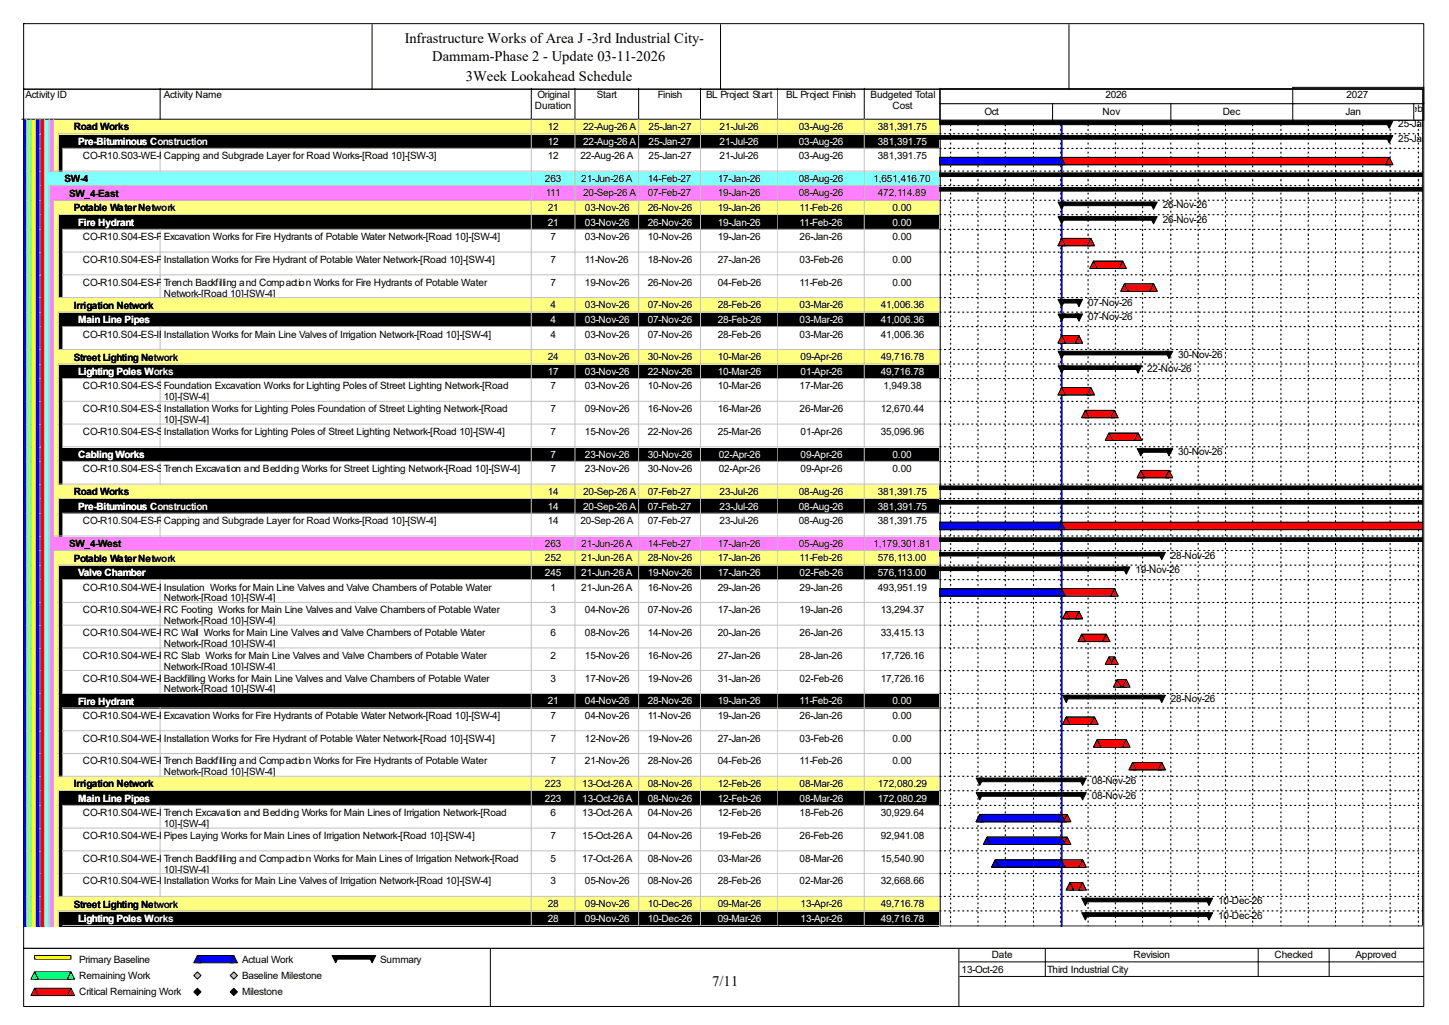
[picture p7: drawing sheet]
<svg xmlns="http://www.w3.org/2000/svg" width="420mm" height="297mm" viewBox="0 0 420 297" stroke-linecap="round" stroke-linejoin="round" font-family="sans-serif">
<defs><g id="words">
<g font-size="4.2">
<text x="117.3" y="12.4">Infrastructure Works of Area J -3rd Industrial City-</text>
<text x="125.3" y="17.7">Dammam-Phase 2 - Update 03-11-2026</text>
<text x="135" y="23.5">3Week Lookahead Schedule</text>
<text x="206.5" y="285.6">7/11</text>
</g>
<g font-size="2.9">
<text x="7.4" y="28.4">Activity ID</text>
<text x="47.5" y="28.4">Activity Name</text>
<text x="155.8" y="28.4">Original</text>
<text x="173" y="28.4">Start</text>
<text x="190.7" y="28.4">Finish</text>
<text x="204.6" y="28.4">BL Project Start</text>
<text x="227.8" y="28.4">BL Project Finish</text>
<text x="252.3" y="28.4">Budgeted Total</text>
<text x="320.4" y="28.4">2026</text>
<text x="390.3" y="28.4">2027</text>
<text x="155.1" y="31.6">Duration</text>
<text x="258.7" y="31.6">Cost</text>
<text x="285.3" y="33.2">Oct</text>
<text x="319.6" y="33.2">Nov</text>
<text x="354.4" y="33.2">Dec</text>
<text x="390" y="33.2">Jan</text>
<text x="407.7" y="32.4">Feb</text>
<text x="21.4" y="37.8">Road Works</text>
<text x="158.7" y="37.7">12</text>
<text x="169" y="37.7">22-Aug-26 A</text>
<text x="188" y="37.7">25-Jan-27</text>
<text x="208.6" y="37.7">21-Jul-26</text>
<text x="231.5" y="37.7">03-Aug-26</text>
<text x="254.5" y="37.7">381,391.75</text>
<text x="405.3" y="36.9">25-Jan-27</text>
<text x="405.3" y="41.1">25-Jan-27</text>
<text x="24" y="46.1">CO-R10.S03-WE-RD-100</text>
<text x="47.5" y="46.1">Capping and Subgrade Layer for Road Works-[Road 10]-[SW-3]</text>
<text x="158.7" y="46.1">12</text>
<text x="168.2" y="46.1">22-Aug-26 A</text>
<text x="188" y="46.1">25-Jan-27</text>
<text x="208.6" y="46.1">21-Jul-26</text>
<text x="231.5" y="46.1">03-Aug-26</text>
<text x="254.5" y="46.1">381,391.75</text>
<text x="18.7" y="52.8">SW-4</text>
<text x="157.9" y="52.7">263</text>
<text x="168.5" y="52.7">21-Jun-26 A</text>
<text x="187.7" y="52.7">14-Feb-27</text>
<text x="208.1" y="52.7">17-Jan-26</text>
<text x="231.5" y="52.7">08-Aug-26</text>
<text x="253.2" y="52.7">1,651,416.70</text>
<text x="20" y="57">SW_4-East</text>
<text x="158.2" y="56.9">111</text>
<text x="169" y="56.9">20-Sep-26 A</text>
<text x="187.7" y="56.9">07-Feb-27</text>
<text x="208.1" y="56.9">19-Jan-26</text>
<text x="231.5" y="56.9">08-Aug-26</text>
<text x="254.5" y="56.9">472,114.89</text>
<text x="21.4" y="61.3">Potable Water Network</text>
<text x="158.7" y="61.2">21</text>
<text x="169.5" y="61.2">03-Nov-26</text>
<text x="187.7" y="61.2">26-Nov-26</text>
<text x="208.1" y="61.2">19-Jan-26</text>
<text x="231.8" y="61.2">11-Feb-26</text>
<text x="258.7" y="61.2">0.00</text>
<text x="337" y="60.4">26-Nov-26</text>
<text x="337" y="64.6">26-Nov-26</text>
<text x="24" y="69.6">CO-R10.S04-ES-PW-140</text>
<text x="47.5" y="69.6">Excavation Works for Fire Hydrants of Potable Water Network-[Road 10]-[SW-4]</text>
<text x="159.6" y="69.6">7</text>
<text x="169.5" y="69.6">03-Nov-26</text>
<text x="187.7" y="69.6">10-Nov-26</text>
<text x="208.1" y="69.6">19-Jan-26</text>
<text x="231.8" y="69.6">26-Jan-26</text>
<text x="258.7" y="69.6">0.00</text>
<text x="24" y="76.2">CO-R10.S04-ES-PW-150</text>
<text x="47.5" y="76.2">Installation Works for Fire Hydrant of Potable Water Network-[Road 10]-[SW-4]</text>
<text x="159.6" y="76.2">7</text>
<text x="169.5" y="76.2">11-Nov-26</text>
<text x="187.7" y="76.2">18-Nov-26</text>
<text x="208.1" y="76.2">27-Jan-26</text>
<text x="231.8" y="76.2">03-Feb-26</text>
<text x="258.7" y="76.2">0.00</text>
<text x="24" y="82.8">CO-R10.S04-ES-PW-160</text>
<text x="47.5" y="82.8">Trench Backfilling and Compaction Works for Fire Hydrants of Potable Water</text>
<text x="159.6" y="82.8">7</text>
<text x="169.5" y="82.8">19-Nov-26</text>
<text x="187.7" y="82.8">26-Nov-26</text>
<text x="208.1" y="82.8">04-Feb-26</text>
<text x="231.8" y="82.8">11-Feb-26</text>
<text x="258.7" y="82.8">0.00</text>
<text x="21.4" y="89.5">Irrigation Network</text>
<text x="47.5" y="85.9">Network-[Road 10]-[SW-4]</text>
<text x="159.6" y="89.4">4</text>
<text x="169.5" y="89.4">03-Nov-26</text>
<text x="187.7" y="89.4">07-Nov-26</text>
<text x="208.1" y="89.4">28-Feb-26</text>
<text x="231.8" y="89.4">03-Mar-26</text>
<text x="255.3" y="89.4">41,006.36</text>
<text x="315.4" y="88.6">07-Nov-26</text>
<text x="315.4" y="92.8">07-Nov-26</text>
<text x="24" y="97.8">CO-R10.S04-ES-IR-120</text>
<text x="47.5" y="97.8">Installation Works for Main Line Valves of Irrigation Network-[Road 10]-[SW-4]</text>
<text x="159.6" y="97.8">4</text>
<text x="169.5" y="97.8">03-Nov-26</text>
<text x="187.7" y="97.8">07-Nov-26</text>
<text x="208.1" y="97.8">28-Feb-26</text>
<text x="231.8" y="97.8">03-Mar-26</text>
<text x="255.3" y="97.8">41,006.36</text>
<text x="21.4" y="104.5">Street Lighting Network</text>
<text x="158.7" y="104.4">24</text>
<text x="169.5" y="104.4">03-Nov-26</text>
<text x="187.7" y="104.4">30-Nov-26</text>
<text x="208.1" y="104.4">10-Mar-26</text>
<text x="232" y="104.4">09-Apr-26</text>
<text x="255.3" y="104.4">49,716.78</text>
<text x="332.5" y="107.8">22-Nov-26</text>
<text x="341.5" y="103.6">30-Nov-26</text>
<text x="24" y="112.9">CO-R10.S04-ES-SL-100</text>
<text x="47.5" y="112.9">Foundation Excavation Works for Lighting Poles of Street Lighting Network-[Road</text>
<text x="159.6" y="112.9">7</text>
<text x="169.5" y="112.9">03-Nov-26</text>
<text x="187.7" y="112.9">10-Nov-26</text>
<text x="208.1" y="112.9">10-Mar-26</text>
<text x="231.8" y="112.9">17-Mar-26</text>
<text x="256" y="112.9">1,949.38</text>
<text x="24" y="119.4">CO-R10.S04-ES-SL-110</text>
<text x="47.5" y="116">10]-[SW-4]</text>
<text x="47.5" y="119.4">Installation Works for Lighting Poles Foundation of Street Lighting Network-[Road</text>
<text x="159.6" y="119.4">7</text>
<text x="169.5" y="119.4">09-Nov-26</text>
<text x="187.7" y="119.4">16-Nov-26</text>
<text x="208.1" y="119.4">16-Mar-26</text>
<text x="231.8" y="119.4">26-Mar-26</text>
<text x="255.3" y="119.4">12,670.44</text>
<text x="47.5" y="122.6">10]-[SW-4]</text>
<text x="24" y="126">CO-R10.S04-ES-SL-120</text>
<text x="47.5" y="126">Installation Works for Lighting Poles of Street Lighting Network-[Road 10]-[SW-4]</text>
<text x="159.6" y="126">7</text>
<text x="169.5" y="126">15-Nov-26</text>
<text x="187.7" y="126">22-Nov-26</text>
<text x="208.1" y="126">25-Mar-26</text>
<text x="232" y="126">01-Apr-26</text>
<text x="255.3" y="126">35,096.96</text>
<text x="341.5" y="131.8">30-Nov-26</text>
<text x="24" y="136.9">CO-R10.S04-ES-SL-140</text>
<text x="47.5" y="136.9">Trench Excavation and Bedding Works for Street Lighting Network-[Road 10]-[SW-4]</text>
<text x="159.6" y="136.9">7</text>
<text x="169.5" y="136.9">23-Nov-26</text>
<text x="187.7" y="136.9">30-Nov-26</text>
<text x="208.3" y="136.9">02-Apr-26</text>
<text x="232" y="136.9">09-Apr-26</text>
<text x="258.7" y="136.9">0.00</text>
<text x="21.4" y="143.5">Road Works</text>
<text x="158.7" y="143.4">14</text>
<text x="169" y="143.4">20-Sep-26 A</text>
<text x="187.7" y="143.4">07-Feb-27</text>
<text x="208.6" y="143.4">23-Jul-26</text>
<text x="231.5" y="143.4">08-Aug-26</text>
<text x="254.5" y="143.4">381,391.75</text>
<text x="24" y="151.9">CO-R10.S04-ES-RD-100</text>
<text x="47.5" y="151.9">Capping and Subgrade Layer for Road Works-[Road 10]-[SW-4]</text>
<text x="158.7" y="151.9">14</text>
<text x="168.2" y="151.9">20-Sep-26 A</text>
<text x="187.7" y="151.9">07-Feb-27</text>
<text x="208.6" y="151.9">23-Jul-26</text>
<text x="231.5" y="151.9">08-Aug-26</text>
<text x="254.5" y="151.9">381,391.75</text>
<text x="20" y="158.5">SW_4-West</text>
<text x="157.9" y="158.5">263</text>
<text x="168.5" y="158.5">21-Jun-26 A</text>
<text x="187.7" y="158.5">14-Feb-27</text>
<text x="208.1" y="158.5">17-Jan-26</text>
<text x="231.5" y="158.5">05-Aug-26</text>
<text x="253.2" y="158.5">1,179,301.81</text>
<text x="339.4" y="161.9">28-Nov-26</text>
<text x="21.4" y="162.8">Potable Water Network</text>
<text x="157.9" y="162.7">252</text>
<text x="168.5" y="162.7">21-Jun-26 A</text>
<text x="187.7" y="162.7">28-Nov-26</text>
<text x="208.1" y="162.7">17-Jan-26</text>
<text x="231.8" y="162.7">11-Feb-26</text>
<text x="254.5" y="162.7">576,113.00</text>
<text x="329.1" y="166.1">19-Nov-26</text>
<text x="24" y="171.1">CO-R10.S04-WE-PW-210</text>
<text x="47.5" y="171.1">Insulation Works for Main Line Valves and Valve Chambers of Potable Water</text>
<text x="159.6" y="171.1">1</text>
<text x="168.5" y="171.1">21-Jun-26 A</text>
<text x="187.7" y="171.1">16-Nov-26</text>
<text x="208.1" y="171.1">29-Jan-26</text>
<text x="231.8" y="171.1">29-Jan-26</text>
<text x="254.5" y="171.1">493,951.19</text>
<text x="24" y="177.7">CO-R10.S04-WE-PW-180</text>
<text x="47.5" y="174.3">Network-[Road 10]-[SW-4]</text>
<text x="47.5" y="177.7">RC Footing Works for Main Line Valves and Valve Chambers of Potable Water</text>
<text x="159.6" y="177.7">3</text>
<text x="169.5" y="177.7">04-Nov-26</text>
<text x="187.7" y="177.7">07-Nov-26</text>
<text x="208.1" y="177.7">17-Jan-26</text>
<text x="231.8" y="177.7">19-Jan-26</text>
<text x="255.3" y="177.7">13,294.37</text>
<text x="24" y="184.3">CO-R10.S04-WE-PW-190</text>
<text x="47.5" y="180.9">Network-[Road 10]-[SW-4]</text>
<text x="47.5" y="184.3">RC Wall Works for Main Line Valves and Valve Chambers of Potable Water</text>
<text x="159.6" y="184.3">6</text>
<text x="169.5" y="184.3">08-Nov-26</text>
<text x="187.7" y="184.3">14-Nov-26</text>
<text x="208.1" y="184.3">20-Jan-26</text>
<text x="231.8" y="184.3">26-Jan-26</text>
<text x="255.3" y="184.3">33,415.13</text>
<text x="24" y="190.9">CO-R10.S04-WE-PW-200</text>
<text x="47.5" y="187.5">Network-[Road 10]-[SW-4]</text>
<text x="47.5" y="190.9">RC Slab Works for Main Line Valves and Valve Chambers of Potable Water</text>
<text x="159.6" y="190.9">2</text>
<text x="169.5" y="190.9">15-Nov-26</text>
<text x="187.7" y="190.9">16-Nov-26</text>
<text x="208.1" y="190.9">27-Jan-26</text>
<text x="231.8" y="190.9">28-Jan-26</text>
<text x="255.3" y="190.9">17,726.16</text>
<text x="24" y="197.5">CO-R10.S04-WE-PW-220</text>
<text x="47.5" y="194.1">Network-[Road 10]-[SW-4]</text>
<text x="47.5" y="197.5">Backfilling Works for Main Line Valves and Valve Chambers of Potable Water</text>
<text x="159.6" y="197.5">3</text>
<text x="169.5" y="197.5">17-Nov-26</text>
<text x="187.7" y="197.5">19-Nov-26</text>
<text x="208.1" y="197.5">31-Jan-26</text>
<text x="231.8" y="197.5">02-Feb-26</text>
<text x="255.3" y="197.5">17,726.16</text>
<text x="47.5" y="200.7">Network-[Road 10]-[SW-4]</text>
<text x="339.4" y="203.3">28-Nov-26</text>
<text x="24" y="208.3">CO-R10.S04-WE-PW-140</text>
<text x="47.5" y="208.3">Excavation Works for Fire Hydrants of Potable Water Network-[Road 10]-[SW-4]</text>
<text x="159.6" y="208.3">7</text>
<text x="169.5" y="208.3">04-Nov-26</text>
<text x="187.7" y="208.3">11-Nov-26</text>
<text x="208.1" y="208.3">19-Jan-26</text>
<text x="231.8" y="208.3">26-Jan-26</text>
<text x="258.7" y="208.3">0.00</text>
<text x="24" y="214.9">CO-R10.S04-WE-PW-150</text>
<text x="47.5" y="214.9">Installation Works for Fire Hydrant of Potable Water Network-[Road 10]-[SW-4]</text>
<text x="159.6" y="214.9">7</text>
<text x="169.5" y="214.9">12-Nov-26</text>
<text x="187.7" y="214.9">19-Nov-26</text>
<text x="208.1" y="214.9">27-Jan-26</text>
<text x="231.8" y="214.9">03-Feb-26</text>
<text x="258.7" y="214.9">0.00</text>
<text x="24" y="221.5">CO-R10.S04-WE-PW-160</text>
<text x="47.5" y="221.5">Trench Backfilling and Compaction Works for Fire Hydrants of Potable Water</text>
<text x="159.6" y="221.5">7</text>
<text x="169.5" y="221.5">21-Nov-26</text>
<text x="187.7" y="221.5">28-Nov-26</text>
<text x="208.1" y="221.5">04-Feb-26</text>
<text x="231.8" y="221.5">11-Feb-26</text>
<text x="258.7" y="221.5">0.00</text>
<text x="47.5" y="224.7">Network-[Road 10]-[SW-4]</text>
<text x="316.4" y="227.3">08-Nov-26</text>
<text x="21.4" y="228.2">Irrigation Network</text>
<text x="157.9" y="228.1">223</text>
<text x="168.8" y="228.1">13-Oct-26 A</text>
<text x="187.7" y="228.1">08-Nov-26</text>
<text x="208.1" y="228.1">12-Feb-26</text>
<text x="231.8" y="228.1">08-Mar-26</text>
<text x="254.5" y="228.1">172,080.29</text>
<text x="316.4" y="231.5">08-Nov-26</text>
<text x="24" y="236.5">CO-R10.S04-WE-IR-100</text>
<text x="47.5" y="236.5">Trench Excavation and Bedding Works for Main Lines of Irrigation Network-[Road</text>
<text x="47.5" y="239.7">10]-[SW-4]</text>
<text x="159.6" y="236.5">6</text>
<text x="168.8" y="236.5">13-Oct-26 A</text>
<text x="187.7" y="236.5">04-Nov-26</text>
<text x="208.1" y="236.5">12-Feb-26</text>
<text x="231.8" y="236.5">18-Feb-26</text>
<text x="255.3" y="236.5">30,929.64</text>
<text x="24" y="243.1">CO-R10.S04-WE-IR-110</text>
<text x="47.5" y="243.1">Pipes Laying Works for Main Lines of Irrigation Network-[Road 10]-[SW-4]</text>
<text x="159.6" y="243.1">7</text>
<text x="168.8" y="243.1">15-Oct-26 A</text>
<text x="187.7" y="243.1">04-Nov-26</text>
<text x="208.1" y="243.1">19-Feb-26</text>
<text x="231.8" y="243.1">26-Feb-26</text>
<text x="255.3" y="243.1">92,941.08</text>
<text x="24" y="249.7">CO-R10.S04-WE-IR-130</text>
<text x="47.5" y="249.7">Trench Backfilling and Compaction Works for Main Lines of Irrigation Network-[Road</text>
<text x="159.6" y="249.7">5</text>
<text x="168.8" y="249.7">17-Oct-26 A</text>
<text x="187.7" y="249.7">08-Nov-26</text>
<text x="208.1" y="249.7">03-Mar-26</text>
<text x="231.8" y="249.7">08-Mar-26</text>
<text x="255.3" y="249.7">15,540.90</text>
<text x="24" y="256.3">CO-R10.S04-WE-IR-120</text>
<text x="47.5" y="252.9">10]-[SW-4]</text>
<text x="47.5" y="256.3">Installation Works for Main Line Valves of Irrigation Network-[Road 10]-[SW-4]</text>
<text x="159.6" y="256.3">3</text>
<text x="169.5" y="256.3">05-Nov-26</text>
<text x="187.7" y="256.3">08-Nov-26</text>
<text x="208.1" y="256.3">28-Feb-26</text>
<text x="231.8" y="256.3">02-Mar-26</text>
<text x="255.3" y="256.3">32,668.66</text>
<text x="21.4" y="263">Street Lighting Network</text>
<text x="158.7" y="262.9">28</text>
<text x="169.5" y="262.9">09-Nov-26</text>
<text x="187.7" y="262.9">10-Dec-26</text>
<text x="208.1" y="262.9">09-Mar-26</text>
<text x="232" y="262.9">13-Apr-26</text>
<text x="255.3" y="262.9">49,716.78</text>
<text x="353.1" y="262.1">10-Dec-26</text>
<text x="353.1" y="266.3">10-Dec-26</text>
<text x="22.9" y="279">Primary Baseline</text>
<text x="70.1" y="279">Actual Work</text>
<text x="110.2" y="279">Summary</text>
<text x="278.7" y="281.9">13-Oct-26</text>
<text x="287.4" y="277.7">Date</text>
<text x="303.5" y="281.9">Third Industrial City</text>
<text x="328.5" y="277.7">Revision</text>
<text x="369.4" y="277.7">Checked</text>
<text x="392.9" y="277.7">Approved</text>
<text x="22.9" y="283.7">Remaining Work</text>
<text x="70.1" y="283.7">Baseline Milestone</text>
<text x="22.9" y="288.5">Critical Remaining Work</text>
<text x="70.1" y="288.5">Milestone</text>
</g>
<g font-size="2.9" fill="#fff">
<text x="22.7" y="42">Pre-Bituminous Construction</text>
<text x="158.7" y="41.9">12</text>
<text x="169" y="41.9">22-Aug-26 A</text>
<text x="188" y="41.9">25-Jan-27</text>
<text x="208.6" y="41.9">21-Jul-26</text>
<text x="231.5" y="41.9">03-Aug-26</text>
<text x="254.5" y="41.9">381,391.75</text>
<text x="22.7" y="65.5">Fire Hydrant</text>
<text x="158.7" y="65.4">21</text>
<text x="169.5" y="65.4">03-Nov-26</text>
<text x="187.7" y="65.4">26-Nov-26</text>
<text x="208.1" y="65.4">19-Jan-26</text>
<text x="231.8" y="65.4">11-Feb-26</text>
<text x="258.7" y="65.4">0.00</text>
<text x="22.7" y="93.7">Main Line Pipes</text>
<text x="159.6" y="93.6">4</text>
<text x="169.5" y="93.6">03-Nov-26</text>
<text x="187.7" y="93.6">07-Nov-26</text>
<text x="208.1" y="93.6">28-Feb-26</text>
<text x="231.8" y="93.6">03-Mar-26</text>
<text x="255.3" y="93.6">41,006.36</text>
<text x="22.7" y="108.7">Lighting Poles Works</text>
<text x="158.7" y="108.6">17</text>
<text x="169.5" y="108.6">03-Nov-26</text>
<text x="187.7" y="108.6">22-Nov-26</text>
<text x="208.1" y="108.6">10-Mar-26</text>
<text x="232" y="108.6">01-Apr-26</text>
<text x="255.3" y="108.6">49,716.78</text>
<text x="22.7" y="132.7">Cabling Works</text>
<text x="159.6" y="132.6">7</text>
<text x="169.5" y="132.6">23-Nov-26</text>
<text x="187.7" y="132.6">30-Nov-26</text>
<text x="208.3" y="132.6">02-Apr-26</text>
<text x="232" y="132.6">09-Apr-26</text>
<text x="258.7" y="132.6">0.00</text>
<text x="22.7" y="147.7">Pre-Bituminous Construction</text>
<text x="158.7" y="147.7">14</text>
<text x="169" y="147.7">20-Sep-26 A</text>
<text x="187.7" y="147.7">07-Feb-27</text>
<text x="208.6" y="147.7">23-Jul-26</text>
<text x="231.5" y="147.7">08-Aug-26</text>
<text x="254.5" y="147.7">381,391.75</text>
<text x="22.7" y="167">Valve Chamber</text>
<text x="157.9" y="166.9">245</text>
<text x="168.5" y="166.9">21-Jun-26 A</text>
<text x="187.7" y="166.9">19-Nov-26</text>
<text x="208.1" y="166.9">17-Jan-26</text>
<text x="231.8" y="166.9">02-Feb-26</text>
<text x="254.5" y="166.9">576,113.00</text>
<text x="22.7" y="204.2">Fire Hydrant</text>
<text x="158.7" y="204.1">21</text>
<text x="169.5" y="204.1">04-Nov-26</text>
<text x="187.7" y="204.1">28-Nov-26</text>
<text x="208.1" y="204.1">19-Jan-26</text>
<text x="231.8" y="204.1">11-Feb-26</text>
<text x="258.7" y="204.1">0.00</text>
<text x="22.7" y="232.4">Main Line Pipes</text>
<text x="157.9" y="232.3">223</text>
<text x="168.8" y="232.3">13-Oct-26 A</text>
<text x="187.7" y="232.3">08-Nov-26</text>
<text x="208.1" y="232.3">12-Feb-26</text>
<text x="231.8" y="232.3">08-Mar-26</text>
<text x="254.5" y="232.3">172,080.29</text>
<text x="22.7" y="267.2">Lighting Poles Works</text>
<text x="158.7" y="267.1">28</text>
<text x="169.5" y="267.1">09-Nov-26</text>
<text x="187.7" y="267.1">10-Dec-26</text>
<text x="208.1" y="267.1">09-Mar-26</text>
<text x="232" y="267.1">13-Apr-26</text>
<text x="255.3" y="267.1">49,716.78</text>
</g>
</g></defs>
<path d="M46.4 25.6v8.9h-40.1" fill="none" stroke="#000" stroke-width=".29"/>
<path d="M46.7 25.6h107.6v9.2h-107.6z" fill="#fff"/>
<path d="M154 25.6v8.9h-107.6" fill="none" stroke="#000" stroke-width=".29"/>
<path d="M154.3 25.6h12.6v9.2h-12.6z" fill="#fff"/>
<path d="M166.7 25.6v8.9h-12.7" fill="none" stroke="#000" stroke-width=".29"/>
<path d="M166.9 25.6h18.5v9.2h-18.5z" fill="#fff"/>
<path d="M185.1 25.6v8.9h-18.4" fill="none" stroke="#000" stroke-width=".29"/>
<path d="M185.4 25.6h17.9v9.2h-17.9z" fill="#fff"/>
<path d="M203 25.6v8.9h-17.9" fill="none" stroke="#000" stroke-width=".29"/>
<path d="M203.3 25.6h22.4v9.2h-22.4z" fill="#fff"/>
<path d="M225.5 25.6v8.9h-22.5" fill="none" stroke="#000" stroke-width=".29"/>
<path d="M225.7 25.6h25.1v9.2h-25.1z" fill="#fff"/>
<path d="M250.5 25.6v8.9h-25" fill="none" stroke="#000" stroke-width=".29"/>
<path d="M250.8 25.6h21.9v9.2h-21.9z" fill="#fff"/>
<path d="M272.4 25.6v8.9h-21.9" fill="none" stroke="#000" stroke-width=".29"/>
<path d="M6.6 34.8h1.3v4.2h-1.3z" fill="#00f"/>
<path d="M7.6 34.5v4.5" fill="none" stroke="#c0c0c0" stroke-width=".29"/>
<path d="M7.9 34.8h1.3v4.2h-1.3z" fill="#80ff80"/>
<path d="M9 34.5v4.5" fill="none" stroke="#c0c0c0" stroke-width=".29"/>
<path d="M9.2 34.8h1.3v4.2h-1.3z" fill="#ff0"/>
<path d="M10.3 34.5v4.5" fill="none" stroke="#c0c0c0" stroke-width=".29"/>
<path d="M10.5 34.8h1.4v4.2h-1.4z" fill="#00f"/>
<path d="M11.6 34.5v4.5" fill="none" stroke="#c0c0c0" stroke-width=".29"/>
<path d="M11.9 34.8h1.3v4.2h-1.3z" fill="#f00"/>
<path d="M12.9 34.5v4.5" fill="none" stroke="#c0c0c0" stroke-width=".29"/>
<path d="M13.2 34.8h1.3v4.2h-1.3z" fill="#80ffff"/>
<path d="M14.2 34.5v4.5" fill="none" stroke="#c0c0c0" stroke-width=".29"/>
<path d="M14.5 34.8h1.3v4.2h-1.3z" fill="#ff80ff"/>
<path d="M15.6 34.5v4.5" fill="none" stroke="#c0c0c0" stroke-width=".29"/>
<path d="M15.8 34.8h30.9v4.2h-30.9z" fill="#ffff80"/>
<path d="M16.9 38.8h29.8" fill="none" stroke="#c0c0c0" stroke-width=".29"/>
<path d="M46.7 34.8h107.6v4.2h-107.6z" fill="#ffff80"/>
<path d="M154 34.5v4.3h-107.3" fill="none" stroke="#c0c0c0" stroke-width=".29"/>
<path d="M154.3 34.8h12.6v4.2h-12.6z" fill="#ffff80"/>
<path d="M166.7 34.5v4.3h-12.4" fill="none" stroke="#c0c0c0" stroke-width=".29"/>
<path d="M166.9 34.8h18.5v4.2h-18.5z" fill="#ffff80"/>
<path d="M185.1 34.5v4.3h-18.2" fill="none" stroke="#c0c0c0" stroke-width=".29"/>
<path d="M185.4 34.8h17.9v4.2h-17.9z" fill="#ffff80"/>
<path d="M203 34.5v4.3h-17.6" fill="none" stroke="#c0c0c0" stroke-width=".29"/>
<path d="M203.3 34.8h22.4v4.2h-22.4z" fill="#ffff80"/>
<path d="M225.5 34.5v4.3h-22.2" fill="none" stroke="#c0c0c0" stroke-width=".29"/>
<path d="M225.7 34.8h25.1v4.2h-25.1z" fill="#ffff80"/>
<path d="M250.5 34.5v4.3h-24.8" fill="none" stroke="#c0c0c0" stroke-width=".29"/>
<path d="M250.8 34.8h21.9v4.2h-21.9z" fill="#ffff80"/>
<path d="M272.4 34.5v4.3h-21.6" fill="none" stroke="#c0c0c0" stroke-width=".29"/>
<path d="M6.6 39h1.3v4.3h-1.3z" fill="#00f"/>
<path d="M7.6 38.8v4.4" fill="none" stroke="#c0c0c0" stroke-width=".29"/>
<path d="M7.9 39h1.3v4.3h-1.3z" fill="#80ff80"/>
<path d="M9 38.8v4.4" fill="none" stroke="#c0c0c0" stroke-width=".29"/>
<path d="M9.2 39h1.3v4.3h-1.3z" fill="#ff0"/>
<path d="M10.3 38.8v4.4" fill="none" stroke="#c0c0c0" stroke-width=".29"/>
<path d="M10.5 39h1.4v4.3h-1.4z" fill="#00f"/>
<path d="M11.6 38.8v4.4" fill="none" stroke="#c0c0c0" stroke-width=".29"/>
<path d="M11.9 39h1.3v4.3h-1.3z" fill="#f00"/>
<path d="M12.9 38.8v4.4" fill="none" stroke="#c0c0c0" stroke-width=".29"/>
<path d="M13.2 39h1.3v4.3h-1.3z" fill="#80ffff"/>
<path d="M14.2 38.8v4.4" fill="none" stroke="#c0c0c0" stroke-width=".29"/>
<path d="M14.5 39h1.3v4.3h-1.3z" fill="#ff80ff"/>
<path d="M15.6 38.8v4.4" fill="none" stroke="#c0c0c0" stroke-width=".29"/>
<path d="M15.8 39h1.3v4.3h-1.3z" fill="#ffff80"/>
<path d="M16.9 38.8v4.4M154 38.8v4.2h-135.8M166.7 38.8v4.2h-12.4M185.1 38.8v4.2h-18.2M203 38.8v4.2h-17.6M225.5 38.8v4.2h-22.2M250.5 38.8v4.2h-24.8M272.4 38.8v4.2h-21.6" fill="none" stroke="#c0c0c0" stroke-width=".29"/>
<path d="M17.1 39h29.6v4.3h-29.6zM46.7 39h107.6v4.3h-107.6zM154.3 39h12.6v4.3h-12.6zM166.9 39h18.5v4.3h-18.5zM185.4 39h17.9v4.3h-17.9zM203.3 39h22.4v4.3h-22.4zM225.7 39h25.1v4.3h-25.1zM250.8 39h21.9v4.3h-21.9z" fill="#000"/>
<path d="M6.6 43.3h1.3v6.5h-1.3z" fill="#00f"/>
<path d="M7.6 43v6.8" fill="none" stroke="#c0c0c0" stroke-width=".29"/>
<path d="M7.9 43.3h1.3v6.5h-1.3z" fill="#80ff80"/>
<path d="M9 43v6.8" fill="none" stroke="#c0c0c0" stroke-width=".29"/>
<path d="M9.2 43.3h1.3v6.5h-1.3z" fill="#ff0"/>
<path d="M10.3 43v6.8" fill="none" stroke="#c0c0c0" stroke-width=".29"/>
<path d="M10.5 43.3h1.4v6.5h-1.4z" fill="#00f"/>
<path d="M11.6 43v6.8" fill="none" stroke="#c0c0c0" stroke-width=".29"/>
<path d="M11.9 43.3h1.3v6.5h-1.3z" fill="#f00"/>
<path d="M12.9 43v6.8" fill="none" stroke="#c0c0c0" stroke-width=".29"/>
<path d="M13.2 43.3h1.3v6.5h-1.3z" fill="#80ffff"/>
<path d="M14.2 43v6.8" fill="none" stroke="#c0c0c0" stroke-width=".29"/>
<path d="M14.5 43.3h1.3v6.5h-1.3z" fill="#ff80ff"/>
<path d="M14.2 49.6h1.6M15.6 43v6.8" fill="none" stroke="#c0c0c0" stroke-width=".29"/>
<path d="M15.8 43.3h1.3v6.5h-1.3z" fill="#ffff80"/>
<path d="M15.6 49.6h2.9M16.9 43v6.8M18.2 43v6.8" fill="none" stroke="#c0c0c0" stroke-width=".29"/>
<path d="M17.1 43.3h1.4v6.5h-1.4z" fill="#000"/>
<path d="M18.5 43.3h28.2v6.5h-28.2z" fill="#fff"/>
<path d="M18.2 49.6h28.5M46.4 43v6.8" fill="none" stroke="#c0c0c0" stroke-width=".29"/>
<path d="M46.7 43.3h107.6v6.5h-107.6z" fill="#fff"/>
<path d="M154 43v6.6h-107.3" fill="none" stroke="#c0c0c0" stroke-width=".29"/>
<path d="M154.3 43.3h12.6v6.5h-12.6z" fill="#fff"/>
<path d="M166.7 43v6.6h-12.4" fill="none" stroke="#c0c0c0" stroke-width=".29"/>
<path d="M166.9 43.3h18.5v6.5h-18.5z" fill="#fff"/>
<path d="M185.1 43v6.6h-18.2" fill="none" stroke="#c0c0c0" stroke-width=".29"/>
<path d="M185.4 43.3h17.9v6.5h-17.9z" fill="#fff"/>
<path d="M203 43v6.6h-17.6" fill="none" stroke="#c0c0c0" stroke-width=".29"/>
<path d="M203.3 43.3h22.4v6.5h-22.4z" fill="#fff"/>
<path d="M225.5 43v6.6h-22.2" fill="none" stroke="#c0c0c0" stroke-width=".29"/>
<path d="M225.7 43.3h25.1v6.5h-25.1z" fill="#fff"/>
<path d="M250.5 43v6.6h-24.8" fill="none" stroke="#c0c0c0" stroke-width=".29"/>
<path d="M250.8 43.3h21.9v6.5h-21.9z" fill="#fff"/>
<path d="M272.4 43v6.6h-21.6" fill="none" stroke="#c0c0c0" stroke-width=".29"/>
<path d="M6.6 49.8h1.3v4.3h-1.3z" fill="#00f"/>
<path d="M7.6 49.6v4.5" fill="none" stroke="#c0c0c0" stroke-width=".29"/>
<path d="M7.9 49.8h1.3v4.3h-1.3z" fill="#80ff80"/>
<path d="M9 49.6v4.5" fill="none" stroke="#c0c0c0" stroke-width=".29"/>
<path d="M9.2 49.8h1.3v4.3h-1.3z" fill="#ff0"/>
<path d="M10.3 49.6v4.5" fill="none" stroke="#c0c0c0" stroke-width=".29"/>
<path d="M10.5 49.8h1.4v4.3h-1.4z" fill="#00f"/>
<path d="M11.6 49.6v4.5" fill="none" stroke="#c0c0c0" stroke-width=".29"/>
<path d="M11.9 49.8h1.3v4.3h-1.3z" fill="#f00"/>
<path d="M12.9 49.6v4.5" fill="none" stroke="#c0c0c0" stroke-width=".29"/>
<path d="M13.2 49.8h33.5v4.3h-33.5z" fill="#80ffff"/>
<path d="M14.2 53.8h32.5" fill="none" stroke="#c0c0c0" stroke-width=".29"/>
<path d="M46.7 49.8h107.6v4.3h-107.6z" fill="#80ffff"/>
<path d="M154 49.6v4.2h-107.3" fill="none" stroke="#c0c0c0" stroke-width=".29"/>
<path d="M154.3 49.8h12.6v4.3h-12.6z" fill="#80ffff"/>
<path d="M166.7 49.6v4.2h-12.4" fill="none" stroke="#c0c0c0" stroke-width=".29"/>
<path d="M166.9 49.8h18.5v4.3h-18.5z" fill="#80ffff"/>
<path d="M185.1 49.6v4.2h-18.2" fill="none" stroke="#c0c0c0" stroke-width=".29"/>
<path d="M185.4 49.8h17.9v4.3h-17.9z" fill="#80ffff"/>
<path d="M203 49.6v4.2h-17.6" fill="none" stroke="#c0c0c0" stroke-width=".29"/>
<path d="M203.3 49.8h22.4v4.3h-22.4z" fill="#80ffff"/>
<path d="M225.5 49.6v4.2h-22.2" fill="none" stroke="#c0c0c0" stroke-width=".29"/>
<path d="M225.7 49.8h25.1v4.3h-25.1z" fill="#80ffff"/>
<path d="M250.5 49.6v4.2h-24.8" fill="none" stroke="#c0c0c0" stroke-width=".29"/>
<path d="M250.8 49.8h21.9v4.3h-21.9z" fill="#80ffff"/>
<path d="M272.4 49.6v4.2h-21.6" fill="none" stroke="#c0c0c0" stroke-width=".29"/>
<path d="M6.6 54.1h1.3v4.2h-1.3z" fill="#00f"/>
<path d="M7.6 53.8v4.5" fill="none" stroke="#c0c0c0" stroke-width=".29"/>
<path d="M7.9 54.1h1.3v4.2h-1.3z" fill="#80ff80"/>
<path d="M9 53.8v4.5" fill="none" stroke="#c0c0c0" stroke-width=".29"/>
<path d="M9.2 54.1h1.3v4.2h-1.3z" fill="#ff0"/>
<path d="M10.3 53.8v4.5" fill="none" stroke="#c0c0c0" stroke-width=".29"/>
<path d="M10.5 54.1h1.4v4.2h-1.4z" fill="#00f"/>
<path d="M11.6 53.8v4.5" fill="none" stroke="#c0c0c0" stroke-width=".29"/>
<path d="M11.9 54.1h1.3v4.2h-1.3z" fill="#f00"/>
<path d="M12.9 53.8v4.5" fill="none" stroke="#c0c0c0" stroke-width=".29"/>
<path d="M13.2 54.1h1.3v4.2h-1.3z" fill="#80ffff"/>
<path d="M14.2 53.8v4.5" fill="none" stroke="#c0c0c0" stroke-width=".29"/>
<path d="M14.5 54.1h32.2v4.2h-32.2z" fill="#ff80ff"/>
<path d="M15.6 58h31.1" fill="none" stroke="#c0c0c0" stroke-width=".29"/>
<path d="M46.7 54.1h107.6v4.2h-107.6z" fill="#ff80ff"/>
<path d="M154 53.8v4.2h-107.3" fill="none" stroke="#c0c0c0" stroke-width=".29"/>
<path d="M154.3 54.1h12.6v4.2h-12.6z" fill="#ff80ff"/>
<path d="M166.7 53.8v4.2h-12.4" fill="none" stroke="#c0c0c0" stroke-width=".29"/>
<path d="M166.9 54.1h18.5v4.2h-18.5z" fill="#ff80ff"/>
<path d="M185.1 53.8v4.2h-18.2" fill="none" stroke="#c0c0c0" stroke-width=".29"/>
<path d="M185.4 54.1h17.9v4.2h-17.9z" fill="#ff80ff"/>
<path d="M203 53.8v4.2h-17.6" fill="none" stroke="#c0c0c0" stroke-width=".29"/>
<path d="M203.3 54.1h22.4v4.2h-22.4z" fill="#ff80ff"/>
<path d="M225.5 53.8v4.2h-22.2" fill="none" stroke="#c0c0c0" stroke-width=".29"/>
<path d="M225.7 54.1h25.1v4.2h-25.1z" fill="#ff80ff"/>
<path d="M250.5 53.8v4.2h-24.8" fill="none" stroke="#c0c0c0" stroke-width=".29"/>
<path d="M250.8 54.1h21.9v4.2h-21.9z" fill="#ff80ff"/>
<path d="M272.4 53.8v4.2h-21.6" fill="none" stroke="#c0c0c0" stroke-width=".29"/>
<path d="M6.6 58.3h1.3v4.2h-1.3z" fill="#00f"/>
<path d="M7.6 58v4.5" fill="none" stroke="#c0c0c0" stroke-width=".29"/>
<path d="M7.9 58.3h1.3v4.2h-1.3z" fill="#80ff80"/>
<path d="M9 58v4.5" fill="none" stroke="#c0c0c0" stroke-width=".29"/>
<path d="M9.2 58.3h1.3v4.2h-1.3z" fill="#ff0"/>
<path d="M10.3 58v4.5" fill="none" stroke="#c0c0c0" stroke-width=".29"/>
<path d="M10.5 58.3h1.4v4.2h-1.4z" fill="#00f"/>
<path d="M11.6 58v4.5" fill="none" stroke="#c0c0c0" stroke-width=".29"/>
<path d="M11.9 58.3h1.3v4.2h-1.3z" fill="#f00"/>
<path d="M12.9 58v4.5" fill="none" stroke="#c0c0c0" stroke-width=".29"/>
<path d="M13.2 58.3h1.3v4.2h-1.3z" fill="#80ffff"/>
<path d="M14.2 58v4.5" fill="none" stroke="#c0c0c0" stroke-width=".29"/>
<path d="M14.5 58.3h1.3v4.2h-1.3z" fill="#ff80ff"/>
<path d="M15.6 58v4.5" fill="none" stroke="#c0c0c0" stroke-width=".29"/>
<path d="M15.8 58.3h30.9v4.2h-30.9z" fill="#ffff80"/>
<path d="M16.9 62.2h29.8" fill="none" stroke="#c0c0c0" stroke-width=".29"/>
<path d="M46.7 58.3h107.6v4.2h-107.6z" fill="#ffff80"/>
<path d="M154 58v4.2h-107.3" fill="none" stroke="#c0c0c0" stroke-width=".29"/>
<path d="M154.3 58.3h12.6v4.2h-12.6z" fill="#ffff80"/>
<path d="M166.7 58v4.2h-12.4" fill="none" stroke="#c0c0c0" stroke-width=".29"/>
<path d="M166.9 58.3h18.5v4.2h-18.5z" fill="#ffff80"/>
<path d="M185.1 58v4.2h-18.2" fill="none" stroke="#c0c0c0" stroke-width=".29"/>
<path d="M185.4 58.3h17.9v4.2h-17.9z" fill="#ffff80"/>
<path d="M203 58v4.2h-17.6" fill="none" stroke="#c0c0c0" stroke-width=".29"/>
<path d="M203.3 58.3h22.4v4.2h-22.4z" fill="#ffff80"/>
<path d="M225.5 58v4.2h-22.2" fill="none" stroke="#c0c0c0" stroke-width=".29"/>
<path d="M225.7 58.3h25.1v4.2h-25.1z" fill="#ffff80"/>
<path d="M250.5 58v4.2h-24.8" fill="none" stroke="#c0c0c0" stroke-width=".29"/>
<path d="M250.8 58.3h21.9v4.2h-21.9z" fill="#ffff80"/>
<path d="M272.4 58v4.2h-21.6" fill="none" stroke="#c0c0c0" stroke-width=".29"/>
<path d="M6.6 62.5h1.3v4.2h-1.3z" fill="#00f"/>
<path d="M7.6 62.2v4.5" fill="none" stroke="#c0c0c0" stroke-width=".29"/>
<path d="M7.9 62.5h1.3v4.2h-1.3z" fill="#80ff80"/>
<path d="M9 62.2v4.5" fill="none" stroke="#c0c0c0" stroke-width=".29"/>
<path d="M9.2 62.5h1.3v4.2h-1.3z" fill="#ff0"/>
<path d="M10.3 62.2v4.5" fill="none" stroke="#c0c0c0" stroke-width=".29"/>
<path d="M10.5 62.5h1.4v4.2h-1.4z" fill="#00f"/>
<path d="M11.6 62.2v4.5" fill="none" stroke="#c0c0c0" stroke-width=".29"/>
<path d="M11.9 62.5h1.3v4.2h-1.3z" fill="#f00"/>
<path d="M12.9 62.2v4.5" fill="none" stroke="#c0c0c0" stroke-width=".29"/>
<path d="M13.2 62.5h1.3v4.2h-1.3z" fill="#80ffff"/>
<path d="M14.2 62.2v4.5" fill="none" stroke="#c0c0c0" stroke-width=".29"/>
<path d="M14.5 62.5h1.3v4.2h-1.3z" fill="#ff80ff"/>
<path d="M15.6 62.2v4.5" fill="none" stroke="#c0c0c0" stroke-width=".29"/>
<path d="M15.8 62.5h1.3v4.2h-1.3z" fill="#ffff80"/>
<path d="M16.9 62.2v4.5M154 62.2v4.3h-135.8M166.7 62.2v4.3h-12.4M185.1 62.2v4.3h-18.2M203 62.2v4.3h-17.6M225.5 62.2v4.3h-22.2M250.5 62.2v4.3h-24.8M272.4 62.2v4.3h-21.6" fill="none" stroke="#c0c0c0" stroke-width=".29"/>
<path d="M17.1 62.5h29.6v4.2h-29.6zM46.7 62.5h107.6v4.2h-107.6zM154.3 62.5h12.6v4.2h-12.6zM166.9 62.5h18.5v4.2h-18.5zM185.4 62.5h17.9v4.2h-17.9zM203.3 62.5h22.4v4.2h-22.4zM225.7 62.5h25.1v4.2h-25.1zM250.8 62.5h21.9v4.2h-21.9z" fill="#000"/>
<path d="M6.6 66.7h1.3v6.6h-1.3z" fill="#00f"/>
<path d="M7.6 66.5v6.8" fill="none" stroke="#c0c0c0" stroke-width=".29"/>
<path d="M7.9 66.7h1.3v6.6h-1.3z" fill="#80ff80"/>
<path d="M9 66.5v6.8" fill="none" stroke="#c0c0c0" stroke-width=".29"/>
<path d="M9.2 66.7h1.3v6.6h-1.3z" fill="#ff0"/>
<path d="M10.3 66.5v6.8" fill="none" stroke="#c0c0c0" stroke-width=".29"/>
<path d="M10.5 66.7h1.4v6.6h-1.4z" fill="#00f"/>
<path d="M11.6 66.5v6.8" fill="none" stroke="#c0c0c0" stroke-width=".29"/>
<path d="M11.9 66.7h1.3v6.6h-1.3z" fill="#f00"/>
<path d="M12.9 66.5v6.8" fill="none" stroke="#c0c0c0" stroke-width=".29"/>
<path d="M13.2 66.7h1.3v6.6h-1.3z" fill="#80ffff"/>
<path d="M14.2 66.5v6.8" fill="none" stroke="#c0c0c0" stroke-width=".29"/>
<path d="M14.5 66.7h1.3v6.6h-1.3z" fill="#ff80ff"/>
<path d="M15.6 66.5v6.8" fill="none" stroke="#c0c0c0" stroke-width=".29"/>
<path d="M15.8 66.7h1.3v6.6h-1.3z" fill="#ffff80"/>
<path d="M16.9 66.5v6.8M18.2 66.5v6.8" fill="none" stroke="#c0c0c0" stroke-width=".29"/>
<path d="M17.1 66.7h1.4v6.6h-1.4z" fill="#000"/>
<path d="M18.5 66.7h28.2v6.6h-28.2z" fill="#fff"/>
<path d="M18.2 73h28.5M46.4 66.5v6.8" fill="none" stroke="#c0c0c0" stroke-width=".29"/>
<path d="M46.7 66.7h107.6v6.6h-107.6z" fill="#fff"/>
<path d="M154 66.5v6.5h-107.3" fill="none" stroke="#c0c0c0" stroke-width=".29"/>
<path d="M154.3 66.7h12.6v6.6h-12.6z" fill="#fff"/>
<path d="M166.7 66.5v6.5h-12.4" fill="none" stroke="#c0c0c0" stroke-width=".29"/>
<path d="M166.9 66.7h18.5v6.6h-18.5z" fill="#fff"/>
<path d="M185.1 66.5v6.5h-18.2" fill="none" stroke="#c0c0c0" stroke-width=".29"/>
<path d="M185.4 66.7h17.9v6.6h-17.9z" fill="#fff"/>
<path d="M203 66.5v6.5h-17.6" fill="none" stroke="#c0c0c0" stroke-width=".29"/>
<path d="M203.3 66.7h22.4v6.6h-22.4z" fill="#fff"/>
<path d="M225.5 66.5v6.5h-22.2" fill="none" stroke="#c0c0c0" stroke-width=".29"/>
<path d="M225.7 66.7h25.1v6.6h-25.1z" fill="#fff"/>
<path d="M250.5 66.5v6.5h-24.8" fill="none" stroke="#c0c0c0" stroke-width=".29"/>
<path d="M250.8 66.7h21.9v6.6h-21.9z" fill="#fff"/>
<path d="M272.4 66.5v6.5h-21.6" fill="none" stroke="#c0c0c0" stroke-width=".29"/>
<path d="M6.6 73.3h1.3v6.6h-1.3z" fill="#00f"/>
<path d="M7.6 73v6.9" fill="none" stroke="#c0c0c0" stroke-width=".29"/>
<path d="M7.9 73.3h1.3v6.6h-1.3z" fill="#80ff80"/>
<path d="M9 73v6.9" fill="none" stroke="#c0c0c0" stroke-width=".29"/>
<path d="M9.2 73.3h1.3v6.6h-1.3z" fill="#ff0"/>
<path d="M10.3 73v6.9" fill="none" stroke="#c0c0c0" stroke-width=".29"/>
<path d="M10.5 73.3h1.4v6.6h-1.4z" fill="#00f"/>
<path d="M11.6 73v6.9" fill="none" stroke="#c0c0c0" stroke-width=".29"/>
<path d="M11.9 73.3h1.3v6.6h-1.3z" fill="#f00"/>
<path d="M12.9 73v6.9" fill="none" stroke="#c0c0c0" stroke-width=".29"/>
<path d="M13.2 73.3h1.3v6.6h-1.3z" fill="#80ffff"/>
<path d="M14.2 73v6.9" fill="none" stroke="#c0c0c0" stroke-width=".29"/>
<path d="M14.5 73.3h1.3v6.6h-1.3z" fill="#ff80ff"/>
<path d="M15.6 73v6.9" fill="none" stroke="#c0c0c0" stroke-width=".29"/>
<path d="M15.8 73.3h1.3v6.6h-1.3z" fill="#ffff80"/>
<path d="M16.9 73v6.9M18.2 73v6.9" fill="none" stroke="#c0c0c0" stroke-width=".29"/>
<path d="M17.1 73.3h1.4v6.6h-1.4z" fill="#000"/>
<path d="M18.5 73.3h28.2v6.6h-28.2z" fill="#fff"/>
<path d="M18.2 79.6h28.5M46.4 73v6.9" fill="none" stroke="#c0c0c0" stroke-width=".29"/>
<path d="M46.7 73.3h107.6v6.6h-107.6z" fill="#fff"/>
<path d="M154 73v6.6h-107.3" fill="none" stroke="#c0c0c0" stroke-width=".29"/>
<path d="M154.3 73.3h12.6v6.6h-12.6z" fill="#fff"/>
<path d="M166.7 73v6.6h-12.4" fill="none" stroke="#c0c0c0" stroke-width=".29"/>
<path d="M166.9 73.3h18.5v6.6h-18.5z" fill="#fff"/>
<path d="M185.1 73v6.6h-18.2" fill="none" stroke="#c0c0c0" stroke-width=".29"/>
<path d="M185.4 73.3h17.9v6.6h-17.9z" fill="#fff"/>
<path d="M203 73v6.6h-17.6" fill="none" stroke="#c0c0c0" stroke-width=".29"/>
<path d="M203.3 73.3h22.4v6.6h-22.4z" fill="#fff"/>
<path d="M225.5 73v6.6h-22.2" fill="none" stroke="#c0c0c0" stroke-width=".29"/>
<path d="M225.7 73.3h25.1v6.6h-25.1z" fill="#fff"/>
<path d="M250.5 73v6.6h-24.8" fill="none" stroke="#c0c0c0" stroke-width=".29"/>
<path d="M250.8 73.3h21.9v6.6h-21.9z" fill="#fff"/>
<path d="M272.4 73v6.6h-21.6" fill="none" stroke="#c0c0c0" stroke-width=".29"/>
<path d="M6.6 79.9h1.3v6.6h-1.3z" fill="#00f"/>
<path d="M7.6 79.6v6.9" fill="none" stroke="#c0c0c0" stroke-width=".29"/>
<path d="M7.9 79.9h1.3v6.6h-1.3z" fill="#80ff80"/>
<path d="M9 79.6v6.9" fill="none" stroke="#c0c0c0" stroke-width=".29"/>
<path d="M9.2 79.9h1.3v6.6h-1.3z" fill="#ff0"/>
<path d="M10.3 79.6v6.9" fill="none" stroke="#c0c0c0" stroke-width=".29"/>
<path d="M10.5 79.9h1.4v6.6h-1.4z" fill="#00f"/>
<path d="M11.6 79.6v6.9" fill="none" stroke="#c0c0c0" stroke-width=".29"/>
<path d="M11.9 79.9h1.3v6.6h-1.3z" fill="#f00"/>
<path d="M12.9 79.6v6.9" fill="none" stroke="#c0c0c0" stroke-width=".29"/>
<path d="M13.2 79.9h1.3v6.6h-1.3z" fill="#80ffff"/>
<path d="M14.2 79.6v6.9" fill="none" stroke="#c0c0c0" stroke-width=".29"/>
<path d="M14.5 79.9h1.3v6.6h-1.3z" fill="#ff80ff"/>
<path d="M15.6 79.6v6.9" fill="none" stroke="#c0c0c0" stroke-width=".29"/>
<path d="M15.8 79.9h1.3v6.6h-1.3z" fill="#ffff80"/>
<path d="M16.9 79.6v6.9M18.2 79.6v6.9M16.9 86.2h1.6" fill="none" stroke="#c0c0c0" stroke-width=".29"/>
<path d="M17.1 79.9h1.4v6.6h-1.4z" fill="#000"/>
<path d="M18.5 79.9h28.2v6.6h-28.2z" fill="#fff"/>
<path d="M46.4 79.6v6.9M18.2 86.2h28.5" fill="none" stroke="#c0c0c0" stroke-width=".29"/>
<path d="M46.7 79.9h107.6v6.6h-107.6z" fill="#fff"/>
<path d="M154 79.6v6.6h-107.3" fill="none" stroke="#c0c0c0" stroke-width=".29"/>
<path d="M154.3 79.9h12.6v6.6h-12.6z" fill="#fff"/>
<path d="M166.7 79.6v6.6h-12.4" fill="none" stroke="#c0c0c0" stroke-width=".29"/>
<path d="M166.9 79.9h18.5v6.6h-18.5z" fill="#fff"/>
<path d="M185.1 79.6v6.6h-18.2" fill="none" stroke="#c0c0c0" stroke-width=".29"/>
<path d="M185.4 79.9h17.9v6.6h-17.9z" fill="#fff"/>
<path d="M203 79.6v6.6h-17.6" fill="none" stroke="#c0c0c0" stroke-width=".29"/>
<path d="M203.3 79.9h22.4v6.6h-22.4z" fill="#fff"/>
<path d="M225.5 79.6v6.6h-22.2" fill="none" stroke="#c0c0c0" stroke-width=".29"/>
<path d="M225.7 79.9h25.1v6.6h-25.1z" fill="#fff"/>
<path d="M250.5 79.6v6.6h-24.8" fill="none" stroke="#c0c0c0" stroke-width=".29"/>
<path d="M250.8 79.9h21.9v6.6h-21.9z" fill="#fff"/>
<path d="M272.4 79.6v6.6h-21.6" fill="none" stroke="#c0c0c0" stroke-width=".29"/>
<path d="M6.6 86.5h1.3v4.2h-1.3z" fill="#00f"/>
<path d="M7.6 86.2v4.5" fill="none" stroke="#c0c0c0" stroke-width=".29"/>
<path d="M7.9 86.5h1.3v4.2h-1.3z" fill="#80ff80"/>
<path d="M9 86.2v4.5" fill="none" stroke="#c0c0c0" stroke-width=".29"/>
<path d="M9.2 86.5h1.3v4.2h-1.3z" fill="#ff0"/>
<path d="M10.3 86.2v4.5" fill="none" stroke="#c0c0c0" stroke-width=".29"/>
<path d="M10.5 86.5h1.4v4.2h-1.4z" fill="#00f"/>
<path d="M11.6 86.2v4.5" fill="none" stroke="#c0c0c0" stroke-width=".29"/>
<path d="M11.9 86.5h1.3v4.2h-1.3z" fill="#f00"/>
<path d="M12.9 86.2v4.5" fill="none" stroke="#c0c0c0" stroke-width=".29"/>
<path d="M13.2 86.5h1.3v4.2h-1.3z" fill="#80ffff"/>
<path d="M14.2 86.2v4.5" fill="none" stroke="#c0c0c0" stroke-width=".29"/>
<path d="M14.5 86.5h1.3v4.2h-1.3z" fill="#ff80ff"/>
<path d="M15.6 86.2v4.5" fill="none" stroke="#c0c0c0" stroke-width=".29"/>
<path d="M15.8 86.5h30.9v4.2h-30.9z" fill="#ffff80"/>
<path d="M16.9 90.4h29.8" fill="none" stroke="#c0c0c0" stroke-width=".29"/>
<path d="M46.7 86.5h107.6v4.2h-107.6z" fill="#ffff80"/>
<path d="M154 86.2v4.2h-107.3" fill="none" stroke="#c0c0c0" stroke-width=".29"/>
<path d="M154.3 86.5h12.6v4.2h-12.6z" fill="#ffff80"/>
<path d="M166.7 86.2v4.2h-12.4" fill="none" stroke="#c0c0c0" stroke-width=".29"/>
<path d="M166.9 86.5h18.5v4.2h-18.5z" fill="#ffff80"/>
<path d="M185.1 86.2v4.2h-18.2" fill="none" stroke="#c0c0c0" stroke-width=".29"/>
<path d="M185.4 86.5h17.9v4.2h-17.9z" fill="#ffff80"/>
<path d="M203 86.2v4.2h-17.6" fill="none" stroke="#c0c0c0" stroke-width=".29"/>
<path d="M203.3 86.5h22.4v4.2h-22.4z" fill="#ffff80"/>
<path d="M225.5 86.2v4.2h-22.2" fill="none" stroke="#c0c0c0" stroke-width=".29"/>
<path d="M225.7 86.5h25.1v4.2h-25.1z" fill="#ffff80"/>
<path d="M250.5 86.2v4.2h-24.8" fill="none" stroke="#c0c0c0" stroke-width=".29"/>
<path d="M250.8 86.5h21.9v4.2h-21.9z" fill="#ffff80"/>
<path d="M272.4 86.2v4.2h-21.6" fill="none" stroke="#c0c0c0" stroke-width=".29"/>
<path d="M6.6 90.7h1.3v4.2h-1.3z" fill="#00f"/>
<path d="M7.6 90.4v4.5" fill="none" stroke="#c0c0c0" stroke-width=".29"/>
<path d="M7.9 90.7h1.3v4.2h-1.3z" fill="#80ff80"/>
<path d="M9 90.4v4.5" fill="none" stroke="#c0c0c0" stroke-width=".29"/>
<path d="M9.2 90.7h1.3v4.2h-1.3z" fill="#ff0"/>
<path d="M10.3 90.4v4.5" fill="none" stroke="#c0c0c0" stroke-width=".29"/>
<path d="M10.5 90.7h1.4v4.2h-1.4z" fill="#00f"/>
<path d="M11.6 90.4v4.5" fill="none" stroke="#c0c0c0" stroke-width=".29"/>
<path d="M11.9 90.7h1.3v4.2h-1.3z" fill="#f00"/>
<path d="M12.9 90.4v4.5" fill="none" stroke="#c0c0c0" stroke-width=".29"/>
<path d="M13.2 90.7h1.3v4.2h-1.3z" fill="#80ffff"/>
<path d="M14.2 90.4v4.5" fill="none" stroke="#c0c0c0" stroke-width=".29"/>
<path d="M14.5 90.7h1.3v4.2h-1.3z" fill="#ff80ff"/>
<path d="M15.6 90.4v4.5" fill="none" stroke="#c0c0c0" stroke-width=".29"/>
<path d="M15.8 90.7h1.3v4.2h-1.3z" fill="#ffff80"/>
<path d="M16.9 90.4v4.5M154 90.4v4.3h-135.8M166.7 90.4v4.3h-12.4M185.1 90.4v4.3h-18.2M203 90.4v4.3h-17.6M225.5 90.4v4.3h-22.2M250.5 90.4v4.3h-24.8M272.4 90.4v4.3h-21.6" fill="none" stroke="#c0c0c0" stroke-width=".29"/>
<path d="M17.1 90.7h29.6v4.2h-29.6zM46.7 90.7h107.6v4.2h-107.6zM154.3 90.7h12.6v4.2h-12.6zM166.9 90.7h18.5v4.2h-18.5zM185.4 90.7h17.9v4.2h-17.9zM203.3 90.7h22.4v4.2h-22.4zM225.7 90.7h25.1v4.2h-25.1zM250.8 90.7h21.9v4.2h-21.9z" fill="#000"/>
<path d="M6.6 94.9h1.3v6.6h-1.3z" fill="#00f"/>
<path d="M7.6 94.7v6.8" fill="none" stroke="#c0c0c0" stroke-width=".29"/>
<path d="M7.9 94.9h1.3v6.6h-1.3z" fill="#80ff80"/>
<path d="M9 94.7v6.8" fill="none" stroke="#c0c0c0" stroke-width=".29"/>
<path d="M9.2 94.9h1.3v6.6h-1.3z" fill="#ff0"/>
<path d="M10.3 94.7v6.8" fill="none" stroke="#c0c0c0" stroke-width=".29"/>
<path d="M10.5 94.9h1.4v6.6h-1.4z" fill="#00f"/>
<path d="M11.6 94.7v6.8" fill="none" stroke="#c0c0c0" stroke-width=".29"/>
<path d="M11.9 94.9h1.3v6.6h-1.3z" fill="#f00"/>
<path d="M12.9 94.7v6.8" fill="none" stroke="#c0c0c0" stroke-width=".29"/>
<path d="M13.2 94.9h1.3v6.6h-1.3z" fill="#80ffff"/>
<path d="M14.2 94.7v6.8" fill="none" stroke="#c0c0c0" stroke-width=".29"/>
<path d="M14.5 94.9h1.3v6.6h-1.3z" fill="#ff80ff"/>
<path d="M15.6 94.7v6.8" fill="none" stroke="#c0c0c0" stroke-width=".29"/>
<path d="M15.8 94.9h1.3v6.6h-1.3z" fill="#ffff80"/>
<path d="M16.9 94.7v6.8M18.2 94.7v6.8M16.9 101.3h1.6" fill="none" stroke="#c0c0c0" stroke-width=".29"/>
<path d="M17.1 94.9h1.4v6.6h-1.4z" fill="#000"/>
<path d="M18.5 94.9h28.2v6.6h-28.2z" fill="#fff"/>
<path d="M46.4 94.7v6.8M18.2 101.3h28.5" fill="none" stroke="#c0c0c0" stroke-width=".29"/>
<path d="M46.7 94.9h107.6v6.6h-107.6z" fill="#fff"/>
<path d="M154 94.7v6.6h-107.3" fill="none" stroke="#c0c0c0" stroke-width=".29"/>
<path d="M154.3 94.9h12.6v6.6h-12.6z" fill="#fff"/>
<path d="M166.7 94.7v6.6h-12.4" fill="none" stroke="#c0c0c0" stroke-width=".29"/>
<path d="M166.9 94.9h18.5v6.6h-18.5z" fill="#fff"/>
<path d="M185.1 94.7v6.6h-18.2" fill="none" stroke="#c0c0c0" stroke-width=".29"/>
<path d="M185.4 94.9h17.9v6.6h-17.9z" fill="#fff"/>
<path d="M203 94.7v6.6h-17.6" fill="none" stroke="#c0c0c0" stroke-width=".29"/>
<path d="M203.3 94.9h22.4v6.6h-22.4z" fill="#fff"/>
<path d="M225.5 94.7v6.6h-22.2" fill="none" stroke="#c0c0c0" stroke-width=".29"/>
<path d="M225.7 94.9h25.1v6.6h-25.1z" fill="#fff"/>
<path d="M250.5 94.7v6.6h-24.8" fill="none" stroke="#c0c0c0" stroke-width=".29"/>
<path d="M250.8 94.9h21.9v6.6h-21.9z" fill="#fff"/>
<path d="M272.4 94.7v6.6h-21.6" fill="none" stroke="#c0c0c0" stroke-width=".29"/>
<path d="M6.6 101.5h1.3v4.2h-1.3z" fill="#00f"/>
<path d="M7.6 101.3v4.4" fill="none" stroke="#c0c0c0" stroke-width=".29"/>
<path d="M7.9 101.5h1.3v4.2h-1.3z" fill="#80ff80"/>
<path d="M9 101.3v4.4" fill="none" stroke="#c0c0c0" stroke-width=".29"/>
<path d="M9.2 101.5h1.3v4.2h-1.3z" fill="#ff0"/>
<path d="M10.3 101.3v4.4" fill="none" stroke="#c0c0c0" stroke-width=".29"/>
<path d="M10.5 101.5h1.4v4.2h-1.4z" fill="#00f"/>
<path d="M11.6 101.3v4.4" fill="none" stroke="#c0c0c0" stroke-width=".29"/>
<path d="M11.9 101.5h1.3v4.2h-1.3z" fill="#f00"/>
<path d="M12.9 101.3v4.4" fill="none" stroke="#c0c0c0" stroke-width=".29"/>
<path d="M13.2 101.5h1.3v4.2h-1.3z" fill="#80ffff"/>
<path d="M14.2 101.3v4.4" fill="none" stroke="#c0c0c0" stroke-width=".29"/>
<path d="M14.5 101.5h1.3v4.2h-1.3z" fill="#ff80ff"/>
<path d="M15.6 101.3v4.4" fill="none" stroke="#c0c0c0" stroke-width=".29"/>
<path d="M15.8 101.5h30.9v4.2h-30.9z" fill="#ffff80"/>
<path d="M16.9 105.5h29.8" fill="none" stroke="#c0c0c0" stroke-width=".29"/>
<path d="M46.7 101.5h107.6v4.2h-107.6z" fill="#ffff80"/>
<path d="M154 101.3v4.2h-107.3" fill="none" stroke="#c0c0c0" stroke-width=".29"/>
<path d="M154.3 101.5h12.6v4.2h-12.6z" fill="#ffff80"/>
<path d="M166.7 101.3v4.2h-12.4" fill="none" stroke="#c0c0c0" stroke-width=".29"/>
<path d="M166.9 101.5h18.5v4.2h-18.5z" fill="#ffff80"/>
<path d="M185.1 101.3v4.2h-18.2" fill="none" stroke="#c0c0c0" stroke-width=".29"/>
<path d="M185.4 101.5h17.9v4.2h-17.9z" fill="#ffff80"/>
<path d="M203 101.3v4.2h-17.6" fill="none" stroke="#c0c0c0" stroke-width=".29"/>
<path d="M203.3 101.5h22.4v4.2h-22.4z" fill="#ffff80"/>
<path d="M225.5 101.3v4.2h-22.2" fill="none" stroke="#c0c0c0" stroke-width=".29"/>
<path d="M225.7 101.5h25.1v4.2h-25.1z" fill="#ffff80"/>
<path d="M250.5 101.3v4.2h-24.8" fill="none" stroke="#c0c0c0" stroke-width=".29"/>
<path d="M250.8 101.5h21.9v4.2h-21.9z" fill="#ffff80"/>
<path d="M272.4 101.3v4.2h-21.6" fill="none" stroke="#c0c0c0" stroke-width=".29"/>
<path d="M6.6 105.7h1.3v4.2h-1.3z" fill="#00f"/>
<path d="M7.6 105.5v4.5" fill="none" stroke="#c0c0c0" stroke-width=".29"/>
<path d="M7.9 105.7h1.3v4.2h-1.3z" fill="#80ff80"/>
<path d="M9 105.5v4.5" fill="none" stroke="#c0c0c0" stroke-width=".29"/>
<path d="M9.2 105.7h1.3v4.2h-1.3z" fill="#ff0"/>
<path d="M10.3 105.5v4.5" fill="none" stroke="#c0c0c0" stroke-width=".29"/>
<path d="M10.5 105.7h1.4v4.2h-1.4z" fill="#00f"/>
<path d="M11.6 105.5v4.5" fill="none" stroke="#c0c0c0" stroke-width=".29"/>
<path d="M11.9 105.7h1.3v4.2h-1.3z" fill="#f00"/>
<path d="M12.9 105.5v4.5" fill="none" stroke="#c0c0c0" stroke-width=".29"/>
<path d="M13.2 105.7h1.3v4.2h-1.3z" fill="#80ffff"/>
<path d="M14.2 105.5v4.5" fill="none" stroke="#c0c0c0" stroke-width=".29"/>
<path d="M14.5 105.7h1.3v4.2h-1.3z" fill="#ff80ff"/>
<path d="M15.6 105.5v4.5" fill="none" stroke="#c0c0c0" stroke-width=".29"/>
<path d="M15.8 105.7h1.3v4.2h-1.3z" fill="#ffff80"/>
<path d="M16.9 105.5v4.5M154 105.5v4.2h-135.8M166.7 105.5v4.2h-12.4M185.1 105.5v4.2h-18.2M203 105.5v4.2h-17.6M225.5 105.5v4.2h-22.2M250.5 105.5v4.2h-24.8M272.4 105.5v4.2h-21.6" fill="none" stroke="#c0c0c0" stroke-width=".29"/>
<path d="M17.1 105.7h29.6v4.2h-29.6zM46.7 105.7h107.6v4.2h-107.6zM154.3 105.7h12.6v4.2h-12.6zM166.9 105.7h18.5v4.2h-18.5zM185.4 105.7h17.9v4.2h-17.9zM203.3 105.7h22.4v4.2h-22.4zM225.7 105.7h25.1v4.2h-25.1zM250.8 105.7h21.9v4.2h-21.9z" fill="#000"/>
<path d="M6.6 109.9h1.3v6.6h-1.3z" fill="#00f"/>
<path d="M7.6 109.7v6.9" fill="none" stroke="#c0c0c0" stroke-width=".29"/>
<path d="M7.9 109.9h1.3v6.6h-1.3z" fill="#80ff80"/>
<path d="M9 109.7v6.9" fill="none" stroke="#c0c0c0" stroke-width=".29"/>
<path d="M9.2 109.9h1.3v6.6h-1.3z" fill="#ff0"/>
<path d="M10.3 109.7v6.9" fill="none" stroke="#c0c0c0" stroke-width=".29"/>
<path d="M10.5 109.9h1.4v6.6h-1.4z" fill="#00f"/>
<path d="M11.6 109.7v6.9" fill="none" stroke="#c0c0c0" stroke-width=".29"/>
<path d="M11.9 109.9h1.3v6.6h-1.3z" fill="#f00"/>
<path d="M12.9 109.7v6.9" fill="none" stroke="#c0c0c0" stroke-width=".29"/>
<path d="M13.2 109.9h1.3v6.6h-1.3z" fill="#80ffff"/>
<path d="M14.2 109.7v6.9" fill="none" stroke="#c0c0c0" stroke-width=".29"/>
<path d="M14.5 109.9h1.3v6.6h-1.3z" fill="#ff80ff"/>
<path d="M15.6 109.7v6.9" fill="none" stroke="#c0c0c0" stroke-width=".29"/>
<path d="M15.8 109.9h1.3v6.6h-1.3z" fill="#ffff80"/>
<path d="M16.9 109.7v6.9M18.2 109.7v6.9" fill="none" stroke="#c0c0c0" stroke-width=".29"/>
<path d="M17.1 109.9h1.4v6.6h-1.4z" fill="#000"/>
<path d="M18.5 109.9h28.2v6.6h-28.2z" fill="#fff"/>
<path d="M18.2 116.3h28.5M46.4 109.7v6.9" fill="none" stroke="#c0c0c0" stroke-width=".29"/>
<path d="M46.7 109.9h107.6v6.6h-107.6z" fill="#fff"/>
<path d="M154 109.7v6.6h-107.3" fill="none" stroke="#c0c0c0" stroke-width=".29"/>
<path d="M154.3 109.9h12.6v6.6h-12.6z" fill="#fff"/>
<path d="M166.7 109.7v6.6h-12.4" fill="none" stroke="#c0c0c0" stroke-width=".29"/>
<path d="M166.9 109.9h18.5v6.6h-18.5z" fill="#fff"/>
<path d="M185.1 109.7v6.6h-18.2" fill="none" stroke="#c0c0c0" stroke-width=".29"/>
<path d="M185.4 109.9h17.9v6.6h-17.9z" fill="#fff"/>
<path d="M203 109.7v6.6h-17.6" fill="none" stroke="#c0c0c0" stroke-width=".29"/>
<path d="M203.3 109.9h22.4v6.6h-22.4z" fill="#fff"/>
<path d="M225.5 109.7v6.6h-22.2" fill="none" stroke="#c0c0c0" stroke-width=".29"/>
<path d="M225.7 109.9h25.1v6.6h-25.1z" fill="#fff"/>
<path d="M250.5 109.7v6.6h-24.8" fill="none" stroke="#c0c0c0" stroke-width=".29"/>
<path d="M250.8 109.9h21.9v6.6h-21.9z" fill="#fff"/>
<path d="M272.4 109.7v6.6h-21.6" fill="none" stroke="#c0c0c0" stroke-width=".29"/>
<path d="M6.6 116.5h1.3v6.6h-1.3z" fill="#00f"/>
<path d="M7.6 116.3v6.8" fill="none" stroke="#c0c0c0" stroke-width=".29"/>
<path d="M7.9 116.5h1.3v6.6h-1.3z" fill="#80ff80"/>
<path d="M9 116.3v6.8" fill="none" stroke="#c0c0c0" stroke-width=".29"/>
<path d="M9.2 116.5h1.3v6.6h-1.3z" fill="#ff0"/>
<path d="M10.3 116.3v6.8" fill="none" stroke="#c0c0c0" stroke-width=".29"/>
<path d="M10.5 116.5h1.4v6.6h-1.4z" fill="#00f"/>
<path d="M11.6 116.3v6.8" fill="none" stroke="#c0c0c0" stroke-width=".29"/>
<path d="M11.9 116.5h1.3v6.6h-1.3z" fill="#f00"/>
<path d="M12.9 116.3v6.8" fill="none" stroke="#c0c0c0" stroke-width=".29"/>
<path d="M13.2 116.5h1.3v6.6h-1.3z" fill="#80ffff"/>
<path d="M14.2 116.3v6.8" fill="none" stroke="#c0c0c0" stroke-width=".29"/>
<path d="M14.5 116.5h1.3v6.6h-1.3z" fill="#ff80ff"/>
<path d="M15.6 116.3v6.8" fill="none" stroke="#c0c0c0" stroke-width=".29"/>
<path d="M15.8 116.5h1.3v6.6h-1.3z" fill="#ffff80"/>
<path d="M16.9 116.3v6.8M18.2 116.3v6.8" fill="none" stroke="#c0c0c0" stroke-width=".29"/>
<path d="M17.1 116.5h1.4v6.6h-1.4z" fill="#000"/>
<path d="M18.5 116.5h28.2v6.6h-28.2z" fill="#fff"/>
<path d="M46.4 116.3v6.8M18.2 122.9h28.5" fill="none" stroke="#c0c0c0" stroke-width=".29"/>
<path d="M46.7 116.5h107.6v6.6h-107.6z" fill="#fff"/>
<path d="M154 116.3v6.6h-107.3" fill="none" stroke="#c0c0c0" stroke-width=".29"/>
<path d="M154.3 116.5h12.6v6.6h-12.6z" fill="#fff"/>
<path d="M166.7 116.3v6.6h-12.4" fill="none" stroke="#c0c0c0" stroke-width=".29"/>
<path d="M166.9 116.5h18.5v6.6h-18.5z" fill="#fff"/>
<path d="M185.1 116.3v6.6h-18.2" fill="none" stroke="#c0c0c0" stroke-width=".29"/>
<path d="M185.4 116.5h17.9v6.6h-17.9z" fill="#fff"/>
<path d="M203 116.3v6.6h-17.6" fill="none" stroke="#c0c0c0" stroke-width=".29"/>
<path d="M203.3 116.5h22.4v6.6h-22.4z" fill="#fff"/>
<path d="M225.5 116.3v6.6h-22.2" fill="none" stroke="#c0c0c0" stroke-width=".29"/>
<path d="M225.7 116.5h25.1v6.6h-25.1z" fill="#fff"/>
<path d="M250.5 116.3v6.6h-24.8" fill="none" stroke="#c0c0c0" stroke-width=".29"/>
<path d="M250.8 116.5h21.9v6.6h-21.9z" fill="#fff"/>
<path d="M272.4 116.3v6.6h-21.6" fill="none" stroke="#c0c0c0" stroke-width=".29"/>
<path d="M6.6 123.1h1.3v6.7h-1.3z" fill="#00f"/>
<path d="M7.6 122.9v6.8" fill="none" stroke="#c0c0c0" stroke-width=".29"/>
<path d="M7.9 123.1h1.3v6.7h-1.3z" fill="#80ff80"/>
<path d="M9 122.9v6.8" fill="none" stroke="#c0c0c0" stroke-width=".29"/>
<path d="M9.2 123.1h1.3v6.7h-1.3z" fill="#ff0"/>
<path d="M10.3 122.9v6.8" fill="none" stroke="#c0c0c0" stroke-width=".29"/>
<path d="M10.5 123.1h1.4v6.7h-1.4z" fill="#00f"/>
<path d="M11.6 122.9v6.8" fill="none" stroke="#c0c0c0" stroke-width=".29"/>
<path d="M11.9 123.1h1.3v6.7h-1.3z" fill="#f00"/>
<path d="M12.9 122.9v6.8" fill="none" stroke="#c0c0c0" stroke-width=".29"/>
<path d="M13.2 123.1h1.3v6.7h-1.3z" fill="#80ffff"/>
<path d="M14.2 122.9v6.8" fill="none" stroke="#c0c0c0" stroke-width=".29"/>
<path d="M14.5 123.1h1.3v6.7h-1.3z" fill="#ff80ff"/>
<path d="M15.6 122.9v6.8" fill="none" stroke="#c0c0c0" stroke-width=".29"/>
<path d="M15.8 123.1h1.3v6.7h-1.3z" fill="#ffff80"/>
<path d="M16.9 122.9v6.8M18.2 122.9v6.8" fill="none" stroke="#c0c0c0" stroke-width=".29"/>
<path d="M17.1 123.1h1.4v6.7h-1.4z" fill="#000"/>
<path d="M18.5 123.1h28.2v6.7h-28.2z" fill="#fff"/>
<path d="M18.2 129.5h28.5M46.4 122.9v6.8" fill="none" stroke="#c0c0c0" stroke-width=".29"/>
<path d="M46.7 123.1h107.6v6.7h-107.6z" fill="#fff"/>
<path d="M154 122.9v6.6h-107.3" fill="none" stroke="#c0c0c0" stroke-width=".29"/>
<path d="M154.3 123.1h12.6v6.7h-12.6z" fill="#fff"/>
<path d="M166.7 122.9v6.6h-12.4" fill="none" stroke="#c0c0c0" stroke-width=".29"/>
<path d="M166.9 123.1h18.5v6.7h-18.5z" fill="#fff"/>
<path d="M185.1 122.9v6.6h-18.2" fill="none" stroke="#c0c0c0" stroke-width=".29"/>
<path d="M185.4 123.1h17.9v6.7h-17.9z" fill="#fff"/>
<path d="M203 122.9v6.6h-17.6" fill="none" stroke="#c0c0c0" stroke-width=".29"/>
<path d="M203.3 123.1h22.4v6.7h-22.4z" fill="#fff"/>
<path d="M225.5 122.9v6.6h-22.2" fill="none" stroke="#c0c0c0" stroke-width=".29"/>
<path d="M225.7 123.1h25.1v6.7h-25.1z" fill="#fff"/>
<path d="M250.5 122.9v6.6h-24.8" fill="none" stroke="#c0c0c0" stroke-width=".29"/>
<path d="M250.8 123.1h21.9v6.7h-21.9z" fill="#fff"/>
<path d="M272.4 122.9v6.6h-21.6" fill="none" stroke="#c0c0c0" stroke-width=".29"/>
<path d="M6.6 129.8h1.3v4.1h-1.3z" fill="#00f"/>
<path d="M7.6 129.5v4.5" fill="none" stroke="#c0c0c0" stroke-width=".29"/>
<path d="M7.9 129.8h1.3v4.1h-1.3z" fill="#80ff80"/>
<path d="M9 129.5v4.5" fill="none" stroke="#c0c0c0" stroke-width=".29"/>
<path d="M9.2 129.8h1.3v4.1h-1.3z" fill="#ff0"/>
<path d="M10.3 129.5v4.5" fill="none" stroke="#c0c0c0" stroke-width=".29"/>
<path d="M10.5 129.8h1.4v4.1h-1.4z" fill="#00f"/>
<path d="M11.6 129.5v4.5" fill="none" stroke="#c0c0c0" stroke-width=".29"/>
<path d="M11.9 129.8h1.3v4.1h-1.3z" fill="#f00"/>
<path d="M12.9 129.5v4.5" fill="none" stroke="#c0c0c0" stroke-width=".29"/>
<path d="M13.2 129.8h1.3v4.1h-1.3z" fill="#80ffff"/>
<path d="M14.2 129.5v4.5" fill="none" stroke="#c0c0c0" stroke-width=".29"/>
<path d="M14.5 129.8h1.3v4.1h-1.3z" fill="#ff80ff"/>
<path d="M15.6 129.5v4.5" fill="none" stroke="#c0c0c0" stroke-width=".29"/>
<path d="M15.8 129.8h1.3v4.1h-1.3z" fill="#ffff80"/>
<path d="M16.9 129.5v4.5M154 129.5v4.2h-135.8M166.7 129.5v4.2h-12.4M185.1 129.5v4.2h-18.2M203 129.5v4.2h-17.6M225.5 129.5v4.2h-22.2M250.5 129.5v4.2h-24.8M272.4 129.5v4.2h-21.6" fill="none" stroke="#c0c0c0" stroke-width=".29"/>
<path d="M17.1 129.8h29.6v4.1h-29.6zM46.7 129.8h107.6v4.1h-107.6zM154.3 129.8h12.6v4.1h-12.6zM166.9 129.8h18.5v4.1h-18.5zM185.4 129.8h17.9v4.1h-17.9zM203.3 129.8h22.4v4.1h-22.4zM225.7 129.8h25.1v4.1h-25.1zM250.8 129.8h21.9v4.1h-21.9z" fill="#000"/>
<path d="M6.6 133.9h1.3v6.6h-1.3z" fill="#00f"/>
<path d="M7.6 133.7v6.8" fill="none" stroke="#c0c0c0" stroke-width=".29"/>
<path d="M7.9 133.9h1.3v6.6h-1.3z" fill="#80ff80"/>
<path d="M9 133.7v6.8" fill="none" stroke="#c0c0c0" stroke-width=".29"/>
<path d="M9.2 133.9h1.3v6.6h-1.3z" fill="#ff0"/>
<path d="M10.3 133.7v6.8" fill="none" stroke="#c0c0c0" stroke-width=".29"/>
<path d="M10.5 133.9h1.4v6.6h-1.4z" fill="#00f"/>
<path d="M11.6 133.7v6.8" fill="none" stroke="#c0c0c0" stroke-width=".29"/>
<path d="M11.9 133.9h1.3v6.6h-1.3z" fill="#f00"/>
<path d="M12.9 133.7v6.8" fill="none" stroke="#c0c0c0" stroke-width=".29"/>
<path d="M13.2 133.9h1.3v6.6h-1.3z" fill="#80ffff"/>
<path d="M14.2 133.7v6.8" fill="none" stroke="#c0c0c0" stroke-width=".29"/>
<path d="M14.5 133.9h1.3v6.6h-1.3z" fill="#ff80ff"/>
<path d="M15.6 133.7v6.8" fill="none" stroke="#c0c0c0" stroke-width=".29"/>
<path d="M15.8 133.9h1.3v6.6h-1.3z" fill="#ffff80"/>
<path d="M16.9 133.7v6.8M18.2 133.7v6.8M16.9 140.3h1.6" fill="none" stroke="#c0c0c0" stroke-width=".29"/>
<path d="M17.1 133.9h1.4v6.6h-1.4z" fill="#000"/>
<path d="M18.5 133.9h28.2v6.6h-28.2z" fill="#fff"/>
<path d="M46.4 133.7v6.8M18.2 140.3h28.5" fill="none" stroke="#c0c0c0" stroke-width=".29"/>
<path d="M46.7 133.9h107.6v6.6h-107.6z" fill="#fff"/>
<path d="M154 133.7v6.6h-107.3" fill="none" stroke="#c0c0c0" stroke-width=".29"/>
<path d="M154.3 133.9h12.6v6.6h-12.6z" fill="#fff"/>
<path d="M166.7 133.7v6.6h-12.4" fill="none" stroke="#c0c0c0" stroke-width=".29"/>
<path d="M166.9 133.9h18.5v6.6h-18.5z" fill="#fff"/>
<path d="M185.1 133.7v6.6h-18.2" fill="none" stroke="#c0c0c0" stroke-width=".29"/>
<path d="M185.4 133.9h17.9v6.6h-17.9z" fill="#fff"/>
<path d="M203 133.7v6.6h-17.6" fill="none" stroke="#c0c0c0" stroke-width=".29"/>
<path d="M203.3 133.9h22.4v6.6h-22.4z" fill="#fff"/>
<path d="M225.5 133.7v6.6h-22.2" fill="none" stroke="#c0c0c0" stroke-width=".29"/>
<path d="M225.7 133.9h25.1v6.6h-25.1z" fill="#fff"/>
<path d="M250.5 133.7v6.6h-24.8" fill="none" stroke="#c0c0c0" stroke-width=".29"/>
<path d="M250.8 133.9h21.9v6.6h-21.9z" fill="#fff"/>
<path d="M272.4 133.7v6.6h-21.6" fill="none" stroke="#c0c0c0" stroke-width=".29"/>
<path d="M6.6 140.5h1.3v4.3h-1.3z" fill="#00f"/>
<path d="M7.6 140.3v4.5" fill="none" stroke="#c0c0c0" stroke-width=".29"/>
<path d="M7.9 140.5h1.3v4.3h-1.3z" fill="#80ff80"/>
<path d="M9 140.3v4.5" fill="none" stroke="#c0c0c0" stroke-width=".29"/>
<path d="M9.2 140.5h1.3v4.3h-1.3z" fill="#ff0"/>
<path d="M10.3 140.3v4.5" fill="none" stroke="#c0c0c0" stroke-width=".29"/>
<path d="M10.5 140.5h1.4v4.3h-1.4z" fill="#00f"/>
<path d="M11.6 140.3v4.5" fill="none" stroke="#c0c0c0" stroke-width=".29"/>
<path d="M11.9 140.5h1.3v4.3h-1.3z" fill="#f00"/>
<path d="M12.9 140.3v4.5" fill="none" stroke="#c0c0c0" stroke-width=".29"/>
<path d="M13.2 140.5h1.3v4.3h-1.3z" fill="#80ffff"/>
<path d="M14.2 140.3v4.5" fill="none" stroke="#c0c0c0" stroke-width=".29"/>
<path d="M14.5 140.5h1.3v4.3h-1.3z" fill="#ff80ff"/>
<path d="M15.6 140.3v4.5" fill="none" stroke="#c0c0c0" stroke-width=".29"/>
<path d="M15.8 140.5h30.9v4.3h-30.9z" fill="#ffff80"/>
<path d="M16.9 144.5h29.8" fill="none" stroke="#c0c0c0" stroke-width=".29"/>
<path d="M46.7 140.5h107.6v4.3h-107.6z" fill="#ffff80"/>
<path d="M154 140.3v4.2h-107.3" fill="none" stroke="#c0c0c0" stroke-width=".29"/>
<path d="M154.3 140.5h12.6v4.3h-12.6z" fill="#ffff80"/>
<path d="M166.7 140.3v4.2h-12.4" fill="none" stroke="#c0c0c0" stroke-width=".29"/>
<path d="M166.9 140.5h18.5v4.3h-18.5z" fill="#ffff80"/>
<path d="M185.1 140.3v4.2h-18.2" fill="none" stroke="#c0c0c0" stroke-width=".29"/>
<path d="M185.4 140.5h17.9v4.3h-17.9z" fill="#ffff80"/>
<path d="M203 140.3v4.2h-17.6" fill="none" stroke="#c0c0c0" stroke-width=".29"/>
<path d="M203.3 140.5h22.4v4.3h-22.4z" fill="#ffff80"/>
<path d="M225.5 140.3v4.2h-22.2" fill="none" stroke="#c0c0c0" stroke-width=".29"/>
<path d="M225.7 140.5h25.1v4.3h-25.1z" fill="#ffff80"/>
<path d="M250.5 140.3v4.2h-24.8" fill="none" stroke="#c0c0c0" stroke-width=".29"/>
<path d="M250.8 140.5h21.9v4.3h-21.9z" fill="#ffff80"/>
<path d="M272.4 140.3v4.2h-21.6" fill="none" stroke="#c0c0c0" stroke-width=".29"/>
<path d="M6.6 144.8h1.3v4.2h-1.3z" fill="#00f"/>
<path d="M7.6 144.5v4.5" fill="none" stroke="#c0c0c0" stroke-width=".29"/>
<path d="M7.9 144.8h1.3v4.2h-1.3z" fill="#80ff80"/>
<path d="M9 144.5v4.5" fill="none" stroke="#c0c0c0" stroke-width=".29"/>
<path d="M9.2 144.8h1.3v4.2h-1.3z" fill="#ff0"/>
<path d="M10.3 144.5v4.5" fill="none" stroke="#c0c0c0" stroke-width=".29"/>
<path d="M10.5 144.8h1.4v4.2h-1.4z" fill="#00f"/>
<path d="M11.6 144.5v4.5" fill="none" stroke="#c0c0c0" stroke-width=".29"/>
<path d="M11.9 144.8h1.3v4.2h-1.3z" fill="#f00"/>
<path d="M12.9 144.5v4.5" fill="none" stroke="#c0c0c0" stroke-width=".29"/>
<path d="M13.2 144.8h1.3v4.2h-1.3z" fill="#80ffff"/>
<path d="M14.2 144.5v4.5" fill="none" stroke="#c0c0c0" stroke-width=".29"/>
<path d="M14.5 144.8h1.3v4.2h-1.3z" fill="#ff80ff"/>
<path d="M15.6 144.5v4.5" fill="none" stroke="#c0c0c0" stroke-width=".29"/>
<path d="M15.8 144.8h1.3v4.2h-1.3z" fill="#ffff80"/>
<path d="M16.9 144.5v4.5M154 144.5v4.2h-135.8M166.7 144.5v4.2h-12.4M185.1 144.5v4.2h-18.2M203 144.5v4.2h-17.6M225.5 144.5v4.2h-22.2M250.5 144.5v4.2h-24.8M272.4 144.5v4.2h-21.6" fill="none" stroke="#c0c0c0" stroke-width=".29"/>
<path d="M17.1 144.8h29.6v4.2h-29.6zM46.7 144.8h107.6v4.2h-107.6zM154.3 144.8h12.6v4.2h-12.6zM166.9 144.8h18.5v4.2h-18.5zM185.4 144.8h17.9v4.2h-17.9zM203.3 144.8h22.4v4.2h-22.4zM225.7 144.8h25.1v4.2h-25.1zM250.8 144.8h21.9v4.2h-21.9z" fill="#000"/>
<path d="M6.6 149h1.3v6.6h-1.3z" fill="#00f"/>
<path d="M7.6 148.7v6.9" fill="none" stroke="#c0c0c0" stroke-width=".29"/>
<path d="M7.9 149h1.3v6.6h-1.3z" fill="#80ff80"/>
<path d="M9 148.7v6.9" fill="none" stroke="#c0c0c0" stroke-width=".29"/>
<path d="M9.2 149h1.3v6.6h-1.3z" fill="#ff0"/>
<path d="M10.3 148.7v6.9" fill="none" stroke="#c0c0c0" stroke-width=".29"/>
<path d="M10.5 149h1.4v6.6h-1.4z" fill="#00f"/>
<path d="M11.6 148.7v6.9" fill="none" stroke="#c0c0c0" stroke-width=".29"/>
<path d="M11.9 149h1.3v6.6h-1.3z" fill="#f00"/>
<path d="M12.9 148.7v6.9" fill="none" stroke="#c0c0c0" stroke-width=".29"/>
<path d="M13.2 149h1.3v6.6h-1.3z" fill="#80ffff"/>
<path d="M14.2 148.7v6.9" fill="none" stroke="#c0c0c0" stroke-width=".29"/>
<path d="M14.5 149h1.3v6.6h-1.3z" fill="#ff80ff"/>
<path d="M15.6 148.7v6.9" fill="none" stroke="#c0c0c0" stroke-width=".29"/>
<path d="M15.8 149h1.3v6.6h-1.3z" fill="#ffff80"/>
<path d="M15.6 155.3h2.9M16.9 148.7v6.9M18.2 148.7v6.9" fill="none" stroke="#c0c0c0" stroke-width=".29"/>
<path d="M17.1 149h1.4v6.6h-1.4z" fill="#000"/>
<path d="M18.5 149h28.2v6.6h-28.2z" fill="#fff"/>
<path d="M18.2 155.3h28.5M46.4 148.7v6.9" fill="none" stroke="#c0c0c0" stroke-width=".29"/>
<path d="M46.7 149h107.6v6.6h-107.6z" fill="#fff"/>
<path d="M154 148.7v6.6h-107.3" fill="none" stroke="#c0c0c0" stroke-width=".29"/>
<path d="M154.3 149h12.6v6.6h-12.6z" fill="#fff"/>
<path d="M166.7 148.7v6.6h-12.4" fill="none" stroke="#c0c0c0" stroke-width=".29"/>
<path d="M166.9 149h18.5v6.6h-18.5z" fill="#fff"/>
<path d="M185.1 148.7v6.6h-18.2" fill="none" stroke="#c0c0c0" stroke-width=".29"/>
<path d="M185.4 149h17.9v6.6h-17.9z" fill="#fff"/>
<path d="M203 148.7v6.6h-17.6" fill="none" stroke="#c0c0c0" stroke-width=".29"/>
<path d="M203.3 149h22.4v6.6h-22.4z" fill="#fff"/>
<path d="M225.5 148.7v6.6h-22.2" fill="none" stroke="#c0c0c0" stroke-width=".29"/>
<path d="M225.7 149h25.1v6.6h-25.1z" fill="#fff"/>
<path d="M250.5 148.7v6.6h-24.8" fill="none" stroke="#c0c0c0" stroke-width=".29"/>
<path d="M250.8 149h21.9v6.6h-21.9z" fill="#fff"/>
<path d="M272.4 148.7v6.6h-21.6" fill="none" stroke="#c0c0c0" stroke-width=".29"/>
<path d="M6.6 155.6h1.3v4.2h-1.3z" fill="#00f"/>
<path d="M7.6 155.3v4.5" fill="none" stroke="#c0c0c0" stroke-width=".29"/>
<path d="M7.9 155.6h1.3v4.2h-1.3z" fill="#80ff80"/>
<path d="M9 155.3v4.5" fill="none" stroke="#c0c0c0" stroke-width=".29"/>
<path d="M9.2 155.6h1.3v4.2h-1.3z" fill="#ff0"/>
<path d="M10.3 155.3v4.5" fill="none" stroke="#c0c0c0" stroke-width=".29"/>
<path d="M10.5 155.6h1.4v4.2h-1.4z" fill="#00f"/>
<path d="M11.6 155.3v4.5" fill="none" stroke="#c0c0c0" stroke-width=".29"/>
<path d="M11.9 155.6h1.3v4.2h-1.3z" fill="#f00"/>
<path d="M12.9 155.3v4.5" fill="none" stroke="#c0c0c0" stroke-width=".29"/>
<path d="M13.2 155.6h1.3v4.2h-1.3z" fill="#80ffff"/>
<path d="M14.2 155.3v4.5" fill="none" stroke="#c0c0c0" stroke-width=".29"/>
<path d="M14.5 155.6h32.2v4.2h-32.2z" fill="#ff80ff"/>
<path d="M15.6 159.5h31.1" fill="none" stroke="#c0c0c0" stroke-width=".29"/>
<path d="M46.7 155.6h107.6v4.2h-107.6z" fill="#ff80ff"/>
<path d="M154 155.3v4.2h-107.3" fill="none" stroke="#c0c0c0" stroke-width=".29"/>
<path d="M154.3 155.6h12.6v4.2h-12.6z" fill="#ff80ff"/>
<path d="M166.7 155.3v4.2h-12.4" fill="none" stroke="#c0c0c0" stroke-width=".29"/>
<path d="M166.9 155.6h18.5v4.2h-18.5z" fill="#ff80ff"/>
<path d="M185.1 155.3v4.2h-18.2" fill="none" stroke="#c0c0c0" stroke-width=".29"/>
<path d="M185.4 155.6h17.9v4.2h-17.9z" fill="#ff80ff"/>
<path d="M203 155.3v4.2h-17.6" fill="none" stroke="#c0c0c0" stroke-width=".29"/>
<path d="M203.3 155.6h22.4v4.2h-22.4z" fill="#ff80ff"/>
<path d="M225.5 155.3v4.2h-22.2" fill="none" stroke="#c0c0c0" stroke-width=".29"/>
<path d="M225.7 155.6h25.1v4.2h-25.1z" fill="#ff80ff"/>
<path d="M250.5 155.3v4.2h-24.8" fill="none" stroke="#c0c0c0" stroke-width=".29"/>
<path d="M250.8 155.6h21.9v4.2h-21.9z" fill="#ff80ff"/>
<path d="M272.4 155.3v4.2h-21.6" fill="none" stroke="#c0c0c0" stroke-width=".29"/>
<path d="M6.6 159.8h1.3v4.2h-1.3z" fill="#00f"/>
<path d="M7.6 159.5v4.5" fill="none" stroke="#c0c0c0" stroke-width=".29"/>
<path d="M7.9 159.8h1.3v4.2h-1.3z" fill="#80ff80"/>
<path d="M9 159.5v4.5" fill="none" stroke="#c0c0c0" stroke-width=".29"/>
<path d="M9.2 159.8h1.3v4.2h-1.3z" fill="#ff0"/>
<path d="M10.3 159.5v4.5" fill="none" stroke="#c0c0c0" stroke-width=".29"/>
<path d="M10.5 159.8h1.4v4.2h-1.4z" fill="#00f"/>
<path d="M11.6 159.5v4.5" fill="none" stroke="#c0c0c0" stroke-width=".29"/>
<path d="M11.9 159.8h1.3v4.2h-1.3z" fill="#f00"/>
<path d="M12.9 159.5v4.5" fill="none" stroke="#c0c0c0" stroke-width=".29"/>
<path d="M13.2 159.8h1.3v4.2h-1.3z" fill="#80ffff"/>
<path d="M14.2 159.5v4.5" fill="none" stroke="#c0c0c0" stroke-width=".29"/>
<path d="M14.5 159.8h1.3v4.2h-1.3z" fill="#ff80ff"/>
<path d="M15.6 159.5v4.5" fill="none" stroke="#c0c0c0" stroke-width=".29"/>
<path d="M15.8 159.8h30.9v4.2h-30.9z" fill="#ffff80"/>
<path d="M16.9 163.8h29.8" fill="none" stroke="#c0c0c0" stroke-width=".29"/>
<path d="M46.7 159.8h107.6v4.2h-107.6z" fill="#ffff80"/>
<path d="M154 159.5v4.3h-107.3" fill="none" stroke="#c0c0c0" stroke-width=".29"/>
<path d="M154.3 159.8h12.6v4.2h-12.6z" fill="#ffff80"/>
<path d="M166.7 159.5v4.3h-12.4" fill="none" stroke="#c0c0c0" stroke-width=".29"/>
<path d="M166.9 159.8h18.5v4.2h-18.5z" fill="#ffff80"/>
<path d="M185.1 159.5v4.3h-18.2" fill="none" stroke="#c0c0c0" stroke-width=".29"/>
<path d="M185.4 159.8h17.9v4.2h-17.9z" fill="#ffff80"/>
<path d="M203 159.5v4.3h-17.6" fill="none" stroke="#c0c0c0" stroke-width=".29"/>
<path d="M203.3 159.8h22.4v4.2h-22.4z" fill="#ffff80"/>
<path d="M225.5 159.5v4.3h-22.2" fill="none" stroke="#c0c0c0" stroke-width=".29"/>
<path d="M225.7 159.8h25.1v4.2h-25.1z" fill="#ffff80"/>
<path d="M250.5 159.5v4.3h-24.8" fill="none" stroke="#c0c0c0" stroke-width=".29"/>
<path d="M250.8 159.8h21.9v4.2h-21.9z" fill="#ffff80"/>
<path d="M272.4 159.5v4.3h-21.6" fill="none" stroke="#c0c0c0" stroke-width=".29"/>
<path d="M6.6 164h1.3v4.2h-1.3z" fill="#00f"/>
<path d="M7.6 163.8v4.4" fill="none" stroke="#c0c0c0" stroke-width=".29"/>
<path d="M7.9 164h1.3v4.2h-1.3z" fill="#80ff80"/>
<path d="M9 163.8v4.4" fill="none" stroke="#c0c0c0" stroke-width=".29"/>
<path d="M9.2 164h1.3v4.2h-1.3z" fill="#ff0"/>
<path d="M10.3 163.8v4.4" fill="none" stroke="#c0c0c0" stroke-width=".29"/>
<path d="M10.5 164h1.4v4.2h-1.4z" fill="#00f"/>
<path d="M11.6 163.8v4.4" fill="none" stroke="#c0c0c0" stroke-width=".29"/>
<path d="M11.9 164h1.3v4.2h-1.3z" fill="#f00"/>
<path d="M12.9 163.8v4.4" fill="none" stroke="#c0c0c0" stroke-width=".29"/>
<path d="M13.2 164h1.3v4.2h-1.3z" fill="#80ffff"/>
<path d="M14.2 163.8v4.4" fill="none" stroke="#c0c0c0" stroke-width=".29"/>
<path d="M14.5 164h1.3v4.2h-1.3z" fill="#ff80ff"/>
<path d="M15.6 163.8v4.4" fill="none" stroke="#c0c0c0" stroke-width=".29"/>
<path d="M15.8 164h1.3v4.2h-1.3z" fill="#ffff80"/>
<path d="M16.9 163.8v4.4M154 163.8v4.2h-135.8M166.7 163.8v4.2h-12.4M185.1 163.8v4.2h-18.2M203 163.8v4.2h-17.6M225.5 163.8v4.2h-22.2M250.5 163.8v4.2h-24.8M272.4 163.8v4.2h-21.6" fill="none" stroke="#c0c0c0" stroke-width=".29"/>
<path d="M17.1 164h29.6v4.2h-29.6zM46.7 164h107.6v4.2h-107.6zM154.3 164h12.6v4.2h-12.6zM166.9 164h18.5v4.2h-18.5zM185.4 164h17.9v4.2h-17.9zM203.3 164h22.4v4.2h-22.4zM225.7 164h25.1v4.2h-25.1zM250.8 164h21.9v4.2h-21.9z" fill="#000"/>
<path d="M6.6 168.2h1.3v6.6h-1.3z" fill="#00f"/>
<path d="M7.6 168v6.8" fill="none" stroke="#c0c0c0" stroke-width=".29"/>
<path d="M7.9 168.2h1.3v6.6h-1.3z" fill="#80ff80"/>
<path d="M9 168v6.8" fill="none" stroke="#c0c0c0" stroke-width=".29"/>
<path d="M9.2 168.2h1.3v6.6h-1.3z" fill="#ff0"/>
<path d="M10.3 168v6.8" fill="none" stroke="#c0c0c0" stroke-width=".29"/>
<path d="M10.5 168.2h1.4v6.6h-1.4z" fill="#00f"/>
<path d="M11.6 168v6.8" fill="none" stroke="#c0c0c0" stroke-width=".29"/>
<path d="M11.9 168.2h1.3v6.6h-1.3z" fill="#f00"/>
<path d="M12.9 168v6.8" fill="none" stroke="#c0c0c0" stroke-width=".29"/>
<path d="M13.2 168.2h1.3v6.6h-1.3z" fill="#80ffff"/>
<path d="M14.2 168v6.8" fill="none" stroke="#c0c0c0" stroke-width=".29"/>
<path d="M14.5 168.2h1.3v6.6h-1.3z" fill="#ff80ff"/>
<path d="M15.6 168v6.8" fill="none" stroke="#c0c0c0" stroke-width=".29"/>
<path d="M15.8 168.2h1.3v6.6h-1.3z" fill="#ffff80"/>
<path d="M16.9 168v6.8M18.2 168v6.8" fill="none" stroke="#c0c0c0" stroke-width=".29"/>
<path d="M17.1 168.2h1.4v6.6h-1.4z" fill="#000"/>
<path d="M18.5 168.2h28.2v6.6h-28.2z" fill="#fff"/>
<path d="M18.2 174.6h28.5M46.4 168v6.8" fill="none" stroke="#c0c0c0" stroke-width=".29"/>
<path d="M46.7 168.2h107.6v6.6h-107.6z" fill="#fff"/>
<path d="M154 168v6.6h-107.3" fill="none" stroke="#c0c0c0" stroke-width=".29"/>
<path d="M154.3 168.2h12.6v6.6h-12.6z" fill="#fff"/>
<path d="M166.7 168v6.6h-12.4" fill="none" stroke="#c0c0c0" stroke-width=".29"/>
<path d="M166.9 168.2h18.5v6.6h-18.5z" fill="#fff"/>
<path d="M185.1 168v6.6h-18.2" fill="none" stroke="#c0c0c0" stroke-width=".29"/>
<path d="M185.4 168.2h17.9v6.6h-17.9z" fill="#fff"/>
<path d="M203 168v6.6h-17.6" fill="none" stroke="#c0c0c0" stroke-width=".29"/>
<path d="M203.3 168.2h22.4v6.6h-22.4z" fill="#fff"/>
<path d="M225.5 168v6.6h-22.2" fill="none" stroke="#c0c0c0" stroke-width=".29"/>
<path d="M225.7 168.2h25.1v6.6h-25.1z" fill="#fff"/>
<path d="M250.5 168v6.6h-24.8" fill="none" stroke="#c0c0c0" stroke-width=".29"/>
<path d="M250.8 168.2h21.9v6.6h-21.9z" fill="#fff"/>
<path d="M272.4 168v6.6h-21.6" fill="none" stroke="#c0c0c0" stroke-width=".29"/>
<path d="M6.6 174.8h1.3v6.6h-1.3z" fill="#00f"/>
<path d="M7.6 174.6v6.8" fill="none" stroke="#c0c0c0" stroke-width=".29"/>
<path d="M7.9 174.8h1.3v6.6h-1.3z" fill="#80ff80"/>
<path d="M9 174.6v6.8" fill="none" stroke="#c0c0c0" stroke-width=".29"/>
<path d="M9.2 174.8h1.3v6.6h-1.3z" fill="#ff0"/>
<path d="M10.3 174.6v6.8" fill="none" stroke="#c0c0c0" stroke-width=".29"/>
<path d="M10.5 174.8h1.4v6.6h-1.4z" fill="#00f"/>
<path d="M11.6 174.6v6.8" fill="none" stroke="#c0c0c0" stroke-width=".29"/>
<path d="M11.9 174.8h1.3v6.6h-1.3z" fill="#f00"/>
<path d="M12.9 174.6v6.8" fill="none" stroke="#c0c0c0" stroke-width=".29"/>
<path d="M13.2 174.8h1.3v6.6h-1.3z" fill="#80ffff"/>
<path d="M14.2 174.6v6.8" fill="none" stroke="#c0c0c0" stroke-width=".29"/>
<path d="M14.5 174.8h1.3v6.6h-1.3z" fill="#ff80ff"/>
<path d="M15.6 174.6v6.8" fill="none" stroke="#c0c0c0" stroke-width=".29"/>
<path d="M15.8 174.8h1.3v6.6h-1.3z" fill="#ffff80"/>
<path d="M16.9 174.6v6.8M18.2 174.6v6.8" fill="none" stroke="#c0c0c0" stroke-width=".29"/>
<path d="M17.1 174.8h1.4v6.6h-1.4z" fill="#000"/>
<path d="M18.5 174.8h28.2v6.6h-28.2z" fill="#fff"/>
<path d="M46.4 174.6v6.8M18.2 181.2h28.5" fill="none" stroke="#c0c0c0" stroke-width=".29"/>
<path d="M46.7 174.8h107.6v6.6h-107.6z" fill="#fff"/>
<path d="M154 174.6v6.6h-107.3" fill="none" stroke="#c0c0c0" stroke-width=".29"/>
<path d="M154.3 174.8h12.6v6.6h-12.6z" fill="#fff"/>
<path d="M166.7 174.6v6.6h-12.4" fill="none" stroke="#c0c0c0" stroke-width=".29"/>
<path d="M166.9 174.8h18.5v6.6h-18.5z" fill="#fff"/>
<path d="M185.1 174.6v6.6h-18.2" fill="none" stroke="#c0c0c0" stroke-width=".29"/>
<path d="M185.4 174.8h17.9v6.6h-17.9z" fill="#fff"/>
<path d="M203 174.6v6.6h-17.6" fill="none" stroke="#c0c0c0" stroke-width=".29"/>
<path d="M203.3 174.8h22.4v6.6h-22.4z" fill="#fff"/>
<path d="M225.5 174.6v6.6h-22.2" fill="none" stroke="#c0c0c0" stroke-width=".29"/>
<path d="M225.7 174.8h25.1v6.6h-25.1z" fill="#fff"/>
<path d="M250.5 174.6v6.6h-24.8" fill="none" stroke="#c0c0c0" stroke-width=".29"/>
<path d="M250.8 174.8h21.9v6.6h-21.9z" fill="#fff"/>
<path d="M272.4 174.6v6.6h-21.6" fill="none" stroke="#c0c0c0" stroke-width=".29"/>
<path d="M6.6 181.4h1.3v6.6h-1.3z" fill="#00f"/>
<path d="M7.6 181.2v6.8" fill="none" stroke="#c0c0c0" stroke-width=".29"/>
<path d="M7.9 181.4h1.3v6.6h-1.3z" fill="#80ff80"/>
<path d="M9 181.2v6.8" fill="none" stroke="#c0c0c0" stroke-width=".29"/>
<path d="M9.2 181.4h1.3v6.6h-1.3z" fill="#ff0"/>
<path d="M10.3 181.2v6.8" fill="none" stroke="#c0c0c0" stroke-width=".29"/>
<path d="M10.5 181.4h1.4v6.6h-1.4z" fill="#00f"/>
<path d="M11.6 181.2v6.8" fill="none" stroke="#c0c0c0" stroke-width=".29"/>
<path d="M11.9 181.4h1.3v6.6h-1.3z" fill="#f00"/>
<path d="M12.9 181.2v6.8" fill="none" stroke="#c0c0c0" stroke-width=".29"/>
<path d="M13.2 181.4h1.3v6.6h-1.3z" fill="#80ffff"/>
<path d="M14.2 181.2v6.8" fill="none" stroke="#c0c0c0" stroke-width=".29"/>
<path d="M14.5 181.4h1.3v6.6h-1.3z" fill="#ff80ff"/>
<path d="M15.6 181.2v6.8" fill="none" stroke="#c0c0c0" stroke-width=".29"/>
<path d="M15.8 181.4h1.3v6.6h-1.3z" fill="#ffff80"/>
<path d="M16.9 181.2v6.8M18.2 181.2v6.8" fill="none" stroke="#c0c0c0" stroke-width=".29"/>
<path d="M17.1 181.4h1.4v6.6h-1.4z" fill="#000"/>
<path d="M18.5 181.4h28.2v6.6h-28.2z" fill="#fff"/>
<path d="M18.2 187.7h28.5M46.4 181.2v6.8" fill="none" stroke="#c0c0c0" stroke-width=".29"/>
<path d="M46.7 181.4h107.6v6.6h-107.6z" fill="#fff"/>
<path d="M154 181.2v6.5h-107.3" fill="none" stroke="#c0c0c0" stroke-width=".29"/>
<path d="M154.3 181.4h12.6v6.6h-12.6z" fill="#fff"/>
<path d="M166.7 181.2v6.5h-12.4" fill="none" stroke="#c0c0c0" stroke-width=".29"/>
<path d="M166.9 181.4h18.5v6.6h-18.5z" fill="#fff"/>
<path d="M185.1 181.2v6.5h-18.2" fill="none" stroke="#c0c0c0" stroke-width=".29"/>
<path d="M185.4 181.4h17.9v6.6h-17.9z" fill="#fff"/>
<path d="M203 181.2v6.5h-17.6" fill="none" stroke="#c0c0c0" stroke-width=".29"/>
<path d="M203.3 181.4h22.4v6.6h-22.4z" fill="#fff"/>
<path d="M225.5 181.2v6.5h-22.2" fill="none" stroke="#c0c0c0" stroke-width=".29"/>
<path d="M225.7 181.4h25.1v6.6h-25.1z" fill="#fff"/>
<path d="M250.5 181.2v6.5h-24.8" fill="none" stroke="#c0c0c0" stroke-width=".29"/>
<path d="M250.8 181.4h21.9v6.6h-21.9z" fill="#fff"/>
<path d="M272.4 181.2v6.5h-21.6" fill="none" stroke="#c0c0c0" stroke-width=".29"/>
<path d="M6.6 188h1.3v6.6h-1.3z" fill="#00f"/>
<path d="M7.6 187.7v6.9" fill="none" stroke="#c0c0c0" stroke-width=".29"/>
<path d="M7.9 188h1.3v6.6h-1.3z" fill="#80ff80"/>
<path d="M9 187.7v6.9" fill="none" stroke="#c0c0c0" stroke-width=".29"/>
<path d="M9.2 188h1.3v6.6h-1.3z" fill="#ff0"/>
<path d="M10.3 187.7v6.9" fill="none" stroke="#c0c0c0" stroke-width=".29"/>
<path d="M10.5 188h1.4v6.6h-1.4z" fill="#00f"/>
<path d="M11.6 187.7v6.9" fill="none" stroke="#c0c0c0" stroke-width=".29"/>
<path d="M11.9 188h1.3v6.6h-1.3z" fill="#f00"/>
<path d="M12.9 187.7v6.9" fill="none" stroke="#c0c0c0" stroke-width=".29"/>
<path d="M13.2 188h1.3v6.6h-1.3z" fill="#80ffff"/>
<path d="M14.2 187.7v6.9" fill="none" stroke="#c0c0c0" stroke-width=".29"/>
<path d="M14.5 188h1.3v6.6h-1.3z" fill="#ff80ff"/>
<path d="M15.6 187.7v6.9" fill="none" stroke="#c0c0c0" stroke-width=".29"/>
<path d="M15.8 188h1.3v6.6h-1.3z" fill="#ffff80"/>
<path d="M16.9 187.7v6.9M18.2 187.7v6.9" fill="none" stroke="#c0c0c0" stroke-width=".29"/>
<path d="M17.1 188h1.4v6.6h-1.4z" fill="#000"/>
<path d="M18.5 188h28.2v6.6h-28.2z" fill="#fff"/>
<path d="M18.2 194.3h28.5M46.4 187.7v6.9" fill="none" stroke="#c0c0c0" stroke-width=".29"/>
<path d="M46.7 188h107.6v6.6h-107.6z" fill="#fff"/>
<path d="M154 187.7v6.6h-107.3" fill="none" stroke="#c0c0c0" stroke-width=".29"/>
<path d="M154.3 188h12.6v6.6h-12.6z" fill="#fff"/>
<path d="M166.7 187.7v6.6h-12.4" fill="none" stroke="#c0c0c0" stroke-width=".29"/>
<path d="M166.9 188h18.5v6.6h-18.5z" fill="#fff"/>
<path d="M185.1 187.7v6.6h-18.2" fill="none" stroke="#c0c0c0" stroke-width=".29"/>
<path d="M185.4 188h17.9v6.6h-17.9z" fill="#fff"/>
<path d="M203 187.7v6.6h-17.6" fill="none" stroke="#c0c0c0" stroke-width=".29"/>
<path d="M203.3 188h22.4v6.6h-22.4z" fill="#fff"/>
<path d="M225.5 187.7v6.6h-22.2" fill="none" stroke="#c0c0c0" stroke-width=".29"/>
<path d="M225.7 188h25.1v6.6h-25.1z" fill="#fff"/>
<path d="M250.5 187.7v6.6h-24.8" fill="none" stroke="#c0c0c0" stroke-width=".29"/>
<path d="M250.8 188h21.9v6.6h-21.9z" fill="#fff"/>
<path d="M272.4 187.7v6.6h-21.6" fill="none" stroke="#c0c0c0" stroke-width=".29"/>
<path d="M6.6 194.6h1.3v6.6h-1.3z" fill="#00f"/>
<path d="M7.6 194.3v6.9" fill="none" stroke="#c0c0c0" stroke-width=".29"/>
<path d="M7.9 194.6h1.3v6.6h-1.3z" fill="#80ff80"/>
<path d="M9 194.3v6.9" fill="none" stroke="#c0c0c0" stroke-width=".29"/>
<path d="M9.2 194.6h1.3v6.6h-1.3z" fill="#ff0"/>
<path d="M10.3 194.3v6.9" fill="none" stroke="#c0c0c0" stroke-width=".29"/>
<path d="M10.5 194.6h1.4v6.6h-1.4z" fill="#00f"/>
<path d="M11.6 194.3v6.9" fill="none" stroke="#c0c0c0" stroke-width=".29"/>
<path d="M11.9 194.6h1.3v6.6h-1.3z" fill="#f00"/>
<path d="M12.9 194.3v6.9" fill="none" stroke="#c0c0c0" stroke-width=".29"/>
<path d="M13.2 194.6h1.3v6.6h-1.3z" fill="#80ffff"/>
<path d="M14.2 194.3v6.9" fill="none" stroke="#c0c0c0" stroke-width=".29"/>
<path d="M14.5 194.6h1.3v6.6h-1.3z" fill="#ff80ff"/>
<path d="M15.6 194.3v6.9" fill="none" stroke="#c0c0c0" stroke-width=".29"/>
<path d="M15.8 194.6h1.3v6.6h-1.3z" fill="#ffff80"/>
<path d="M16.9 194.3v6.9M18.2 194.3v6.9" fill="none" stroke="#c0c0c0" stroke-width=".29"/>
<path d="M17.1 194.6h1.4v6.6h-1.4z" fill="#000"/>
<path d="M18.5 194.6h28.2v6.6h-28.2z" fill="#fff"/>
<path d="M46.4 194.3v6.9M18.2 200.9h28.5" fill="none" stroke="#c0c0c0" stroke-width=".29"/>
<path d="M46.7 194.6h107.6v6.6h-107.6z" fill="#fff"/>
<path d="M154 194.3v6.6h-107.3" fill="none" stroke="#c0c0c0" stroke-width=".29"/>
<path d="M154.3 194.6h12.6v6.6h-12.6z" fill="#fff"/>
<path d="M166.7 194.3v6.6h-12.4" fill="none" stroke="#c0c0c0" stroke-width=".29"/>
<path d="M166.9 194.6h18.5v6.6h-18.5z" fill="#fff"/>
<path d="M185.1 194.3v6.6h-18.2" fill="none" stroke="#c0c0c0" stroke-width=".29"/>
<path d="M185.4 194.6h17.9v6.6h-17.9z" fill="#fff"/>
<path d="M203 194.3v6.6h-17.6" fill="none" stroke="#c0c0c0" stroke-width=".29"/>
<path d="M203.3 194.6h22.4v6.6h-22.4z" fill="#fff"/>
<path d="M225.5 194.3v6.6h-22.2" fill="none" stroke="#c0c0c0" stroke-width=".29"/>
<path d="M225.7 194.6h25.1v6.6h-25.1z" fill="#fff"/>
<path d="M250.5 194.3v6.6h-24.8" fill="none" stroke="#c0c0c0" stroke-width=".29"/>
<path d="M250.8 194.6h21.9v6.6h-21.9z" fill="#fff"/>
<path d="M272.4 194.3v6.6h-21.6" fill="none" stroke="#c0c0c0" stroke-width=".29"/>
<path d="M6.6 201.2h1.3v4.2h-1.3z" fill="#00f"/>
<path d="M7.6 200.9v4.5" fill="none" stroke="#c0c0c0" stroke-width=".29"/>
<path d="M7.9 201.2h1.3v4.2h-1.3z" fill="#80ff80"/>
<path d="M9 200.9v4.5" fill="none" stroke="#c0c0c0" stroke-width=".29"/>
<path d="M9.2 201.2h1.3v4.2h-1.3z" fill="#ff0"/>
<path d="M10.3 200.9v4.5" fill="none" stroke="#c0c0c0" stroke-width=".29"/>
<path d="M10.5 201.2h1.4v4.2h-1.4z" fill="#00f"/>
<path d="M11.6 200.9v4.5" fill="none" stroke="#c0c0c0" stroke-width=".29"/>
<path d="M11.9 201.2h1.3v4.2h-1.3z" fill="#f00"/>
<path d="M12.9 200.9v4.5" fill="none" stroke="#c0c0c0" stroke-width=".29"/>
<path d="M13.2 201.2h1.3v4.2h-1.3z" fill="#80ffff"/>
<path d="M14.2 200.9v4.5" fill="none" stroke="#c0c0c0" stroke-width=".29"/>
<path d="M14.5 201.2h1.3v4.2h-1.3z" fill="#ff80ff"/>
<path d="M15.6 200.9v4.5" fill="none" stroke="#c0c0c0" stroke-width=".29"/>
<path d="M15.8 201.2h1.3v4.2h-1.3z" fill="#ffff80"/>
<path d="M16.9 200.9v4.5M154 200.9v4.2h-135.8M166.7 200.9v4.2h-12.4M185.1 200.9v4.2h-18.2M203 200.9v4.2h-17.6M225.5 200.9v4.2h-22.2M250.5 200.9v4.2h-24.8M272.4 200.9v4.2h-21.6" fill="none" stroke="#c0c0c0" stroke-width=".29"/>
<path d="M17.1 201.2h29.6v4.2h-29.6zM46.7 201.2h107.6v4.2h-107.6zM154.3 201.2h12.6v4.2h-12.6zM166.9 201.2h18.5v4.2h-18.5zM185.4 201.2h17.9v4.2h-17.9zM203.3 201.2h22.4v4.2h-22.4zM225.7 201.2h25.1v4.2h-25.1zM250.8 201.2h21.9v4.2h-21.9z" fill="#000"/>
<path d="M6.6 205.4h1.3v6.6h-1.3z" fill="#00f"/>
<path d="M7.6 205.1v6.9" fill="none" stroke="#c0c0c0" stroke-width=".29"/>
<path d="M7.9 205.4h1.3v6.6h-1.3z" fill="#80ff80"/>
<path d="M9 205.1v6.9" fill="none" stroke="#c0c0c0" stroke-width=".29"/>
<path d="M9.2 205.4h1.3v6.6h-1.3z" fill="#ff0"/>
<path d="M10.3 205.1v6.9" fill="none" stroke="#c0c0c0" stroke-width=".29"/>
<path d="M10.5 205.4h1.4v6.6h-1.4z" fill="#00f"/>
<path d="M11.6 205.1v6.9" fill="none" stroke="#c0c0c0" stroke-width=".29"/>
<path d="M11.9 205.4h1.3v6.6h-1.3z" fill="#f00"/>
<path d="M12.9 205.1v6.9" fill="none" stroke="#c0c0c0" stroke-width=".29"/>
<path d="M13.2 205.4h1.3v6.6h-1.3z" fill="#80ffff"/>
<path d="M14.2 205.1v6.9" fill="none" stroke="#c0c0c0" stroke-width=".29"/>
<path d="M14.5 205.4h1.3v6.6h-1.3z" fill="#ff80ff"/>
<path d="M15.6 205.1v6.9" fill="none" stroke="#c0c0c0" stroke-width=".29"/>
<path d="M15.8 205.4h1.3v6.6h-1.3z" fill="#ffff80"/>
<path d="M16.9 205.1v6.9M18.2 205.1v6.9" fill="none" stroke="#c0c0c0" stroke-width=".29"/>
<path d="M17.1 205.4h1.4v6.6h-1.4z" fill="#000"/>
<path d="M18.5 205.4h28.2v6.6h-28.2z" fill="#fff"/>
<path d="M18.2 211.7h28.5M46.4 205.1v6.9" fill="none" stroke="#c0c0c0" stroke-width=".29"/>
<path d="M46.7 205.4h107.6v6.6h-107.6z" fill="#fff"/>
<path d="M154 205.1v6.6h-107.3" fill="none" stroke="#c0c0c0" stroke-width=".29"/>
<path d="M154.3 205.4h12.6v6.6h-12.6z" fill="#fff"/>
<path d="M166.7 205.1v6.6h-12.4" fill="none" stroke="#c0c0c0" stroke-width=".29"/>
<path d="M166.9 205.4h18.5v6.6h-18.5z" fill="#fff"/>
<path d="M185.1 205.1v6.6h-18.2" fill="none" stroke="#c0c0c0" stroke-width=".29"/>
<path d="M185.4 205.4h17.9v6.6h-17.9z" fill="#fff"/>
<path d="M203 205.1v6.6h-17.6" fill="none" stroke="#c0c0c0" stroke-width=".29"/>
<path d="M203.3 205.4h22.4v6.6h-22.4z" fill="#fff"/>
<path d="M225.5 205.1v6.6h-22.2" fill="none" stroke="#c0c0c0" stroke-width=".29"/>
<path d="M225.7 205.4h25.1v6.6h-25.1z" fill="#fff"/>
<path d="M250.5 205.1v6.6h-24.8" fill="none" stroke="#c0c0c0" stroke-width=".29"/>
<path d="M250.8 205.4h21.9v6.6h-21.9z" fill="#fff"/>
<path d="M272.4 205.1v6.6h-21.6" fill="none" stroke="#c0c0c0" stroke-width=".29"/>
<path d="M6.6 212h1.3v6.6h-1.3z" fill="#00f"/>
<path d="M7.6 211.7v6.9" fill="none" stroke="#c0c0c0" stroke-width=".29"/>
<path d="M7.9 212h1.3v6.6h-1.3z" fill="#80ff80"/>
<path d="M9 211.7v6.9" fill="none" stroke="#c0c0c0" stroke-width=".29"/>
<path d="M9.2 212h1.3v6.6h-1.3z" fill="#ff0"/>
<path d="M10.3 211.7v6.9" fill="none" stroke="#c0c0c0" stroke-width=".29"/>
<path d="M10.5 212h1.4v6.6h-1.4z" fill="#00f"/>
<path d="M11.6 211.7v6.9" fill="none" stroke="#c0c0c0" stroke-width=".29"/>
<path d="M11.9 212h1.3v6.6h-1.3z" fill="#f00"/>
<path d="M12.9 211.7v6.9" fill="none" stroke="#c0c0c0" stroke-width=".29"/>
<path d="M13.2 212h1.3v6.6h-1.3z" fill="#80ffff"/>
<path d="M14.2 211.7v6.9" fill="none" stroke="#c0c0c0" stroke-width=".29"/>
<path d="M14.5 212h1.3v6.6h-1.3z" fill="#ff80ff"/>
<path d="M15.6 211.7v6.9" fill="none" stroke="#c0c0c0" stroke-width=".29"/>
<path d="M15.8 212h1.3v6.6h-1.3z" fill="#ffff80"/>
<path d="M16.9 211.7v6.9M18.2 211.7v6.9" fill="none" stroke="#c0c0c0" stroke-width=".29"/>
<path d="M17.1 212h1.4v6.6h-1.4z" fill="#000"/>
<path d="M18.5 212h28.2v6.6h-28.2z" fill="#fff"/>
<path d="M18.2 218.3h28.5M46.4 211.7v6.9" fill="none" stroke="#c0c0c0" stroke-width=".29"/>
<path d="M46.7 212h107.6v6.6h-107.6z" fill="#fff"/>
<path d="M154 211.7v6.6h-107.3" fill="none" stroke="#c0c0c0" stroke-width=".29"/>
<path d="M154.3 212h12.6v6.6h-12.6z" fill="#fff"/>
<path d="M166.7 211.7v6.6h-12.4" fill="none" stroke="#c0c0c0" stroke-width=".29"/>
<path d="M166.9 212h18.5v6.6h-18.5z" fill="#fff"/>
<path d="M185.1 211.7v6.6h-18.2" fill="none" stroke="#c0c0c0" stroke-width=".29"/>
<path d="M185.4 212h17.9v6.6h-17.9z" fill="#fff"/>
<path d="M203 211.7v6.6h-17.6" fill="none" stroke="#c0c0c0" stroke-width=".29"/>
<path d="M203.3 212h22.4v6.6h-22.4z" fill="#fff"/>
<path d="M225.5 211.7v6.6h-22.2" fill="none" stroke="#c0c0c0" stroke-width=".29"/>
<path d="M225.7 212h25.1v6.6h-25.1z" fill="#fff"/>
<path d="M250.5 211.7v6.6h-24.8" fill="none" stroke="#c0c0c0" stroke-width=".29"/>
<path d="M250.8 212h21.9v6.6h-21.9z" fill="#fff"/>
<path d="M272.4 211.7v6.6h-21.6" fill="none" stroke="#c0c0c0" stroke-width=".29"/>
<path d="M6.6 218.6h1.3v6.6h-1.3z" fill="#00f"/>
<path d="M7.6 218.3v6.9" fill="none" stroke="#c0c0c0" stroke-width=".29"/>
<path d="M7.9 218.6h1.3v6.6h-1.3z" fill="#80ff80"/>
<path d="M9 218.3v6.9" fill="none" stroke="#c0c0c0" stroke-width=".29"/>
<path d="M9.2 218.6h1.3v6.6h-1.3z" fill="#ff0"/>
<path d="M10.3 218.3v6.9" fill="none" stroke="#c0c0c0" stroke-width=".29"/>
<path d="M10.5 218.6h1.4v6.6h-1.4z" fill="#00f"/>
<path d="M11.6 218.3v6.9" fill="none" stroke="#c0c0c0" stroke-width=".29"/>
<path d="M11.9 218.6h1.3v6.6h-1.3z" fill="#f00"/>
<path d="M12.9 218.3v6.9" fill="none" stroke="#c0c0c0" stroke-width=".29"/>
<path d="M13.2 218.6h1.3v6.6h-1.3z" fill="#80ffff"/>
<path d="M14.2 218.3v6.9" fill="none" stroke="#c0c0c0" stroke-width=".29"/>
<path d="M14.5 218.6h1.3v6.6h-1.3z" fill="#ff80ff"/>
<path d="M15.6 218.3v6.9" fill="none" stroke="#c0c0c0" stroke-width=".29"/>
<path d="M15.8 218.6h1.3v6.6h-1.3z" fill="#ffff80"/>
<path d="M16.9 218.3v6.9M18.2 218.3v6.9M16.9 224.9h1.6" fill="none" stroke="#c0c0c0" stroke-width=".29"/>
<path d="M17.1 218.6h1.4v6.6h-1.4z" fill="#000"/>
<path d="M18.5 218.6h28.2v6.6h-28.2z" fill="#fff"/>
<path d="M46.4 218.3v6.9M18.2 224.9h28.5" fill="none" stroke="#c0c0c0" stroke-width=".29"/>
<path d="M46.7 218.6h107.6v6.6h-107.6z" fill="#fff"/>
<path d="M154 218.3v6.6h-107.3" fill="none" stroke="#c0c0c0" stroke-width=".29"/>
<path d="M154.3 218.6h12.6v6.6h-12.6z" fill="#fff"/>
<path d="M166.7 218.3v6.6h-12.4" fill="none" stroke="#c0c0c0" stroke-width=".29"/>
<path d="M166.9 218.6h18.5v6.6h-18.5z" fill="#fff"/>
<path d="M185.1 218.3v6.6h-18.2" fill="none" stroke="#c0c0c0" stroke-width=".29"/>
<path d="M185.4 218.6h17.9v6.6h-17.9z" fill="#fff"/>
<path d="M203 218.3v6.6h-17.6" fill="none" stroke="#c0c0c0" stroke-width=".29"/>
<path d="M203.3 218.6h22.4v6.6h-22.4z" fill="#fff"/>
<path d="M225.5 218.3v6.6h-22.2" fill="none" stroke="#c0c0c0" stroke-width=".29"/>
<path d="M225.7 218.6h25.1v6.6h-25.1z" fill="#fff"/>
<path d="M250.5 218.3v6.6h-24.8" fill="none" stroke="#c0c0c0" stroke-width=".29"/>
<path d="M250.8 218.6h21.9v6.6h-21.9z" fill="#fff"/>
<path d="M272.4 218.3v6.6h-21.6" fill="none" stroke="#c0c0c0" stroke-width=".29"/>
<path d="M6.6 225.2h1.3v4.2h-1.3z" fill="#00f"/>
<path d="M7.6 224.9v4.5" fill="none" stroke="#c0c0c0" stroke-width=".29"/>
<path d="M7.9 225.2h1.3v4.2h-1.3z" fill="#80ff80"/>
<path d="M9 224.9v4.5" fill="none" stroke="#c0c0c0" stroke-width=".29"/>
<path d="M9.2 225.2h1.3v4.2h-1.3z" fill="#ff0"/>
<path d="M10.3 224.9v4.5" fill="none" stroke="#c0c0c0" stroke-width=".29"/>
<path d="M10.5 225.2h1.4v4.2h-1.4z" fill="#00f"/>
<path d="M11.6 224.9v4.5" fill="none" stroke="#c0c0c0" stroke-width=".29"/>
<path d="M11.9 225.2h1.3v4.2h-1.3z" fill="#f00"/>
<path d="M12.9 224.9v4.5" fill="none" stroke="#c0c0c0" stroke-width=".29"/>
<path d="M13.2 225.2h1.3v4.2h-1.3z" fill="#80ffff"/>
<path d="M14.2 224.9v4.5" fill="none" stroke="#c0c0c0" stroke-width=".29"/>
<path d="M14.5 225.2h1.3v4.2h-1.3z" fill="#ff80ff"/>
<path d="M15.6 224.9v4.5" fill="none" stroke="#c0c0c0" stroke-width=".29"/>
<path d="M15.8 225.2h30.9v4.2h-30.9z" fill="#ffff80"/>
<path d="M16.9 229.1h29.8" fill="none" stroke="#c0c0c0" stroke-width=".29"/>
<path d="M46.7 225.2h107.6v4.2h-107.6z" fill="#ffff80"/>
<path d="M154 224.9v4.2h-107.3" fill="none" stroke="#c0c0c0" stroke-width=".29"/>
<path d="M154.3 225.2h12.6v4.2h-12.6z" fill="#ffff80"/>
<path d="M166.7 224.9v4.2h-12.4" fill="none" stroke="#c0c0c0" stroke-width=".29"/>
<path d="M166.9 225.2h18.5v4.2h-18.5z" fill="#ffff80"/>
<path d="M185.1 224.9v4.2h-18.2" fill="none" stroke="#c0c0c0" stroke-width=".29"/>
<path d="M185.4 225.2h17.9v4.2h-17.9z" fill="#ffff80"/>
<path d="M203 224.9v4.2h-17.6" fill="none" stroke="#c0c0c0" stroke-width=".29"/>
<path d="M203.3 225.2h22.4v4.2h-22.4z" fill="#ffff80"/>
<path d="M225.5 224.9v4.2h-22.2" fill="none" stroke="#c0c0c0" stroke-width=".29"/>
<path d="M225.7 225.2h25.1v4.2h-25.1z" fill="#ffff80"/>
<path d="M250.5 224.9v4.2h-24.8" fill="none" stroke="#c0c0c0" stroke-width=".29"/>
<path d="M250.8 225.2h21.9v4.2h-21.9z" fill="#ffff80"/>
<path d="M272.4 224.9v4.2h-21.6" fill="none" stroke="#c0c0c0" stroke-width=".29"/>
<path d="M6.6 229.4h1.3v4.2h-1.3z" fill="#00f"/>
<path d="M7.6 229.1v4.5" fill="none" stroke="#c0c0c0" stroke-width=".29"/>
<path d="M7.9 229.4h1.3v4.2h-1.3z" fill="#80ff80"/>
<path d="M9 229.1v4.5" fill="none" stroke="#c0c0c0" stroke-width=".29"/>
<path d="M9.2 229.4h1.3v4.2h-1.3z" fill="#ff0"/>
<path d="M10.3 229.1v4.5" fill="none" stroke="#c0c0c0" stroke-width=".29"/>
<path d="M10.5 229.4h1.4v4.2h-1.4z" fill="#00f"/>
<path d="M11.6 229.1v4.5" fill="none" stroke="#c0c0c0" stroke-width=".29"/>
<path d="M11.9 229.4h1.3v4.2h-1.3z" fill="#f00"/>
<path d="M12.9 229.1v4.5" fill="none" stroke="#c0c0c0" stroke-width=".29"/>
<path d="M13.2 229.4h1.3v4.2h-1.3z" fill="#80ffff"/>
<path d="M14.2 229.1v4.5" fill="none" stroke="#c0c0c0" stroke-width=".29"/>
<path d="M14.5 229.4h1.3v4.2h-1.3z" fill="#ff80ff"/>
<path d="M15.6 229.1v4.5" fill="none" stroke="#c0c0c0" stroke-width=".29"/>
<path d="M15.8 229.4h1.3v4.2h-1.3z" fill="#ffff80"/>
<path d="M16.9 229.1v4.5M154 229.1v4.3h-135.8M166.7 229.1v4.3h-12.4M185.1 229.1v4.3h-18.2M203 229.1v4.3h-17.6M225.5 229.1v4.3h-22.2M250.5 229.1v4.3h-24.8M272.4 229.1v4.3h-21.6" fill="none" stroke="#c0c0c0" stroke-width=".29"/>
<path d="M17.1 229.4h29.6v4.2h-29.6zM46.7 229.4h107.6v4.2h-107.6zM154.3 229.4h12.6v4.2h-12.6zM166.9 229.4h18.5v4.2h-18.5zM185.4 229.4h17.9v4.2h-17.9zM203.3 229.4h22.4v4.2h-22.4zM225.7 229.4h25.1v4.2h-25.1zM250.8 229.4h21.9v4.2h-21.9z" fill="#000"/>
<path d="M6.6 233.6h1.3v6.6h-1.3z" fill="#00f"/>
<path d="M7.6 233.4v6.8" fill="none" stroke="#c0c0c0" stroke-width=".29"/>
<path d="M7.9 233.6h1.3v6.6h-1.3z" fill="#80ff80"/>
<path d="M9 233.4v6.8" fill="none" stroke="#c0c0c0" stroke-width=".29"/>
<path d="M9.2 233.6h1.3v6.6h-1.3z" fill="#ff0"/>
<path d="M10.3 233.4v6.8" fill="none" stroke="#c0c0c0" stroke-width=".29"/>
<path d="M10.5 233.6h1.4v6.6h-1.4z" fill="#00f"/>
<path d="M11.6 233.4v6.8" fill="none" stroke="#c0c0c0" stroke-width=".29"/>
<path d="M11.9 233.6h1.3v6.6h-1.3z" fill="#f00"/>
<path d="M12.9 233.4v6.8" fill="none" stroke="#c0c0c0" stroke-width=".29"/>
<path d="M13.2 233.6h1.3v6.6h-1.3z" fill="#80ffff"/>
<path d="M14.2 233.4v6.8" fill="none" stroke="#c0c0c0" stroke-width=".29"/>
<path d="M14.5 233.6h1.3v6.6h-1.3z" fill="#ff80ff"/>
<path d="M15.6 233.4v6.8" fill="none" stroke="#c0c0c0" stroke-width=".29"/>
<path d="M15.8 233.6h1.3v6.6h-1.3z" fill="#ffff80"/>
<path d="M16.9 233.4v6.8M18.2 233.4v6.8" fill="none" stroke="#c0c0c0" stroke-width=".29"/>
<path d="M17.1 233.6h1.4v6.6h-1.4z" fill="#000"/>
<path d="M18.5 233.6h28.2v6.6h-28.2z" fill="#fff"/>
<path d="M18.2 240h28.5M46.4 233.4v6.8" fill="none" stroke="#c0c0c0" stroke-width=".29"/>
<path d="M46.7 233.6h107.6v6.6h-107.6z" fill="#fff"/>
<path d="M154 233.4v6.6h-107.3" fill="none" stroke="#c0c0c0" stroke-width=".29"/>
<path d="M154.3 233.6h12.6v6.6h-12.6z" fill="#fff"/>
<path d="M166.7 233.4v6.6h-12.4" fill="none" stroke="#c0c0c0" stroke-width=".29"/>
<path d="M166.9 233.6h18.5v6.6h-18.5z" fill="#fff"/>
<path d="M185.1 233.4v6.6h-18.2" fill="none" stroke="#c0c0c0" stroke-width=".29"/>
<path d="M185.4 233.6h17.9v6.6h-17.9z" fill="#fff"/>
<path d="M203 233.4v6.6h-17.6" fill="none" stroke="#c0c0c0" stroke-width=".29"/>
<path d="M203.3 233.6h22.4v6.6h-22.4z" fill="#fff"/>
<path d="M225.5 233.4v6.6h-22.2" fill="none" stroke="#c0c0c0" stroke-width=".29"/>
<path d="M225.7 233.6h25.1v6.6h-25.1z" fill="#fff"/>
<path d="M250.5 233.4v6.6h-24.8" fill="none" stroke="#c0c0c0" stroke-width=".29"/>
<path d="M250.8 233.6h21.9v6.6h-21.9z" fill="#fff"/>
<path d="M272.4 233.4v6.6h-21.6" fill="none" stroke="#c0c0c0" stroke-width=".29"/>
<path d="M6.6 240.2h1.3v6.6h-1.3z" fill="#00f"/>
<path d="M7.6 240v6.8" fill="none" stroke="#c0c0c0" stroke-width=".29"/>
<path d="M7.9 240.2h1.3v6.6h-1.3z" fill="#80ff80"/>
<path d="M9 240v6.8" fill="none" stroke="#c0c0c0" stroke-width=".29"/>
<path d="M9.2 240.2h1.3v6.6h-1.3z" fill="#ff0"/>
<path d="M10.3 240v6.8" fill="none" stroke="#c0c0c0" stroke-width=".29"/>
<path d="M10.5 240.2h1.4v6.6h-1.4z" fill="#00f"/>
<path d="M11.6 240v6.8" fill="none" stroke="#c0c0c0" stroke-width=".29"/>
<path d="M11.9 240.2h1.3v6.6h-1.3z" fill="#f00"/>
<path d="M12.9 240v6.8" fill="none" stroke="#c0c0c0" stroke-width=".29"/>
<path d="M13.2 240.2h1.3v6.6h-1.3z" fill="#80ffff"/>
<path d="M14.2 240v6.8" fill="none" stroke="#c0c0c0" stroke-width=".29"/>
<path d="M14.5 240.2h1.3v6.6h-1.3z" fill="#ff80ff"/>
<path d="M15.6 240v6.8" fill="none" stroke="#c0c0c0" stroke-width=".29"/>
<path d="M15.8 240.2h1.3v6.6h-1.3z" fill="#ffff80"/>
<path d="M16.9 240v6.8M18.2 240v6.8" fill="none" stroke="#c0c0c0" stroke-width=".29"/>
<path d="M17.1 240.2h1.4v6.6h-1.4z" fill="#000"/>
<path d="M18.5 240.2h28.2v6.6h-28.2z" fill="#fff"/>
<path d="M46.4 240v6.8M18.2 246.5h28.5" fill="none" stroke="#c0c0c0" stroke-width=".29"/>
<path d="M46.7 240.2h107.6v6.6h-107.6z" fill="#fff"/>
<path d="M154 240v6.5h-107.3" fill="none" stroke="#c0c0c0" stroke-width=".29"/>
<path d="M154.3 240.2h12.6v6.6h-12.6z" fill="#fff"/>
<path d="M166.7 240v6.5h-12.4" fill="none" stroke="#c0c0c0" stroke-width=".29"/>
<path d="M166.9 240.2h18.5v6.6h-18.5z" fill="#fff"/>
<path d="M185.1 240v6.5h-18.2" fill="none" stroke="#c0c0c0" stroke-width=".29"/>
<path d="M185.4 240.2h17.9v6.6h-17.9z" fill="#fff"/>
<path d="M203 240v6.5h-17.6" fill="none" stroke="#c0c0c0" stroke-width=".29"/>
<path d="M203.3 240.2h22.4v6.6h-22.4z" fill="#fff"/>
<path d="M225.5 240v6.5h-22.2" fill="none" stroke="#c0c0c0" stroke-width=".29"/>
<path d="M225.7 240.2h25.1v6.6h-25.1z" fill="#fff"/>
<path d="M250.5 240v6.5h-24.8" fill="none" stroke="#c0c0c0" stroke-width=".29"/>
<path d="M250.8 240.2h21.9v6.6h-21.9z" fill="#fff"/>
<path d="M272.4 240v6.5h-21.6" fill="none" stroke="#c0c0c0" stroke-width=".29"/>
<path d="M6.6 246.8h1.3v6.6h-1.3z" fill="#00f"/>
<path d="M7.6 246.5v6.9" fill="none" stroke="#c0c0c0" stroke-width=".29"/>
<path d="M7.9 246.8h1.3v6.6h-1.3z" fill="#80ff80"/>
<path d="M9 246.5v6.9" fill="none" stroke="#c0c0c0" stroke-width=".29"/>
<path d="M9.2 246.8h1.3v6.6h-1.3z" fill="#ff0"/>
<path d="M10.3 246.5v6.9" fill="none" stroke="#c0c0c0" stroke-width=".29"/>
<path d="M10.5 246.8h1.4v6.6h-1.4z" fill="#00f"/>
<path d="M11.6 246.5v6.9" fill="none" stroke="#c0c0c0" stroke-width=".29"/>
<path d="M11.9 246.8h1.3v6.6h-1.3z" fill="#f00"/>
<path d="M12.9 246.5v6.9" fill="none" stroke="#c0c0c0" stroke-width=".29"/>
<path d="M13.2 246.8h1.3v6.6h-1.3z" fill="#80ffff"/>
<path d="M14.2 246.5v6.9" fill="none" stroke="#c0c0c0" stroke-width=".29"/>
<path d="M14.5 246.8h1.3v6.6h-1.3z" fill="#ff80ff"/>
<path d="M15.6 246.5v6.9" fill="none" stroke="#c0c0c0" stroke-width=".29"/>
<path d="M15.8 246.8h1.3v6.6h-1.3z" fill="#ffff80"/>
<path d="M16.9 246.5v6.9M18.2 246.5v6.9" fill="none" stroke="#c0c0c0" stroke-width=".29"/>
<path d="M17.1 246.8h1.4v6.6h-1.4z" fill="#000"/>
<path d="M18.5 246.8h28.2v6.6h-28.2z" fill="#fff"/>
<path d="M18.2 253.1h28.5M46.4 246.5v6.9" fill="none" stroke="#c0c0c0" stroke-width=".29"/>
<path d="M46.7 246.8h107.6v6.6h-107.6z" fill="#fff"/>
<path d="M154 246.5v6.6h-107.3" fill="none" stroke="#c0c0c0" stroke-width=".29"/>
<path d="M154.3 246.8h12.6v6.6h-12.6z" fill="#fff"/>
<path d="M166.7 246.5v6.6h-12.4" fill="none" stroke="#c0c0c0" stroke-width=".29"/>
<path d="M166.9 246.8h18.5v6.6h-18.5z" fill="#fff"/>
<path d="M185.1 246.5v6.6h-18.2" fill="none" stroke="#c0c0c0" stroke-width=".29"/>
<path d="M185.4 246.8h17.9v6.6h-17.9z" fill="#fff"/>
<path d="M203 246.5v6.6h-17.6" fill="none" stroke="#c0c0c0" stroke-width=".29"/>
<path d="M203.3 246.8h22.4v6.6h-22.4z" fill="#fff"/>
<path d="M225.5 246.5v6.6h-22.2" fill="none" stroke="#c0c0c0" stroke-width=".29"/>
<path d="M225.7 246.8h25.1v6.6h-25.1z" fill="#fff"/>
<path d="M250.5 246.5v6.6h-24.8" fill="none" stroke="#c0c0c0" stroke-width=".29"/>
<path d="M250.8 246.8h21.9v6.6h-21.9z" fill="#fff"/>
<path d="M272.4 246.5v6.6h-21.6" fill="none" stroke="#c0c0c0" stroke-width=".29"/>
<path d="M6.6 253.4h1.3v6.6h-1.3z" fill="#00f"/>
<path d="M7.6 253.1v6.9" fill="none" stroke="#c0c0c0" stroke-width=".29"/>
<path d="M7.9 253.4h1.3v6.6h-1.3z" fill="#80ff80"/>
<path d="M9 253.1v6.9" fill="none" stroke="#c0c0c0" stroke-width=".29"/>
<path d="M9.2 253.4h1.3v6.6h-1.3z" fill="#ff0"/>
<path d="M10.3 253.1v6.9" fill="none" stroke="#c0c0c0" stroke-width=".29"/>
<path d="M10.5 253.4h1.4v6.6h-1.4z" fill="#00f"/>
<path d="M11.6 253.1v6.9" fill="none" stroke="#c0c0c0" stroke-width=".29"/>
<path d="M11.9 253.4h1.3v6.6h-1.3z" fill="#f00"/>
<path d="M12.9 253.1v6.9" fill="none" stroke="#c0c0c0" stroke-width=".29"/>
<path d="M13.2 253.4h1.3v6.6h-1.3z" fill="#80ffff"/>
<path d="M14.2 253.1v6.9" fill="none" stroke="#c0c0c0" stroke-width=".29"/>
<path d="M14.5 253.4h1.3v6.6h-1.3z" fill="#ff80ff"/>
<path d="M15.6 253.1v6.9" fill="none" stroke="#c0c0c0" stroke-width=".29"/>
<path d="M15.8 253.4h1.3v6.6h-1.3z" fill="#ffff80"/>
<path d="M16.9 253.1v6.9M16.9 259.7h1.6M18.2 253.1v6.9" fill="none" stroke="#c0c0c0" stroke-width=".29"/>
<path d="M17.1 253.4h1.4v6.6h-1.4z" fill="#000"/>
<path d="M18.5 253.4h28.2v6.6h-28.2z" fill="#fff"/>
<path d="M18.2 259.7h28.5M46.4 253.1v6.9" fill="none" stroke="#c0c0c0" stroke-width=".29"/>
<path d="M46.7 253.4h107.6v6.6h-107.6z" fill="#fff"/>
<path d="M154 253.1v6.6h-107.3" fill="none" stroke="#c0c0c0" stroke-width=".29"/>
<path d="M154.3 253.4h12.6v6.6h-12.6z" fill="#fff"/>
<path d="M166.7 253.1v6.6h-12.4" fill="none" stroke="#c0c0c0" stroke-width=".29"/>
<path d="M166.9 253.4h18.5v6.6h-18.5z" fill="#fff"/>
<path d="M185.1 253.1v6.6h-18.2" fill="none" stroke="#c0c0c0" stroke-width=".29"/>
<path d="M185.4 253.4h17.9v6.6h-17.9z" fill="#fff"/>
<path d="M203 253.1v6.6h-17.6" fill="none" stroke="#c0c0c0" stroke-width=".29"/>
<path d="M203.3 253.4h22.4v6.6h-22.4z" fill="#fff"/>
<path d="M225.5 253.1v6.6h-22.2" fill="none" stroke="#c0c0c0" stroke-width=".29"/>
<path d="M225.7 253.4h25.1v6.6h-25.1z" fill="#fff"/>
<path d="M250.5 253.1v6.6h-24.8" fill="none" stroke="#c0c0c0" stroke-width=".29"/>
<path d="M250.8 253.4h21.9v6.6h-21.9z" fill="#fff"/>
<path d="M272.4 253.1v6.6h-21.6" fill="none" stroke="#c0c0c0" stroke-width=".29"/>
<path d="M6.6 260h1.3v4.2h-1.3z" fill="#00f"/>
<path d="M7.6 259.7v4.5" fill="none" stroke="#c0c0c0" stroke-width=".29"/>
<path d="M7.9 260h1.3v4.2h-1.3z" fill="#80ff80"/>
<path d="M9 259.7v4.5" fill="none" stroke="#c0c0c0" stroke-width=".29"/>
<path d="M9.2 260h1.3v4.2h-1.3z" fill="#ff0"/>
<path d="M10.3 259.7v4.5" fill="none" stroke="#c0c0c0" stroke-width=".29"/>
<path d="M10.5 260h1.4v4.2h-1.4z" fill="#00f"/>
<path d="M11.6 259.7v4.5" fill="none" stroke="#c0c0c0" stroke-width=".29"/>
<path d="M11.9 260h1.3v4.2h-1.3z" fill="#f00"/>
<path d="M12.9 259.7v4.5" fill="none" stroke="#c0c0c0" stroke-width=".29"/>
<path d="M13.2 260h1.3v4.2h-1.3z" fill="#80ffff"/>
<path d="M14.2 259.7v4.5" fill="none" stroke="#c0c0c0" stroke-width=".29"/>
<path d="M14.5 260h1.3v4.2h-1.3z" fill="#ff80ff"/>
<path d="M15.6 259.7v4.5" fill="none" stroke="#c0c0c0" stroke-width=".29"/>
<path d="M15.8 260h30.9v4.2h-30.9z" fill="#ffff80"/>
<path d="M16.9 264h29.8" fill="none" stroke="#c0c0c0" stroke-width=".29"/>
<path d="M46.7 260h107.6v4.2h-107.6z" fill="#ffff80"/>
<path d="M154 259.7v4.3h-107.3" fill="none" stroke="#c0c0c0" stroke-width=".29"/>
<path d="M154.3 260h12.6v4.2h-12.6z" fill="#ffff80"/>
<path d="M166.7 259.7v4.3h-12.4" fill="none" stroke="#c0c0c0" stroke-width=".29"/>
<path d="M166.9 260h18.5v4.2h-18.5z" fill="#ffff80"/>
<path d="M185.1 259.7v4.3h-18.2" fill="none" stroke="#c0c0c0" stroke-width=".29"/>
<path d="M185.4 260h17.9v4.2h-17.9z" fill="#ffff80"/>
<path d="M203 259.7v4.3h-17.6" fill="none" stroke="#c0c0c0" stroke-width=".29"/>
<path d="M203.3 260h22.4v4.2h-22.4z" fill="#ffff80"/>
<path d="M225.5 259.7v4.3h-22.2" fill="none" stroke="#c0c0c0" stroke-width=".29"/>
<path d="M225.7 260h25.1v4.2h-25.1z" fill="#ffff80"/>
<path d="M250.5 259.7v4.3h-24.8" fill="none" stroke="#c0c0c0" stroke-width=".29"/>
<path d="M250.8 260h21.9v4.2h-21.9z" fill="#ffff80"/>
<path d="M272.4 259.7v4.3h-21.6" fill="none" stroke="#c0c0c0" stroke-width=".29"/>
<path d="M6.6 264.2h1.3v4.2h-1.3z" fill="#00f"/>
<path d="M7.6 264v4.4" fill="none" stroke="#c0c0c0" stroke-width=".29"/>
<path d="M7.9 264.2h1.3v4.2h-1.3z" fill="#80ff80"/>
<path d="M9 264v4.4" fill="none" stroke="#c0c0c0" stroke-width=".29"/>
<path d="M9.2 264.2h1.3v4.2h-1.3z" fill="#ff0"/>
<path d="M10.3 264v4.4" fill="none" stroke="#c0c0c0" stroke-width=".29"/>
<path d="M10.5 264.2h1.4v4.2h-1.4z" fill="#00f"/>
<path d="M11.6 264v4.4" fill="none" stroke="#c0c0c0" stroke-width=".29"/>
<path d="M11.9 264.2h1.3v4.2h-1.3z" fill="#f00"/>
<path d="M12.9 264v4.4" fill="none" stroke="#c0c0c0" stroke-width=".29"/>
<path d="M13.2 264.2h1.3v4.2h-1.3z" fill="#80ffff"/>
<path d="M14.2 264v4.4" fill="none" stroke="#c0c0c0" stroke-width=".29"/>
<path d="M14.5 264.2h1.3v4.2h-1.3z" fill="#ff80ff"/>
<path d="M15.6 264v4.4" fill="none" stroke="#c0c0c0" stroke-width=".29"/>
<path d="M15.8 264.2h1.3v4.2h-1.3z" fill="#ffff80"/>
<path d="M16.9 264v4.4M154 264v4.2h-135.8M166.7 264v4.2h-12.4M185.1 264v4.2h-18.2M203 264v4.2h-17.6M225.5 264v4.2h-22.2M250.5 264v4.2h-24.8M272.4 264v4.2h-21.6" fill="none" stroke="#c0c0c0" stroke-width=".29"/>
<path d="M17.1 264.2h29.6v4.2h-29.6zM46.7 264.2h107.6v4.2h-107.6zM154.3 264.2h12.6v4.2h-12.6zM166.9 264.2h18.5v4.2h-18.5zM185.4 264.2h17.9v4.2h-17.9zM203.3 264.2h22.4v4.2h-22.4zM225.7 264.2h25.1v4.2h-25.1zM250.8 264.2h21.9v4.2h-21.9z" fill="#000"/>
<path d="M272.4 25.6h140v242.8h-140z" fill="#fff"/>
<path d="M272.3 25.5h139.8v9.3h-139.8z" fill-rule="evenodd" fill="#fff" stroke="#000" stroke-width=".29"/>
<g fill="none" stroke="#000" stroke-width=".29">
<path d="M275.6 34.8v.5M275.6 36.1v.6M275.6 37.4v.6M275.6 38.8v.5M283.5 34.8v.5M283.5 36.1v.6M283.5 37.4v.6M283.5 38.8v.5M291.4 34.8v.5M291.4 36.1v.6M291.4 37.4v.6M291.4 38.8v.5"/>
<path d="M299.6 34.8v.5M299.6 36.1v.6M299.6 37.4v.6M299.6 38.8v.5M307.5 34.8v.5M307.5 36.1v.6M307.5 37.4v.6M307.5 38.8v.5M315.4 34.8v.5M315.4 36.1v.6M315.4 37.4v.6M315.4 38.8v.5"/>
<path d="M323.3 34.8v.5M323.3 36.1v.6M323.3 37.4v.6M323.3 38.8v.5M331.2 34.8v.5M331.2 36.1v.6M331.2 37.4v.6M331.2 38.8v.5M339.4 34.8v.5M339.4 36.1v.6M339.4 37.4v.6M339.4 38.8v.5"/>
<path d="M347.3 34.8v.5M347.3 36.1v.6M347.3 37.4v.6M347.3 38.8v.5M355.2 34.8v.5M355.2 36.1v.6M355.2 37.4v.6M355.2 38.8v.5M363.1 34.8v.5M363.1 36.1v.6M363.1 37.4v.6M363.1 38.8v.5"/>
<path d="M371.3 34.8v.5M371.3 36.1v.6M371.3 37.4v.6M371.3 38.8v.5M379.2 34.8v.5M379.2 36.1v.6M379.2 37.4v.6M379.2 38.8v.5M387.1 34.8v.5M387.1 36.1v.6M387.1 37.4v.6M387.1 38.8v.5"/>
<path d="M395 34.8v.5M395 36.1v.6M395 37.4v.6M395 38.8v.5M402.9 34.8v.5M402.9 36.1v.6M402.9 37.4v.6M402.9 38.8v.5M411.1 34.8v.5M411.1 36.1v.6M411.1 37.4v.6M411.1 38.8v.5"/>
<path d="M275.6 40.1v.5M275.6 41.4v.5M275.6 42.7v.5M275.6 44v.6M275.6 45.4v.5M275.6 46.7v.5M275.6 48v.5M275.6 49.3v.5M275.6 50.6v.6M275.6 51.9v.6M275.6 53.3v.5M275.6 54.6v.5"/>
<path d="M275.6 55.9v.5M275.6 57.2v.5M275.6 58.5v.6M275.6 59.9v.5M283.5 40.1v.5M283.5 41.4v.5M283.5 42.7v.5M283.5 44v.6M283.5 45.4v.5M283.5 46.7v.5M283.5 48v.5M283.5 49.3v.5"/>
<path d="M283.5 50.6v.6M283.5 51.9v.6M283.5 53.3v.5M283.5 54.6v.5M283.5 55.9v.5M283.5 57.2v.5M283.5 58.5v.6M283.5 59.9v.5M291.4 40.1v.5M291.4 41.4v.5M291.4 42.7v.5M291.4 44v.6"/>
<path d="M291.4 45.4v.5M291.4 46.7v.5M291.4 48v.5M291.4 49.3v.5M291.4 50.6v.6M291.4 51.9v.6M291.4 53.3v.5M291.4 54.6v.5M291.4 55.9v.5M291.4 57.2v.5M291.4 58.5v.6M291.4 59.9v.5"/>
<path d="M299.6 40.1v.5M299.6 41.4v.5M299.6 42.7v.5M299.6 44v.6M299.6 45.4v.5M299.6 46.7v.5M299.6 48v.5M299.6 49.3v.5M299.6 50.6v.6M299.6 51.9v.6M299.6 53.3v.5M299.6 54.6v.5"/>
<path d="M299.6 55.9v.5M299.6 57.2v.5M299.6 58.5v.6M299.6 59.9v.5M307.5 40.1v.5M307.5 41.4v.5M307.5 42.7v.5M307.5 44v.6M307.5 45.4v.5M307.5 46.7v.5M307.5 48v.5M307.5 49.3v.5"/>
<path d="M307.5 50.6v.6M307.5 51.9v.6M307.5 53.3v.5M307.5 54.6v.5M307.5 55.9v.5M307.5 57.2v.5M307.5 58.5v.6M307.5 59.9v.5M315.4 40.1v.5M315.4 41.4v.5M315.4 42.7v.5M315.4 44v.6"/>
<path d="M315.4 45.4v.5M315.4 46.7v.5M315.4 48v.5M315.4 49.3v.5M315.4 50.6v.6M315.4 51.9v.6M315.4 53.3v.5M315.4 54.6v.5M315.4 55.9v.5M315.4 57.2v.5M315.4 58.5v.6M315.4 59.9v.5"/>
<path d="M323.3 40.1v.5M323.3 41.4v.5M323.3 42.7v.5M323.3 44v.6M323.3 45.4v.5M323.3 46.7v.5M323.3 48v.5M323.3 49.3v.5M323.3 50.6v.6M323.3 51.9v.6M323.3 53.3v.5M323.3 54.6v.5"/>
<path d="M323.3 55.9v.5M323.3 57.2v.5M323.3 58.5v.6M323.3 59.9v.5M331.2 40.1v.5M331.2 41.4v.5M331.2 42.7v.5M331.2 44v.6M331.2 45.4v.5M331.2 46.7v.5M331.2 48v.5M331.2 49.3v.5"/>
<path d="M331.2 50.6v.6M331.2 51.9v.6M331.2 53.3v.5M331.2 54.6v.5M331.2 55.9v.5M331.2 57.2v.5M331.2 58.5v.6M331.2 59.9v.5M339.4 40.1v.5M339.4 41.4v.5M339.4 42.7v.5M339.4 44v.6"/>
<path d="M339.4 45.4v.5M339.4 46.7v.5M339.4 48v.5M339.4 49.3v.5M339.4 50.6v.6M339.4 51.9v.6M339.4 53.3v.5M339.4 54.6v.5M339.4 55.9v.5M339.4 57.2v.5M339.4 58.5v.6M339.4 59.9v.5"/>
<path d="M347.3 40.1v.5M347.3 41.4v.5M347.3 42.7v.5M347.3 44v.6M347.3 45.4v.5M347.3 46.7v.5M347.3 48v.5M347.3 49.3v.5M347.3 50.6v.6M347.3 51.9v.6M347.3 53.3v.5M347.3 54.6v.5"/>
<path d="M347.3 55.9v.5M347.3 57.2v.5M347.3 58.5v.6M347.3 59.9v.5M355.2 40.1v.5M355.2 41.4v.5M355.2 42.7v.5M355.2 44v.6M355.2 45.4v.5M355.2 46.7v.5M355.2 48v.5M355.2 49.3v.5"/>
<path d="M355.2 50.6v.6M355.2 51.9v.6M355.2 53.3v.5M355.2 54.6v.5M355.2 55.9v.5M355.2 57.2v.5M355.2 58.5v.6M355.2 59.9v.5M363.1 40.1v.5M363.1 41.4v.5M363.1 42.7v.5M363.1 44v.6"/>
<path d="M363.1 45.4v.5M363.1 46.7v.5M363.1 48v.5M363.1 49.3v.5M363.1 50.6v.6M363.1 51.9v.6M363.1 53.3v.5M363.1 54.6v.5M363.1 55.9v.5M363.1 57.2v.5M363.1 58.5v.6M363.1 59.9v.5"/>
<path d="M371.3 40.1v.5M371.3 41.4v.5M371.3 42.7v.5M371.3 44v.6M371.3 45.4v.5M371.3 46.7v.5M371.3 48v.5M371.3 49.3v.5M371.3 50.6v.6M371.3 51.9v.6M371.3 53.3v.5M371.3 54.6v.5"/>
<path d="M371.3 55.9v.5M371.3 57.2v.5M371.3 58.5v.6M371.3 59.9v.5M379.2 40.1v.5M379.2 41.4v.5M379.2 42.7v.5M379.2 44v.6M379.2 45.4v.5M379.2 46.7v.5M379.2 48v.5M379.2 49.3v.5"/>
<path d="M379.2 50.6v.6M379.2 51.9v.6M379.2 53.3v.5M379.2 54.6v.5M379.2 55.9v.5M379.2 57.2v.5M379.2 58.5v.6M379.2 59.9v.5M387.1 40.1v.5M387.1 41.4v.5M387.1 42.7v.5M387.1 44v.6"/>
<path d="M387.1 45.4v.5M387.1 46.7v.5M387.1 48v.5M387.1 49.3v.5M387.1 50.6v.6M387.1 51.9v.6M387.1 53.3v.5M387.1 54.6v.5M387.1 55.9v.5M387.1 57.2v.5M387.1 58.5v.6M387.1 59.9v.5"/>
<path d="M395 40.1v.5M395 41.4v.5M395 42.7v.5M395 44v.6M395 45.4v.5M395 46.7v.5M395 48v.5M395 49.3v.5M395 50.6v.6M395 51.9v.6M395 53.3v.5M395 54.6v.5"/>
<path d="M395 55.9v.5M395 57.2v.5M395 58.5v.6M395 59.9v.5M402.9 40.1v.5M402.9 41.4v.5M402.9 42.7v.5M402.9 44v.6M402.9 45.4v.5M402.9 46.7v.5M402.9 48v.5M402.9 49.3v.5"/>
<path d="M402.9 50.6v.6M402.9 51.9v.6M402.9 53.3v.5M402.9 54.6v.5M402.9 55.9v.5M402.9 57.2v.5M402.9 58.5v.6M402.9 59.9v.5M411.1 40.1v.5M411.1 41.4v.5M411.1 42.7v.5M411.1 44v.6"/>
<path d="M411.1 45.4v.5M411.1 46.7v.5M411.1 48v.5M411.1 49.3v.5M411.1 50.6v.6M411.1 51.9v.6M411.1 53.3v.5M411.1 54.6v.5M411.1 55.9v.5M411.1 57.2v.5M411.1 58.5v.6M411.1 59.9v.5"/>
<path d="M275.6 61.2v.5M275.6 62.5v.5M275.6 63.8v.5M275.6 65.1v.6M275.6 66.5v.5M275.6 67.8v.5M275.6 69.1v.5M275.6 70.4v.5M275.6 71.7v.5M275.6 73v.6M275.6 74.4v.5M275.6 75.7v.5"/>
<path d="M275.6 77v.5M275.6 78.3v.5M275.6 79.6v.6M283.5 61.2v.5M283.5 62.5v.5M283.5 63.8v.5M283.5 65.1v.6M283.5 66.5v.5M283.5 67.8v.5M283.5 69.1v.5M283.5 70.4v.5M283.5 71.7v.5"/>
<path d="M283.5 73v.6M283.5 74.4v.5M283.5 75.7v.5M283.5 77v.5M283.5 78.3v.5M283.5 79.6v.6M291.4 61.2v.5M291.4 62.5v.5M291.4 63.8v.5M291.4 65.1v.6M291.4 66.5v.5M291.4 67.8v.5"/>
<path d="M291.4 69.1v.5M291.4 70.4v.5M291.4 71.7v.5M291.4 73v.6M291.4 74.4v.5M291.4 75.7v.5M291.4 77v.5M291.4 78.3v.5M291.4 79.6v.6M299.6 61.2v.5M299.6 62.5v.5M299.6 63.8v.5"/>
<path d="M299.6 65.1v.6M299.6 66.5v.5M299.6 67.8v.5M299.6 69.1v.5M299.6 70.4v.5M299.6 71.7v.5M299.6 73v.6M299.6 74.4v.5M299.6 75.7v.5M299.6 77v.5M299.6 78.3v.5M299.6 79.6v.6"/>
<path d="M307.5 61.2v.5M307.5 62.5v.5M307.5 63.8v.5M307.5 65.1v.6M307.5 66.5v.5M307.5 67.8v.5M307.5 69.1v.5M307.5 70.4v.5M307.5 71.7v.5M307.5 73v.6M307.5 74.4v.5M307.5 75.7v.5"/>
<path d="M307.5 77v.5M307.5 78.3v.5M307.5 79.6v.6M315.4 61.2v.5M315.4 62.5v.5M315.4 63.8v.5M315.4 65.1v.6M315.4 66.5v.5M315.4 67.8v.5M315.4 69.1v.5M315.4 70.4v.5M315.4 71.7v.5"/>
<path d="M315.4 73v.6M315.4 74.4v.5M315.4 75.7v.5M315.4 77v.5M315.4 78.3v.5M315.4 79.6v.6M323.3 61.2v.5M323.3 62.5v.5M323.3 63.8v.5M323.3 65.1v.6M323.3 66.5v.5M323.3 67.8v.5"/>
<path d="M323.3 69.1v.5M323.3 70.4v.5M323.3 71.7v.5M323.3 73v.6M323.3 74.4v.5M323.3 75.7v.5M323.3 77v.5M323.3 78.3v.5M323.3 79.6v.6M331.2 61.2v.5M331.2 62.5v.5M331.2 63.8v.5"/>
<path d="M331.2 65.1v.6M331.2 66.5v.5M331.2 67.8v.5M331.2 69.1v.5M331.2 70.4v.5M331.2 71.7v.5M331.2 73v.6M331.2 74.4v.5M331.2 75.7v.5M331.2 77v.5M331.2 78.3v.5M331.2 79.6v.6"/>
<path d="M339.4 61.2v.5M339.4 62.5v.5M339.4 63.8v.5M339.4 65.1v.6M339.4 66.5v.5M339.4 67.8v.5M339.4 69.1v.5M339.4 70.4v.5M339.4 71.7v.5M339.4 73v.6M339.4 74.4v.5M339.4 75.7v.5"/>
<path d="M339.4 77v.5M339.4 78.3v.5M339.4 79.6v.6M347.3 61.2v.5M347.3 62.5v.5M347.3 63.8v.5M347.3 65.1v.6M347.3 66.5v.5M347.3 67.8v.5M347.3 69.1v.5M347.3 70.4v.5M347.3 71.7v.5"/>
<path d="M347.3 73v.6M347.3 74.4v.5M347.3 75.7v.5M347.3 77v.5M347.3 78.3v.5M347.3 79.6v.6M355.2 61.2v.5M355.2 62.5v.5M355.2 63.8v.5M355.2 65.1v.6M355.2 66.5v.5M355.2 67.8v.5"/>
<path d="M355.2 69.1v.5M355.2 70.4v.5M355.2 71.7v.5M355.2 73v.6M355.2 74.4v.5M355.2 75.7v.5M355.2 77v.5M355.2 78.3v.5M355.2 79.6v.6M363.1 61.2v.5M363.1 62.5v.5M363.1 63.8v.5"/>
<path d="M363.1 65.1v.6M363.1 66.5v.5M363.1 67.8v.5M363.1 69.1v.5M363.1 70.4v.5M363.1 71.7v.5M363.1 73v.6M363.1 74.4v.5M363.1 75.7v.5M363.1 77v.5M363.1 78.3v.5M363.1 79.6v.6"/>
<path d="M371.3 61.2v.5M371.3 62.5v.5M371.3 63.8v.5M371.3 65.1v.6M371.3 66.5v.5M371.3 67.8v.5M371.3 69.1v.5M371.3 70.4v.5M371.3 71.7v.5M371.3 73v.6M371.3 74.4v.5M371.3 75.7v.5"/>
<path d="M371.3 77v.5M371.3 78.3v.5M371.3 79.6v.6M379.2 61.2v.5M379.2 62.5v.5M379.2 63.8v.5M379.2 65.1v.6M379.2 66.5v.5M379.2 67.8v.5M379.2 69.1v.5M379.2 70.4v.5M379.2 71.7v.5"/>
<path d="M379.2 73v.6M379.2 74.4v.5M379.2 75.7v.5M379.2 77v.5M379.2 78.3v.5M379.2 79.6v.6M387.1 61.2v.5M387.1 62.5v.5M387.1 63.8v.5M387.1 65.1v.6M387.1 66.5v.5M387.1 67.8v.5"/>
<path d="M387.1 69.1v.5M387.1 70.4v.5M387.1 71.7v.5M387.1 73v.6M387.1 74.4v.5M387.1 75.7v.5M387.1 77v.5M387.1 78.3v.5M387.1 79.6v.6M395 61.2v.5M395 62.5v.5M395 63.8v.5"/>
<path d="M395 65.1v.6M395 66.5v.5M395 67.8v.5M395 69.1v.5M395 70.4v.5M395 71.7v.5M395 73v.6M395 74.4v.5M395 75.7v.5M395 77v.5M395 78.3v.5M395 79.6v.6"/>
<path d="M402.9 61.2v.5M402.9 62.5v.5M402.9 63.8v.5M402.9 65.1v.6M402.9 66.5v.5M402.9 67.8v.5M402.9 69.1v.5M402.9 70.4v.5M402.9 71.7v.5M402.9 73v.6M402.9 74.4v.5M402.9 75.7v.5"/>
<path d="M402.9 77v.5M402.9 78.3v.5M402.9 79.6v.6M411.1 61.2v.5M411.1 62.5v.5M411.1 63.8v.5M411.1 65.1v.6M411.1 66.5v.5M411.1 67.8v.5M411.1 69.1v.5M411.1 70.4v.5M411.1 71.7v.5"/>
<path d="M411.1 73v.6M411.1 74.4v.5M411.1 75.7v.5M411.1 77v.5M411.1 78.3v.5M411.1 79.6v.6M275.6 81v.5M275.6 82.3v.5M275.6 83.6v.5M275.6 84.9v.5M275.6 86.2v.6M275.6 87.5v.6"/>
<path d="M275.6 88.9v.5M275.6 90.2v.5M275.6 91.5v.5M275.6 92.8v.5M275.6 94.1v.6M275.6 95.5v.5M275.6 96.8v.5M275.6 98.1v.5M275.6 99.4v.5M283.5 81v.5M283.5 82.3v.5M283.5 83.6v.5"/>
<path d="M283.5 84.9v.5M283.5 86.2v.6M283.5 87.5v.6M283.5 88.9v.5M283.5 90.2v.5M283.5 91.5v.5M283.5 92.8v.5M283.5 94.1v.6M283.5 95.5v.5M283.5 96.8v.5M283.5 98.1v.5M283.5 99.4v.5"/>
<path d="M291.4 81v.5M291.4 82.3v.5M291.4 83.6v.5M291.4 84.9v.5M291.4 86.2v.6M291.4 87.5v.6M291.4 88.9v.5M291.4 90.2v.5M291.4 91.5v.5M291.4 92.8v.5M291.4 94.1v.6M291.4 95.5v.5"/>
<path d="M291.4 96.8v.5M291.4 98.1v.5M291.4 99.4v.5M299.6 81v.5M299.6 82.3v.5M299.6 83.6v.5M299.6 84.9v.5M299.6 86.2v.6M299.6 87.5v.6M299.6 88.9v.5M299.6 90.2v.5M299.6 91.5v.5"/>
<path d="M299.6 92.8v.5M299.6 94.1v.6M299.6 95.5v.5M299.6 96.8v.5M299.6 98.1v.5M299.6 99.4v.5M307.5 81v.5M307.5 82.3v.5M307.5 83.6v.5M307.5 84.9v.5M307.5 86.2v.6M307.5 87.5v.6"/>
<path d="M307.5 88.9v.5M307.5 90.2v.5M307.5 91.5v.5M307.5 92.8v.5M307.5 94.1v.6M307.5 95.5v.5M307.5 96.8v.5M307.5 98.1v.5M307.5 99.4v.5M315.4 81v.5M315.4 82.3v.5M315.4 83.6v.5"/>
<path d="M315.4 84.9v.5M315.4 86.2v.6M315.4 87.5v.6M315.4 88.9v.5M315.4 90.2v.5M315.4 91.5v.5M315.4 92.8v.5M315.4 94.1v.6M315.4 95.5v.5M315.4 96.8v.5M315.4 98.1v.5M315.4 99.4v.5"/>
<path d="M323.3 81v.5M323.3 82.3v.5M323.3 83.6v.5M323.3 84.9v.5M323.3 86.2v.6M323.3 87.5v.6M323.3 88.9v.5M323.3 90.2v.5M323.3 91.5v.5M323.3 92.8v.5M323.3 94.1v.6M323.3 95.5v.5"/>
<path d="M323.3 96.8v.5M323.3 98.1v.5M323.3 99.4v.5M331.2 81v.5M331.2 82.3v.5M331.2 83.6v.5M331.2 84.9v.5M331.2 86.2v.6M331.2 87.5v.6M331.2 88.9v.5M331.2 90.2v.5M331.2 91.5v.5"/>
<path d="M331.2 92.8v.5M331.2 94.1v.6M331.2 95.5v.5M331.2 96.8v.5M331.2 98.1v.5M331.2 99.4v.5M339.4 81v.5M339.4 82.3v.5M339.4 83.6v.5M339.4 84.9v.5M339.4 86.2v.6M339.4 87.5v.6"/>
<path d="M339.4 88.9v.5M339.4 90.2v.5M339.4 91.5v.5M339.4 92.8v.5M339.4 94.1v.6M339.4 95.5v.5M339.4 96.8v.5M339.4 98.1v.5M339.4 99.4v.5M347.3 81v.5M347.3 82.3v.5M347.3 83.6v.5"/>
<path d="M347.3 84.9v.5M347.3 86.2v.6M347.3 87.5v.6M347.3 88.9v.5M347.3 90.2v.5M347.3 91.5v.5M347.3 92.8v.5M347.3 94.1v.6M347.3 95.5v.5M347.3 96.8v.5M347.3 98.1v.5M347.3 99.4v.5"/>
<path d="M355.2 81v.5M355.2 82.3v.5M355.2 83.6v.5M355.2 84.9v.5M355.2 86.2v.6M355.2 87.5v.6M355.2 88.9v.5M355.2 90.2v.5M355.2 91.5v.5M355.2 92.8v.5M355.2 94.1v.6M355.2 95.5v.5"/>
<path d="M355.2 96.8v.5M355.2 98.1v.5M355.2 99.4v.5M363.1 81v.5M363.1 82.3v.5M363.1 83.6v.5M363.1 84.9v.5M363.1 86.2v.6M363.1 87.5v.6M363.1 88.9v.5M363.1 90.2v.5M363.1 91.5v.5"/>
<path d="M363.1 92.8v.5M363.1 94.1v.6M363.1 95.5v.5M363.1 96.8v.5M363.1 98.1v.5M363.1 99.4v.5M371.3 81v.5M371.3 82.3v.5M371.3 83.6v.5M371.3 84.9v.5M371.3 86.2v.6M371.3 87.5v.6"/>
<path d="M371.3 88.9v.5M371.3 90.2v.5M371.3 91.5v.5M371.3 92.8v.5M371.3 94.1v.6M371.3 95.5v.5M371.3 96.8v.5M371.3 98.1v.5M371.3 99.4v.5M379.2 81v.5M379.2 82.3v.5M379.2 83.6v.5"/>
<path d="M379.2 84.9v.5M379.2 86.2v.6M379.2 87.5v.6M379.2 88.9v.5M379.2 90.2v.5M379.2 91.5v.5M379.2 92.8v.5M379.2 94.1v.6M379.2 95.5v.5M379.2 96.8v.5M379.2 98.1v.5M379.2 99.4v.5"/>
<path d="M387.1 81v.5M387.1 82.3v.5M387.1 83.6v.5M387.1 84.9v.5M387.1 86.2v.6M387.1 87.5v.6M387.1 88.9v.5M387.1 90.2v.5M387.1 91.5v.5M387.1 92.8v.5M387.1 94.1v.6M387.1 95.5v.5"/>
<path d="M387.1 96.8v.5M387.1 98.1v.5M387.1 99.4v.5M395 81v.5M395 82.3v.5M395 83.6v.5M395 84.9v.5M395 86.2v.6M395 87.5v.6M395 88.9v.5M395 90.2v.5M395 91.5v.5"/>
<path d="M395 92.8v.5M395 94.1v.6M395 95.5v.5M395 96.8v.5M395 98.1v.5M395 99.4v.5M402.9 81v.5M402.9 82.3v.5M402.9 83.6v.5M402.9 84.9v.5M402.9 86.2v.6M402.9 87.5v.6"/>
<path d="M402.9 88.9v.5M402.9 90.2v.5M402.9 91.5v.5M402.9 92.8v.5M402.9 94.1v.6M402.9 95.5v.5M402.9 96.8v.5M402.9 98.1v.5M402.9 99.4v.5M411.1 81v.5M411.1 82.3v.5M411.1 83.6v.5"/>
<path d="M411.1 84.9v.5M411.1 86.2v.6M411.1 87.5v.6M411.1 88.9v.5M411.1 90.2v.5M411.1 91.5v.5M411.1 92.8v.5M411.1 94.1v.6M411.1 95.5v.5M411.1 96.8v.5M411.1 98.1v.5M411.1 99.4v.5"/>
<path d="M275.6 100.7v.6M275.6 102v.6M275.6 103.4v.5M275.6 104.7v.5M275.6 106v.5M275.6 107.3v.5M275.6 108.6v.6M275.6 110v.5M275.6 111.3v.5M275.6 112.6v.5M275.6 113.9v.5M275.6 115.2v.6"/>
<path d="M275.6 116.6v.5M275.6 117.9v.5M275.6 119.2v.5M283.5 100.7v.6M283.5 102v.6M283.5 103.4v.5M283.5 104.7v.5M283.5 106v.5M283.5 107.3v.5M283.5 108.6v.6M283.5 110v.5M283.5 111.3v.5"/>
<path d="M283.5 112.6v.5M283.5 113.9v.5M283.5 115.2v.6M283.5 116.6v.5M283.5 117.9v.5M283.5 119.2v.5M291.4 100.7v.6M291.4 102v.6M291.4 103.4v.5M291.4 104.7v.5M291.4 106v.5M291.4 107.3v.5"/>
<path d="M291.4 108.6v.6M291.4 110v.5M291.4 111.3v.5M291.4 112.6v.5M291.4 113.9v.5M291.4 115.2v.6M291.4 116.6v.5M291.4 117.9v.5M291.4 119.2v.5M299.6 100.7v.6M299.6 102v.6M299.6 103.4v.5"/>
<path d="M299.6 104.7v.5M299.6 106v.5M299.6 107.3v.5M299.6 108.6v.6M299.6 110v.5M299.6 111.3v.5M299.6 112.6v.5M299.6 113.9v.5M299.6 115.2v.6M299.6 116.6v.5M299.6 117.9v.5M299.6 119.2v.5"/>
<path d="M307.5 100.7v.6M307.5 102v.6M307.5 103.4v.5M307.5 104.7v.5M307.5 106v.5M307.5 107.3v.5M307.5 108.6v.6M307.5 110v.5M307.5 111.3v.5M307.5 112.6v.5M307.5 113.9v.5M307.5 115.2v.6"/>
<path d="M307.5 116.6v.5M307.5 117.9v.5M307.5 119.2v.5M315.4 100.7v.6M315.4 102v.6M315.4 103.4v.5M315.4 104.7v.5M315.4 106v.5M315.4 107.3v.5M315.4 108.6v.6M315.4 110v.5M315.4 111.3v.5"/>
<path d="M315.4 112.6v.5M315.4 113.9v.5M315.4 115.2v.6M315.4 116.6v.5M315.4 117.9v.5M315.4 119.2v.5M323.3 100.7v.6M323.3 102v.6M323.3 103.4v.5M323.3 104.7v.5M323.3 106v.5M323.3 107.3v.5"/>
<path d="M323.3 108.6v.6M323.3 110v.5M323.3 111.3v.5M323.3 112.6v.5M323.3 113.9v.5M323.3 115.2v.6M323.3 116.6v.5M323.3 117.9v.5M323.3 119.2v.5M331.2 100.7v.6M331.2 102v.6M331.2 103.4v.5"/>
<path d="M331.2 104.7v.5M331.2 106v.5M331.2 107.3v.5M331.2 108.6v.6M331.2 110v.5M331.2 111.3v.5M331.2 112.6v.5M331.2 113.9v.5M331.2 115.2v.6M331.2 116.6v.5M331.2 117.9v.5M331.2 119.2v.5"/>
<path d="M339.4 100.7v.6M339.4 102v.6M339.4 103.4v.5M339.4 104.7v.5M339.4 106v.5M339.4 107.3v.5M339.4 108.6v.6M339.4 110v.5M339.4 111.3v.5M339.4 112.6v.5M339.4 113.9v.5M339.4 115.2v.6"/>
<path d="M339.4 116.6v.5M339.4 117.9v.5M339.4 119.2v.5M347.3 100.7v.6M347.3 102v.6M347.3 103.4v.5M347.3 104.7v.5M347.3 106v.5M347.3 107.3v.5M347.3 108.6v.6M347.3 110v.5M347.3 111.3v.5"/>
<path d="M347.3 112.6v.5M347.3 113.9v.5M347.3 115.2v.6M347.3 116.6v.5M347.3 117.9v.5M347.3 119.2v.5M355.2 100.7v.6M355.2 102v.6M355.2 103.4v.5M355.2 104.7v.5M355.2 106v.5M355.2 107.3v.5"/>
<path d="M355.2 108.6v.6M355.2 110v.5M355.2 111.3v.5M355.2 112.6v.5M355.2 113.9v.5M355.2 115.2v.6M355.2 116.6v.5M355.2 117.9v.5M355.2 119.2v.5M363.1 100.7v.6M363.1 102v.6M363.1 103.4v.5"/>
<path d="M363.1 104.7v.5M363.1 106v.5M363.1 107.3v.5M363.1 108.6v.6M363.1 110v.5M363.1 111.3v.5M363.1 112.6v.5M363.1 113.9v.5M363.1 115.2v.6M363.1 116.6v.5M363.1 117.9v.5M363.1 119.2v.5"/>
<path d="M371.3 100.7v.6M371.3 102v.6M371.3 103.4v.5M371.3 104.7v.5M371.3 106v.5M371.3 107.3v.5M371.3 108.6v.6M371.3 110v.5M371.3 111.3v.5M371.3 112.6v.5M371.3 113.9v.5M371.3 115.2v.6"/>
<path d="M371.3 116.6v.5M371.3 117.9v.5M371.3 119.2v.5M379.2 100.7v.6M379.2 102v.6M379.2 103.4v.5M379.2 104.7v.5M379.2 106v.5M379.2 107.3v.5M379.2 108.6v.6M379.2 110v.5M379.2 111.3v.5"/>
<path d="M379.2 112.6v.5M379.2 113.9v.5M379.2 115.2v.6M379.2 116.6v.5M379.2 117.9v.5M379.2 119.2v.5M387.1 100.7v.6M387.1 102v.6M387.1 103.4v.5M387.1 104.7v.5M387.1 106v.5M387.1 107.3v.5"/>
<path d="M387.1 108.6v.6M387.1 110v.5M387.1 111.3v.5M387.1 112.6v.5M387.1 113.9v.5M387.1 115.2v.6M387.1 116.6v.5M387.1 117.9v.5M387.1 119.2v.5M395 100.7v.6M395 102v.6M395 103.4v.5"/>
<path d="M395 104.7v.5M395 106v.5M395 107.3v.5M395 108.6v.6M395 110v.5M395 111.3v.5M395 112.6v.5M395 113.9v.5M395 115.2v.6M395 116.6v.5M395 117.9v.5M395 119.2v.5"/>
<path d="M402.9 100.7v.6M402.9 102v.6M402.9 103.4v.5M402.9 104.7v.5M402.9 106v.5M402.9 107.3v.5M402.9 108.6v.6M402.9 110v.5M402.9 111.3v.5M402.9 112.6v.5M402.9 113.9v.5M402.9 115.2v.6"/>
<path d="M402.9 116.6v.5M402.9 117.9v.5M402.9 119.2v.5M411.1 100.7v.6M411.1 102v.6M411.1 103.4v.5M411.1 104.7v.5M411.1 106v.5M411.1 107.3v.5M411.1 108.6v.6M411.1 110v.5M411.1 111.3v.5"/>
<path d="M411.1 112.6v.5M411.1 113.9v.5M411.1 115.2v.6M411.1 116.6v.5M411.1 117.9v.5M411.1 119.2v.5M275.6 120.5v.5M275.6 121.8v.6M275.6 123.1v.6M275.6 124.5v.5M275.6 125.8v.5M275.6 127.1v.5"/>
<path d="M275.6 128.4v.5M275.6 129.7v.6M275.6 131.1v.5M275.6 132.4v.5M275.6 133.7v.5M275.6 135v.5M275.6 136.3v.6M275.6 137.6v.6M275.6 139v.5M283.5 120.5v.5M283.5 121.8v.6M283.5 123.1v.6"/>
<path d="M283.5 124.5v.5M283.5 125.8v.5M283.5 127.1v.5M283.5 128.4v.5M283.5 129.7v.6M283.5 131.1v.5M283.5 132.4v.5M283.5 133.7v.5M283.5 135v.5M283.5 136.3v.6M283.5 137.6v.6M283.5 139v.5"/>
<path d="M291.4 120.5v.5M291.4 121.8v.6M291.4 123.1v.6M291.4 124.5v.5M291.4 125.8v.5M291.4 127.1v.5M291.4 128.4v.5M291.4 129.7v.6M291.4 131.1v.5M291.4 132.4v.5M291.4 133.7v.5M291.4 135v.5"/>
<path d="M291.4 136.3v.6M291.4 137.6v.6M291.4 139v.5M299.6 120.5v.5M299.6 121.8v.6M299.6 123.1v.6M299.6 124.5v.5M299.6 125.8v.5M299.6 127.1v.5M299.6 128.4v.5M299.6 129.7v.6M299.6 131.1v.5"/>
<path d="M299.6 132.4v.5M299.6 133.7v.5M299.6 135v.5M299.6 136.3v.6M299.6 137.6v.6M299.6 139v.5M307.5 120.5v.5M307.5 121.8v.6M307.5 123.1v.6M307.5 124.5v.5M307.5 125.8v.5M307.5 127.1v.5"/>
<path d="M307.5 128.4v.5M307.5 129.7v.6M307.5 131.1v.5M307.5 132.4v.5M307.5 133.7v.5M307.5 135v.5M307.5 136.3v.6M307.5 137.6v.6M307.5 139v.5M315.4 120.5v.5M315.4 121.8v.6M315.4 123.1v.6"/>
<path d="M315.4 124.5v.5M315.4 125.8v.5M315.4 127.1v.5M315.4 128.4v.5M315.4 129.7v.6M315.4 131.1v.5M315.4 132.4v.5M315.4 133.7v.5M315.4 135v.5M315.4 136.3v.6M315.4 137.6v.6M315.4 139v.5"/>
<path d="M323.3 120.5v.5M323.3 121.8v.6M323.3 123.1v.6M323.3 124.5v.5M323.3 125.8v.5M323.3 127.1v.5M323.3 128.4v.5M323.3 129.7v.6M323.3 131.1v.5M323.3 132.4v.5M323.3 133.7v.5M323.3 135v.5"/>
<path d="M323.3 136.3v.6M323.3 137.6v.6M323.3 139v.5M331.2 120.5v.5M331.2 121.8v.6M331.2 123.1v.6M331.2 124.5v.5M331.2 125.8v.5M331.2 127.1v.5M331.2 128.4v.5M331.2 129.7v.6M331.2 131.1v.5"/>
<path d="M331.2 132.4v.5M331.2 133.7v.5M331.2 135v.5M331.2 136.3v.6M331.2 137.6v.6M331.2 139v.5M339.4 120.5v.5M339.4 121.8v.6M339.4 123.1v.6M339.4 124.5v.5M339.4 125.8v.5M339.4 127.1v.5"/>
<path d="M339.4 128.4v.5M339.4 129.7v.6M339.4 131.1v.5M339.4 132.4v.5M339.4 133.7v.5M339.4 135v.5M339.4 136.3v.6M339.4 137.6v.6M339.4 139v.5M347.3 120.5v.5M347.3 121.8v.6M347.3 123.1v.6"/>
<path d="M347.3 124.5v.5M347.3 125.8v.5M347.3 127.1v.5M347.3 128.4v.5M347.3 129.7v.6M347.3 131.1v.5M347.3 132.4v.5M347.3 133.7v.5M347.3 135v.5M347.3 136.3v.6M347.3 137.6v.6M347.3 139v.5"/>
<path d="M355.2 120.5v.5M355.2 121.8v.6M355.2 123.1v.6M355.2 124.5v.5M355.2 125.8v.5M355.2 127.1v.5M355.2 128.4v.5M355.2 129.7v.6M355.2 131.1v.5M355.2 132.4v.5M355.2 133.7v.5M355.2 135v.5"/>
<path d="M355.2 136.3v.6M355.2 137.6v.6M355.2 139v.5M363.1 120.5v.5M363.1 121.8v.6M363.1 123.1v.6M363.1 124.5v.5M363.1 125.8v.5M363.1 127.1v.5M363.1 128.4v.5M363.1 129.7v.6M363.1 131.1v.5"/>
<path d="M363.1 132.4v.5M363.1 133.7v.5M363.1 135v.5M363.1 136.3v.6M363.1 137.6v.6M363.1 139v.5M371.3 120.5v.5M371.3 121.8v.6M371.3 123.1v.6M371.3 124.5v.5M371.3 125.8v.5M371.3 127.1v.5"/>
<path d="M371.3 128.4v.5M371.3 129.7v.6M371.3 131.1v.5M371.3 132.4v.5M371.3 133.7v.5M371.3 135v.5M371.3 136.3v.6M371.3 137.6v.6M371.3 139v.5M379.2 120.5v.5M379.2 121.8v.6M379.2 123.1v.6"/>
<path d="M379.2 124.5v.5M379.2 125.8v.5M379.2 127.1v.5M379.2 128.4v.5M379.2 129.7v.6M379.2 131.1v.5M379.2 132.4v.5M379.2 133.7v.5M379.2 135v.5M379.2 136.3v.6M379.2 137.6v.6M379.2 139v.5"/>
<path d="M387.1 120.5v.5M387.1 121.8v.6M387.1 123.1v.6M387.1 124.5v.5M387.1 125.8v.5M387.1 127.1v.5M387.1 128.4v.5M387.1 129.7v.6M387.1 131.1v.5M387.1 132.4v.5M387.1 133.7v.5M387.1 135v.5"/>
<path d="M387.1 136.3v.6M387.1 137.6v.6M387.1 139v.5M395 120.5v.5M395 121.8v.6M395 123.1v.6M395 124.5v.5M395 125.8v.5M395 127.1v.5M395 128.4v.5M395 129.7v.6M395 131.1v.5"/>
<path d="M395 132.4v.5M395 133.7v.5M395 135v.5M395 136.3v.6M395 137.6v.6M395 139v.5M402.9 120.5v.5M402.9 121.8v.6M402.9 123.1v.6M402.9 124.5v.5M402.9 125.8v.5M402.9 127.1v.5"/>
<path d="M402.9 128.4v.5M402.9 129.7v.6M402.9 131.1v.5M402.9 132.4v.5M402.9 133.7v.5M402.9 135v.5M402.9 136.3v.6M402.9 137.6v.6M402.9 139v.5M411.1 120.5v.5M411.1 121.8v.6M411.1 123.1v.6"/>
<path d="M411.1 124.5v.5M411.1 125.8v.5M411.1 127.1v.5M411.1 128.4v.5M411.1 129.7v.6M411.1 131.1v.5M411.1 132.4v.5M411.1 133.7v.5M411.1 135v.5M411.1 136.3v.6M411.1 137.6v.6M411.1 139v.5"/>
<path d="M275.6 140.3v.5M275.6 141.6v.5M275.6 142.9v.5M275.6 144.2v.6M275.6 145.6v.5M275.6 146.9v.5M275.6 148.2v.5M275.6 149.5v.5M275.6 150.8v.6M275.6 152.1v.6M275.6 153.5v.5M275.6 154.8v.5"/>
<path d="M275.6 156.1v.5M275.6 157.4v.6M275.6 158.7v.6M283.5 140.3v.5M283.5 141.6v.5M283.5 142.9v.5M283.5 144.2v.6M283.5 145.6v.5M283.5 146.9v.5M283.5 148.2v.5M283.5 149.5v.5M283.5 150.8v.6"/>
<path d="M283.5 152.1v.6M283.5 153.5v.5M283.5 154.8v.5M283.5 156.1v.5M283.5 157.4v.6M283.5 158.7v.6M291.4 140.3v.5M291.4 141.6v.5M291.4 142.9v.5M291.4 144.2v.6M291.4 145.6v.5M291.4 146.9v.5"/>
<path d="M291.4 148.2v.5M291.4 149.5v.5M291.4 150.8v.6M291.4 152.1v.6M291.4 153.5v.5M291.4 154.8v.5M291.4 156.1v.5M291.4 157.4v.6M291.4 158.7v.6M299.6 140.3v.5M299.6 141.6v.5M299.6 142.9v.5"/>
<path d="M299.6 144.2v.6M299.6 145.6v.5M299.6 146.9v.5M299.6 148.2v.5M299.6 149.5v.5M299.6 150.8v.6M299.6 152.1v.6M299.6 153.5v.5M299.6 154.8v.5M299.6 156.1v.5M299.6 157.4v.6M299.6 158.7v.6"/>
<path d="M307.5 140.3v.5M307.5 141.6v.5M307.5 142.9v.5M307.5 144.2v.6M307.5 145.6v.5M307.5 146.9v.5M307.5 148.2v.5M307.5 149.5v.5M307.5 150.8v.6M307.5 152.1v.6M307.5 153.5v.5M307.5 154.8v.5"/>
<path d="M307.5 156.1v.5M307.5 157.4v.6M307.5 158.7v.6M315.4 140.3v.5M315.4 141.6v.5M315.4 142.9v.5M315.4 144.2v.6M315.4 145.6v.5M315.4 146.9v.5M315.4 148.2v.5M315.4 149.5v.5M315.4 150.8v.6"/>
<path d="M315.4 152.1v.6M315.4 153.5v.5M315.4 154.8v.5M315.4 156.1v.5M315.4 157.4v.6M315.4 158.7v.6M323.3 140.3v.5M323.3 141.6v.5M323.3 142.9v.5M323.3 144.2v.6M323.3 145.6v.5M323.3 146.9v.5"/>
<path d="M323.3 148.2v.5M323.3 149.5v.5M323.3 150.8v.6M323.3 152.1v.6M323.3 153.5v.5M323.3 154.8v.5M323.3 156.1v.5M323.3 157.4v.6M323.3 158.7v.6M331.2 140.3v.5M331.2 141.6v.5M331.2 142.9v.5"/>
<path d="M331.2 144.2v.6M331.2 145.6v.5M331.2 146.9v.5M331.2 148.2v.5M331.2 149.5v.5M331.2 150.8v.6M331.2 152.1v.6M331.2 153.5v.5M331.2 154.8v.5M331.2 156.1v.5M331.2 157.4v.6M331.2 158.7v.6"/>
<path d="M339.4 140.3v.5M339.4 141.6v.5M339.4 142.9v.5M339.4 144.2v.6M339.4 145.6v.5M339.4 146.9v.5M339.4 148.2v.5M339.4 149.5v.5M339.4 150.8v.6M339.4 152.1v.6M339.4 153.5v.5M339.4 154.8v.5"/>
<path d="M339.4 156.1v.5M339.4 157.4v.6M339.4 158.7v.6M347.3 140.3v.5M347.3 141.6v.5M347.3 142.9v.5M347.3 144.2v.6M347.3 145.6v.5M347.3 146.9v.5M347.3 148.2v.5M347.3 149.5v.5M347.3 150.8v.6"/>
<path d="M347.3 152.1v.6M347.3 153.5v.5M347.3 154.8v.5M347.3 156.1v.5M347.3 157.4v.6M347.3 158.7v.6M355.2 140.3v.5M355.2 141.6v.5M355.2 142.9v.5M355.2 144.2v.6M355.2 145.6v.5M355.2 146.9v.5"/>
<path d="M355.2 148.2v.5M355.2 149.5v.5M355.2 150.8v.6M355.2 152.1v.6M355.2 153.5v.5M355.2 154.8v.5M355.2 156.1v.5M355.2 157.4v.6M355.2 158.7v.6M363.1 140.3v.5M363.1 141.6v.5M363.1 142.9v.5"/>
<path d="M363.1 144.2v.6M363.1 145.6v.5M363.1 146.9v.5M363.1 148.2v.5M363.1 149.5v.5M363.1 150.8v.6M363.1 152.1v.6M363.1 153.5v.5M363.1 154.8v.5M363.1 156.1v.5M363.1 157.4v.6M363.1 158.7v.6"/>
<path d="M371.3 140.3v.5M371.3 141.6v.5M371.3 142.9v.5M371.3 144.2v.6M371.3 145.6v.5M371.3 146.9v.5M371.3 148.2v.5M371.3 149.5v.5M371.3 150.8v.6M371.3 152.1v.6M371.3 153.5v.5M371.3 154.8v.5"/>
<path d="M371.3 156.1v.5M371.3 157.4v.6M371.3 158.7v.6M379.2 140.3v.5M379.2 141.6v.5M379.2 142.9v.5M379.2 144.2v.6M379.2 145.6v.5M379.2 146.9v.5M379.2 148.2v.5M379.2 149.5v.5M379.2 150.8v.6"/>
<path d="M379.2 152.1v.6M379.2 153.5v.5M379.2 154.8v.5M379.2 156.1v.5M379.2 157.4v.6M379.2 158.7v.6M387.1 140.3v.5M387.1 141.6v.5M387.1 142.9v.5M387.1 144.2v.6M387.1 145.6v.5M387.1 146.9v.5"/>
<path d="M387.1 148.2v.5M387.1 149.5v.5M387.1 150.8v.6M387.1 152.1v.6M387.1 153.5v.5M387.1 154.8v.5M387.1 156.1v.5M387.1 157.4v.6M387.1 158.7v.6M395 140.3v.5M395 141.6v.5M395 142.9v.5"/>
<path d="M395 144.2v.6M395 145.6v.5M395 146.9v.5M395 148.2v.5M395 149.5v.5M395 150.8v.6M395 152.1v.6M395 153.5v.5M395 154.8v.5M395 156.1v.5M395 157.4v.6M395 158.7v.6"/>
<path d="M402.9 140.3v.5M402.9 141.6v.5M402.9 142.9v.5M402.9 144.2v.6M402.9 145.6v.5M402.9 146.9v.5M402.9 148.2v.5M402.9 149.5v.5M402.9 150.8v.6M402.9 152.1v.6M402.9 153.5v.5M402.9 154.8v.5"/>
<path d="M402.9 156.1v.5M402.9 157.4v.6M402.9 158.7v.6M411.1 140.3v.5M411.1 141.6v.5M411.1 142.9v.5M411.1 144.2v.6M411.1 145.6v.5M411.1 146.9v.5M411.1 148.2v.5M411.1 149.5v.5M411.1 150.8v.6"/>
<path d="M411.1 152.1v.6M411.1 153.5v.5M411.1 154.8v.5M411.1 156.1v.5M411.1 157.4v.6M411.1 158.7v.6M275.6 160.1v.5M275.6 161.4v.5M275.6 162.7v.5M275.6 164v.5M275.6 165.3v.6M275.6 166.7v.5"/>
<path d="M275.6 168v.5M275.6 169.3v.5M275.6 170.6v.5M275.6 171.9v.6M275.6 173.2v.6M275.6 174.6v.5M275.6 175.9v.5M275.6 177.2v.5M275.6 178.5v.5M275.6 179.8v.6M283.5 160.1v.5M283.5 161.4v.5"/>
<path d="M283.5 162.7v.5M283.5 164v.5M283.5 165.3v.6M283.5 166.7v.5M283.5 168v.5M283.5 169.3v.5M283.5 170.6v.5M283.5 171.9v.6M283.5 173.2v.6M283.5 174.6v.5M283.5 175.9v.5M283.5 177.2v.5"/>
<path d="M283.5 178.5v.5M283.5 179.8v.6M291.4 160.1v.5M291.4 161.4v.5M291.4 162.7v.5M291.4 164v.5M291.4 165.3v.6M291.4 166.7v.5M291.4 168v.5M291.4 169.3v.5M291.4 170.6v.5M291.4 171.9v.6"/>
<path d="M291.4 173.2v.6M291.4 174.6v.5M291.4 175.9v.5M291.4 177.2v.5M291.4 178.5v.5M291.4 179.8v.6M299.6 160.1v.5M299.6 161.4v.5M299.6 162.7v.5M299.6 164v.5M299.6 165.3v.6M299.6 166.7v.5"/>
<path d="M299.6 168v.5M299.6 169.3v.5M299.6 170.6v.5M299.6 171.9v.6M299.6 173.2v.6M299.6 174.6v.5M299.6 175.9v.5M299.6 177.2v.5M299.6 178.5v.5M299.6 179.8v.6M307.5 160.1v.5M307.5 161.4v.5"/>
<path d="M307.5 162.7v.5M307.5 164v.5M307.5 165.3v.6M307.5 166.7v.5M307.5 168v.5M307.5 169.3v.5M307.5 170.6v.5M307.5 171.9v.6M307.5 173.2v.6M307.5 174.6v.5M307.5 175.9v.5M307.5 177.2v.5"/>
<path d="M307.5 178.5v.5M307.5 179.8v.6M315.4 160.1v.5M315.4 161.4v.5M315.4 162.7v.5M315.4 164v.5M315.4 165.3v.6M315.4 166.7v.5M315.4 168v.5M315.4 169.3v.5M315.4 170.6v.5M315.4 171.9v.6"/>
<path d="M315.4 173.2v.6M315.4 174.6v.5M315.4 175.9v.5M315.4 177.2v.5M315.4 178.5v.5M315.4 179.8v.6M323.3 160.1v.5M323.3 161.4v.5M323.3 162.7v.5M323.3 164v.5M323.3 165.3v.6M323.3 166.7v.5"/>
<path d="M323.3 168v.5M323.3 169.3v.5M323.3 170.6v.5M323.3 171.9v.6M323.3 173.2v.6M323.3 174.6v.5M323.3 175.9v.5M323.3 177.2v.5M323.3 178.5v.5M323.3 179.8v.6M331.2 160.1v.5M331.2 161.4v.5"/>
<path d="M331.2 162.7v.5M331.2 164v.5M331.2 165.3v.6M331.2 166.7v.5M331.2 168v.5M331.2 169.3v.5M331.2 170.6v.5M331.2 171.9v.6M331.2 173.2v.6M331.2 174.6v.5M331.2 175.9v.5M331.2 177.2v.5"/>
<path d="M331.2 178.5v.5M331.2 179.8v.6M339.4 160.1v.5M339.4 161.4v.5M339.4 162.7v.5M339.4 164v.5M339.4 165.3v.6M339.4 166.7v.5M339.4 168v.5M339.4 169.3v.5M339.4 170.6v.5M339.4 171.9v.6"/>
<path d="M339.4 173.2v.6M339.4 174.6v.5M339.4 175.9v.5M339.4 177.2v.5M339.4 178.5v.5M339.4 179.8v.6M347.3 160.1v.5M347.3 161.4v.5M347.3 162.7v.5M347.3 164v.5M347.3 165.3v.6M347.3 166.7v.5"/>
<path d="M347.3 168v.5M347.3 169.3v.5M347.3 170.6v.5M347.3 171.9v.6M347.3 173.2v.6M347.3 174.6v.5M347.3 175.9v.5M347.3 177.2v.5M347.3 178.5v.5M347.3 179.8v.6M355.2 160.1v.5M355.2 161.4v.5"/>
<path d="M355.2 162.7v.5M355.2 164v.5M355.2 165.3v.6M355.2 166.7v.5M355.2 168v.5M355.2 169.3v.5M355.2 170.6v.5M355.2 171.9v.6M355.2 173.2v.6M355.2 174.6v.5M355.2 175.9v.5M355.2 177.2v.5"/>
<path d="M355.2 178.5v.5M355.2 179.8v.6M363.1 160.1v.5M363.1 161.4v.5M363.1 162.7v.5M363.1 164v.5M363.1 165.3v.6M363.1 166.7v.5M363.1 168v.5M363.1 169.3v.5M363.1 170.6v.5M363.1 171.9v.6"/>
<path d="M363.1 173.2v.6M363.1 174.6v.5M363.1 175.9v.5M363.1 177.2v.5M363.1 178.5v.5M363.1 179.8v.6M371.3 160.1v.5M371.3 161.4v.5M371.3 162.7v.5M371.3 164v.5M371.3 165.3v.6M371.3 166.7v.5"/>
<path d="M371.3 168v.5M371.3 169.3v.5M371.3 170.6v.5M371.3 171.9v.6M371.3 173.2v.6M371.3 174.6v.5M371.3 175.9v.5M371.3 177.2v.5M371.3 178.5v.5M371.3 179.8v.6M379.2 160.1v.5M379.2 161.4v.5"/>
<path d="M379.2 162.7v.5M379.2 164v.5M379.2 165.3v.6M379.2 166.7v.5M379.2 168v.5M379.2 169.3v.5M379.2 170.6v.5M379.2 171.9v.6M379.2 173.2v.6M379.2 174.6v.5M379.2 175.9v.5M379.2 177.2v.5"/>
<path d="M379.2 178.5v.5M379.2 179.8v.6M387.1 160.1v.5M387.1 161.4v.5M387.1 162.7v.5M387.1 164v.5M387.1 165.3v.6M387.1 166.7v.5M387.1 168v.5M387.1 169.3v.5M387.1 170.6v.5M387.1 171.9v.6"/>
<path d="M387.1 173.2v.6M387.1 174.6v.5M387.1 175.9v.5M387.1 177.2v.5M387.1 178.5v.5M387.1 179.8v.6M395 160.1v.5M395 161.4v.5M395 162.7v.5M395 164v.5M395 165.3v.6M395 166.7v.5"/>
<path d="M395 168v.5M395 169.3v.5M395 170.6v.5M395 171.9v.6M395 173.2v.6M395 174.6v.5M395 175.9v.5M395 177.2v.5M395 178.5v.5M395 179.8v.6M402.9 160.1v.5M402.9 161.4v.5"/>
<path d="M402.9 162.7v.5M402.9 164v.5M402.9 165.3v.6M402.9 166.7v.5M402.9 168v.5M402.9 169.3v.5M402.9 170.6v.5M402.9 171.9v.6M402.9 173.2v.6M402.9 174.6v.5M402.9 175.9v.5M402.9 177.2v.5"/>
<path d="M402.9 178.5v.5M402.9 179.8v.6M411.1 160.1v.5M411.1 161.4v.5M411.1 162.7v.5M411.1 164v.5M411.1 165.3v.6M411.1 166.7v.5M411.1 168v.5M411.1 169.3v.5M411.1 170.6v.5M411.1 171.9v.6"/>
<path d="M411.1 173.2v.6M411.1 174.6v.5M411.1 175.9v.5M411.1 177.2v.5M411.1 178.5v.5M411.1 179.8v.6M275.6 181.2v.5M275.6 182.5v.5M275.6 183.8v.5M275.6 185.1v.5M275.6 186.4v.6M275.6 187.7v.6"/>
<path d="M275.6 189.1v.5M275.6 190.4v.5M275.6 191.7v.5M275.6 193v.5M275.6 194.3v.6M275.6 195.7v.5M275.6 197v.5M275.6 198.3v.5M275.6 199.6v.5M283.5 181.2v.5M283.5 182.5v.5M283.5 183.8v.5"/>
<path d="M283.5 185.1v.5M283.5 186.4v.6M283.5 187.7v.6M283.5 189.1v.5M283.5 190.4v.5M283.5 191.7v.5M283.5 193v.5M283.5 194.3v.6M283.5 195.7v.5M283.5 197v.5M283.5 198.3v.5M283.5 199.6v.5"/>
<path d="M291.4 181.2v.5M291.4 182.5v.5M291.4 183.8v.5M291.4 185.1v.5M291.4 186.4v.6M291.4 187.7v.6M291.4 189.1v.5M291.4 190.4v.5M291.4 191.7v.5M291.4 193v.5M291.4 194.3v.6M291.4 195.7v.5"/>
<path d="M291.4 197v.5M291.4 198.3v.5M291.4 199.6v.5M299.6 181.2v.5M299.6 182.5v.5M299.6 183.8v.5M299.6 185.1v.5M299.6 186.4v.6M299.6 187.7v.6M299.6 189.1v.5M299.6 190.4v.5M299.6 191.7v.5"/>
<path d="M299.6 193v.5M299.6 194.3v.6M299.6 195.7v.5M299.6 197v.5M299.6 198.3v.5M299.6 199.6v.5M307.5 181.2v.5M307.5 182.5v.5M307.5 183.8v.5M307.5 185.1v.5M307.5 186.4v.6M307.5 187.7v.6"/>
<path d="M307.5 189.1v.5M307.5 190.4v.5M307.5 191.7v.5M307.5 193v.5M307.5 194.3v.6M307.5 195.7v.5M307.5 197v.5M307.5 198.3v.5M307.5 199.6v.5M315.4 181.2v.5M315.4 182.5v.5M315.4 183.8v.5"/>
<path d="M315.4 185.1v.5M315.4 186.4v.6M315.4 187.7v.6M315.4 189.1v.5M315.4 190.4v.5M315.4 191.7v.5M315.4 193v.5M315.4 194.3v.6M315.4 195.7v.5M315.4 197v.5M315.4 198.3v.5M315.4 199.6v.5"/>
<path d="M323.3 181.2v.5M323.3 182.5v.5M323.3 183.8v.5M323.3 185.1v.5M323.3 186.4v.6M323.3 187.7v.6M323.3 189.1v.5M323.3 190.4v.5M323.3 191.7v.5M323.3 193v.5M323.3 194.3v.6M323.3 195.7v.5"/>
<path d="M323.3 197v.5M323.3 198.3v.5M323.3 199.6v.5M331.2 181.2v.5M331.2 182.5v.5M331.2 183.8v.5M331.2 185.1v.5M331.2 186.4v.6M331.2 187.7v.6M331.2 189.1v.5M331.2 190.4v.5M331.2 191.7v.5"/>
<path d="M331.2 193v.5M331.2 194.3v.6M331.2 195.7v.5M331.2 197v.5M331.2 198.3v.5M331.2 199.6v.5M339.4 181.2v.5M339.4 182.5v.5M339.4 183.8v.5M339.4 185.1v.5M339.4 186.4v.6M339.4 187.7v.6"/>
<path d="M339.4 189.1v.5M339.4 190.4v.5M339.4 191.7v.5M339.4 193v.5M339.4 194.3v.6M339.4 195.7v.5M339.4 197v.5M339.4 198.3v.5M339.4 199.6v.5M347.3 181.2v.5M347.3 182.5v.5M347.3 183.8v.5"/>
<path d="M347.3 185.1v.5M347.3 186.4v.6M347.3 187.7v.6M347.3 189.1v.5M347.3 190.4v.5M347.3 191.7v.5M347.3 193v.5M347.3 194.3v.6M347.3 195.7v.5M347.3 197v.5M347.3 198.3v.5M347.3 199.6v.5"/>
<path d="M355.2 181.2v.5M355.2 182.5v.5M355.2 183.8v.5M355.2 185.1v.5M355.2 186.4v.6M355.2 187.7v.6M355.2 189.1v.5M355.2 190.4v.5M355.2 191.7v.5M355.2 193v.5M355.2 194.3v.6M355.2 195.7v.5"/>
<path d="M355.2 197v.5M355.2 198.3v.5M355.2 199.6v.5M363.1 181.2v.5M363.1 182.5v.5M363.1 183.8v.5M363.1 185.1v.5M363.1 186.4v.6M363.1 187.7v.6M363.1 189.1v.5M363.1 190.4v.5M363.1 191.7v.5"/>
<path d="M363.1 193v.5M363.1 194.3v.6M363.1 195.7v.5M363.1 197v.5M363.1 198.3v.5M363.1 199.6v.5M371.3 181.2v.5M371.3 182.5v.5M371.3 183.8v.5M371.3 185.1v.5M371.3 186.4v.6M371.3 187.7v.6"/>
<path d="M371.3 189.1v.5M371.3 190.4v.5M371.3 191.7v.5M371.3 193v.5M371.3 194.3v.6M371.3 195.7v.5M371.3 197v.5M371.3 198.3v.5M371.3 199.6v.5M379.2 181.2v.5M379.2 182.5v.5M379.2 183.8v.5"/>
<path d="M379.2 185.1v.5M379.2 186.4v.6M379.2 187.7v.6M379.2 189.1v.5M379.2 190.4v.5M379.2 191.7v.5M379.2 193v.5M379.2 194.3v.6M379.2 195.7v.5M379.2 197v.5M379.2 198.3v.5M379.2 199.6v.5"/>
<path d="M387.1 181.2v.5M387.1 182.5v.5M387.1 183.8v.5M387.1 185.1v.5M387.1 186.4v.6M387.1 187.7v.6M387.1 189.1v.5M387.1 190.4v.5M387.1 191.7v.5M387.1 193v.5M387.1 194.3v.6M387.1 195.7v.5"/>
<path d="M387.1 197v.5M387.1 198.3v.5M387.1 199.6v.5M395 181.2v.5M395 182.5v.5M395 183.8v.5M395 185.1v.5M395 186.4v.6M395 187.7v.6M395 189.1v.5M395 190.4v.5M395 191.7v.5"/>
<path d="M395 193v.5M395 194.3v.6M395 195.7v.5M395 197v.5M395 198.3v.5M395 199.6v.5M402.9 181.2v.5M402.9 182.5v.5M402.9 183.8v.5M402.9 185.1v.5M402.9 186.4v.6M402.9 187.7v.6"/>
<path d="M402.9 189.1v.5M402.9 190.4v.5M402.9 191.7v.5M402.9 193v.5M402.9 194.3v.6M402.9 195.7v.5M402.9 197v.5M402.9 198.3v.5M402.9 199.6v.5M411.1 181.2v.5M411.1 182.5v.5M411.1 183.8v.5"/>
<path d="M411.1 185.1v.5M411.1 186.4v.6M411.1 187.7v.6M411.1 189.1v.5M411.1 190.4v.5M411.1 191.7v.5M411.1 193v.5M411.1 194.3v.6M411.1 195.7v.5M411.1 197v.5M411.1 198.3v.5M411.1 199.6v.5"/>
<path d="M275.6 200.9v.6M275.6 202.3v.5M275.6 203.6v.5M275.6 204.9v.5M275.6 206.2v.5M275.6 207.5v.6M275.6 208.8v.6M275.6 210.2v.5M275.6 211.5v.5M275.6 212.8v.5M275.6 214.1v.5M275.6 215.4v.6"/>
<path d="M275.6 216.8v.5M275.6 218.1v.5M275.6 219.4v.5M283.5 200.9v.6M283.5 202.3v.5M283.5 203.6v.5M283.5 204.9v.5M283.5 206.2v.5M283.5 207.5v.6M283.5 208.8v.6M283.5 210.2v.5M283.5 211.5v.5"/>
<path d="M283.5 212.8v.5M283.5 214.1v.5M283.5 215.4v.6M283.5 216.8v.5M283.5 218.1v.5M283.5 219.4v.5M291.4 200.9v.6M291.4 202.3v.5M291.4 203.6v.5M291.4 204.9v.5M291.4 206.2v.5M291.4 207.5v.6"/>
<path d="M291.4 208.8v.6M291.4 210.2v.5M291.4 211.5v.5M291.4 212.8v.5M291.4 214.1v.5M291.4 215.4v.6M291.4 216.8v.5M291.4 218.1v.5M291.4 219.4v.5M299.6 200.9v.6M299.6 202.3v.5M299.6 203.6v.5"/>
<path d="M299.6 204.9v.5M299.6 206.2v.5M299.6 207.5v.6M299.6 208.8v.6M299.6 210.2v.5M299.6 211.5v.5M299.6 212.8v.5M299.6 214.1v.5M299.6 215.4v.6M299.6 216.8v.5M299.6 218.1v.5M299.6 219.4v.5"/>
<path d="M307.5 200.9v.6M307.5 202.3v.5M307.5 203.6v.5M307.5 204.9v.5M307.5 206.2v.5M307.5 207.5v.6M307.5 208.8v.6M307.5 210.2v.5M307.5 211.5v.5M307.5 212.8v.5M307.5 214.1v.5M307.5 215.4v.6"/>
<path d="M307.5 216.8v.5M307.5 218.1v.5M307.5 219.4v.5M315.4 200.9v.6M315.4 202.3v.5M315.4 203.6v.5M315.4 204.9v.5M315.4 206.2v.5M315.4 207.5v.6M315.4 208.8v.6M315.4 210.2v.5M315.4 211.5v.5"/>
<path d="M315.4 212.8v.5M315.4 214.1v.5M315.4 215.4v.6M315.4 216.8v.5M315.4 218.1v.5M315.4 219.4v.5M323.3 200.9v.6M323.3 202.3v.5M323.3 203.6v.5M323.3 204.9v.5M323.3 206.2v.5M323.3 207.5v.6"/>
<path d="M323.3 208.8v.6M323.3 210.2v.5M323.3 211.5v.5M323.3 212.8v.5M323.3 214.1v.5M323.3 215.4v.6M323.3 216.8v.5M323.3 218.1v.5M323.3 219.4v.5M331.2 200.9v.6M331.2 202.3v.5M331.2 203.6v.5"/>
<path d="M331.2 204.9v.5M331.2 206.2v.5M331.2 207.5v.6M331.2 208.8v.6M331.2 210.2v.5M331.2 211.5v.5M331.2 212.8v.5M331.2 214.1v.5M331.2 215.4v.6M331.2 216.8v.5M331.2 218.1v.5M331.2 219.4v.5"/>
<path d="M339.4 200.9v.6M339.4 202.3v.5M339.4 203.6v.5M339.4 204.9v.5M339.4 206.2v.5M339.4 207.5v.6M339.4 208.8v.6M339.4 210.2v.5M339.4 211.5v.5M339.4 212.8v.5M339.4 214.1v.5M339.4 215.4v.6"/>
<path d="M339.4 216.8v.5M339.4 218.1v.5M339.4 219.4v.5M347.3 200.9v.6M347.3 202.3v.5M347.3 203.6v.5M347.3 204.9v.5M347.3 206.2v.5M347.3 207.5v.6M347.3 208.8v.6M347.3 210.2v.5M347.3 211.5v.5"/>
<path d="M347.3 212.8v.5M347.3 214.1v.5M347.3 215.4v.6M347.3 216.8v.5M347.3 218.1v.5M347.3 219.4v.5M355.2 200.9v.6M355.2 202.3v.5M355.2 203.6v.5M355.2 204.9v.5M355.2 206.2v.5M355.2 207.5v.6"/>
<path d="M355.2 208.8v.6M355.2 210.2v.5M355.2 211.5v.5M355.2 212.8v.5M355.2 214.1v.5M355.2 215.4v.6M355.2 216.8v.5M355.2 218.1v.5M355.2 219.4v.5M363.1 200.9v.6M363.1 202.3v.5M363.1 203.6v.5"/>
<path d="M363.1 204.9v.5M363.1 206.2v.5M363.1 207.5v.6M363.1 208.8v.6M363.1 210.2v.5M363.1 211.5v.5M363.1 212.8v.5M363.1 214.1v.5M363.1 215.4v.6M363.1 216.8v.5M363.1 218.1v.5M363.1 219.4v.5"/>
<path d="M371.3 200.9v.6M371.3 202.3v.5M371.3 203.6v.5M371.3 204.9v.5M371.3 206.2v.5M371.3 207.5v.6M371.3 208.8v.6M371.3 210.2v.5M371.3 211.5v.5M371.3 212.8v.5M371.3 214.1v.5M371.3 215.4v.6"/>
<path d="M371.3 216.8v.5M371.3 218.1v.5M371.3 219.4v.5M379.2 200.9v.6M379.2 202.3v.5M379.2 203.6v.5M379.2 204.9v.5M379.2 206.2v.5M379.2 207.5v.6M379.2 208.8v.6M379.2 210.2v.5M379.2 211.5v.5"/>
<path d="M379.2 212.8v.5M379.2 214.1v.5M379.2 215.4v.6M379.2 216.8v.5M379.2 218.1v.5M379.2 219.4v.5M387.1 200.9v.6M387.1 202.3v.5M387.1 203.6v.5M387.1 204.9v.5M387.1 206.2v.5M387.1 207.5v.6"/>
<path d="M387.1 208.8v.6M387.1 210.2v.5M387.1 211.5v.5M387.1 212.8v.5M387.1 214.1v.5M387.1 215.4v.6M387.1 216.8v.5M387.1 218.1v.5M387.1 219.4v.5M395 200.9v.6M395 202.3v.5M395 203.6v.5"/>
<path d="M395 204.9v.5M395 206.2v.5M395 207.5v.6M395 208.8v.6M395 210.2v.5M395 211.5v.5M395 212.8v.5M395 214.1v.5M395 215.4v.6M395 216.8v.5M395 218.1v.5M395 219.4v.5"/>
<path d="M402.9 200.9v.6M402.9 202.3v.5M402.9 203.6v.5M402.9 204.9v.5M402.9 206.2v.5M402.9 207.5v.6M402.9 208.8v.6M402.9 210.2v.5M402.9 211.5v.5M402.9 212.8v.5M402.9 214.1v.5M402.9 215.4v.6"/>
<path d="M402.9 216.8v.5M402.9 218.1v.5M402.9 219.4v.5M411.1 200.9v.6M411.1 202.3v.5M411.1 203.6v.5M411.1 204.9v.5M411.1 206.2v.5M411.1 207.5v.6M411.1 208.8v.6M411.1 210.2v.5M411.1 211.5v.5"/>
<path d="M411.1 212.8v.5M411.1 214.1v.5M411.1 215.4v.6M411.1 216.8v.5M411.1 218.1v.5M411.1 219.4v.5M275.6 220.7v.5M275.6 222v.6M275.6 223.3v.6M275.6 224.7v.5M275.6 226v.5M275.6 227.3v.5"/>
<path d="M275.6 228.6v.5M275.6 229.9v.6M275.6 231.3v.5M275.6 232.6v.5M275.6 233.9v.5M275.6 235.2v.5M275.6 236.5v.6M275.6 237.8v.6M275.6 239.2v.5M283.5 220.7v.5M283.5 222v.6M283.5 223.3v.6"/>
<path d="M283.5 224.7v.5M283.5 226v.5M283.5 227.3v.5M283.5 228.6v.5M283.5 229.9v.6M283.5 231.3v.5M283.5 232.6v.5M283.5 233.9v.5M283.5 235.2v.5M283.5 236.5v.6M283.5 237.8v.6M283.5 239.2v.5"/>
<path d="M291.4 220.7v.5M291.4 222v.6M291.4 223.3v.6M291.4 224.7v.5M291.4 226v.5M291.4 227.3v.5M291.4 228.6v.5M291.4 229.9v.6M291.4 231.3v.5M291.4 232.6v.5M291.4 233.9v.5M291.4 235.2v.5"/>
<path d="M291.4 236.5v.6M291.4 237.8v.6M291.4 239.2v.5M299.6 220.7v.5M299.6 222v.6M299.6 223.3v.6M299.6 224.7v.5M299.6 226v.5M299.6 227.3v.5M299.6 228.6v.5M299.6 229.9v.6M299.6 231.3v.5"/>
<path d="M299.6 232.6v.5M299.6 233.9v.5M299.6 235.2v.5M299.6 236.5v.6M299.6 237.8v.6M299.6 239.2v.5M307.5 220.7v.5M307.5 222v.6M307.5 223.3v.6M307.5 224.7v.5M307.5 226v.5M307.5 227.3v.5"/>
<path d="M307.5 228.6v.5M307.5 229.9v.6M307.5 231.3v.5M307.5 232.6v.5M307.5 233.9v.5M307.5 235.2v.5M307.5 236.5v.6M307.5 237.8v.6M307.5 239.2v.5M315.4 220.7v.5M315.4 222v.6M315.4 223.3v.6"/>
<path d="M315.4 224.7v.5M315.4 226v.5M315.4 227.3v.5M315.4 228.6v.5M315.4 229.9v.6M315.4 231.3v.5M315.4 232.6v.5M315.4 233.9v.5M315.4 235.2v.5M315.4 236.5v.6M315.4 237.8v.6M315.4 239.2v.5"/>
<path d="M323.3 220.7v.5M323.3 222v.6M323.3 223.3v.6M323.3 224.7v.5M323.3 226v.5M323.3 227.3v.5M323.3 228.6v.5M323.3 229.9v.6M323.3 231.3v.5M323.3 232.6v.5M323.3 233.9v.5M323.3 235.2v.5"/>
<path d="M323.3 236.5v.6M323.3 237.8v.6M323.3 239.2v.5M331.2 220.7v.5M331.2 222v.6M331.2 223.3v.6M331.2 224.7v.5M331.2 226v.5M331.2 227.3v.5M331.2 228.6v.5M331.2 229.9v.6M331.2 231.3v.5"/>
<path d="M331.2 232.6v.5M331.2 233.9v.5M331.2 235.2v.5M331.2 236.5v.6M331.2 237.8v.6M331.2 239.2v.5M339.4 220.7v.5M339.4 222v.6M339.4 223.3v.6M339.4 224.7v.5M339.4 226v.5M339.4 227.3v.5"/>
<path d="M339.4 228.6v.5M339.4 229.9v.6M339.4 231.3v.5M339.4 232.6v.5M339.4 233.9v.5M339.4 235.2v.5M339.4 236.5v.6M339.4 237.8v.6M339.4 239.2v.5M347.3 220.7v.5M347.3 222v.6M347.3 223.3v.6"/>
<path d="M347.3 224.7v.5M347.3 226v.5M347.3 227.3v.5M347.3 228.6v.5M347.3 229.9v.6M347.3 231.3v.5M347.3 232.6v.5M347.3 233.9v.5M347.3 235.2v.5M347.3 236.5v.6M347.3 237.8v.6M347.3 239.2v.5"/>
<path d="M355.2 220.7v.5M355.2 222v.6M355.2 223.3v.6M355.2 224.7v.5M355.2 226v.5M355.2 227.3v.5M355.2 228.6v.5M355.2 229.9v.6M355.2 231.3v.5M355.2 232.6v.5M355.2 233.9v.5M355.2 235.2v.5"/>
<path d="M355.2 236.5v.6M355.2 237.8v.6M355.2 239.2v.5M363.1 220.7v.5M363.1 222v.6M363.1 223.3v.6M363.1 224.7v.5M363.1 226v.5M363.1 227.3v.5M363.1 228.6v.5M363.1 229.9v.6M363.1 231.3v.5"/>
<path d="M363.1 232.6v.5M363.1 233.9v.5M363.1 235.2v.5M363.1 236.5v.6M363.1 237.8v.6M363.1 239.2v.5M371.3 220.7v.5M371.3 222v.6M371.3 223.3v.6M371.3 224.7v.5M371.3 226v.5M371.3 227.3v.5"/>
<path d="M371.3 228.6v.5M371.3 229.9v.6M371.3 231.3v.5M371.3 232.6v.5M371.3 233.9v.5M371.3 235.2v.5M371.3 236.5v.6M371.3 237.8v.6M371.3 239.2v.5M379.2 220.7v.5M379.2 222v.6M379.2 223.3v.6"/>
<path d="M379.2 224.7v.5M379.2 226v.5M379.2 227.3v.5M379.2 228.6v.5M379.2 229.9v.6M379.2 231.3v.5M379.2 232.6v.5M379.2 233.9v.5M379.2 235.2v.5M379.2 236.5v.6M379.2 237.8v.6M379.2 239.2v.5"/>
<path d="M387.1 220.7v.5M387.1 222v.6M387.1 223.3v.6M387.1 224.7v.5M387.1 226v.5M387.1 227.3v.5M387.1 228.6v.5M387.1 229.9v.6M387.1 231.3v.5M387.1 232.6v.5M387.1 233.9v.5M387.1 235.2v.5"/>
<path d="M387.1 236.5v.6M387.1 237.8v.6M387.1 239.2v.5M395 220.7v.5M395 222v.6M395 223.3v.6M395 224.7v.5M395 226v.5M395 227.3v.5M395 228.6v.5M395 229.9v.6M395 231.3v.5"/>
<path d="M395 232.6v.5M395 233.9v.5M395 235.2v.5M395 236.5v.6M395 237.8v.6M395 239.2v.5M402.9 220.7v.5M402.9 222v.6M402.9 223.3v.6M402.9 224.7v.5M402.9 226v.5M402.9 227.3v.5"/>
<path d="M402.9 228.6v.5M402.9 229.9v.6M402.9 231.3v.5M402.9 232.6v.5M402.9 233.9v.5M402.9 235.2v.5M402.9 236.5v.6M402.9 237.8v.6M402.9 239.2v.5M411.1 220.7v.5M411.1 222v.6M411.1 223.3v.6"/>
<path d="M411.1 224.7v.5M411.1 226v.5M411.1 227.3v.5M411.1 228.6v.5M411.1 229.9v.6M411.1 231.3v.5M411.1 232.6v.5M411.1 233.9v.5M411.1 235.2v.5M411.1 236.5v.6M411.1 237.8v.6M411.1 239.2v.5"/>
<path d="M275.6 240.5v.5M275.6 241.8v.5M275.6 243.1v.5M275.6 244.4v.6M275.6 245.8v.5M275.6 247.1v.5M275.6 248.4v.5M275.6 249.7v.5M275.6 251v.6M275.6 252.4v.5M275.6 253.7v.5M275.6 255v.5"/>
<path d="M275.6 256.3v.5M275.6 257.6v.6M275.6 258.9v.6M283.5 240.5v.5M283.5 241.8v.5M283.5 243.1v.5M283.5 244.4v.6M283.5 245.8v.5M283.5 247.1v.5M283.5 248.4v.5M283.5 249.7v.5M283.5 251v.6"/>
<path d="M283.5 252.4v.5M283.5 253.7v.5M283.5 255v.5M283.5 256.3v.5M283.5 257.6v.6M283.5 258.9v.6M291.4 240.5v.5M291.4 241.8v.5M291.4 243.1v.5M291.4 244.4v.6M291.4 245.8v.5M291.4 247.1v.5"/>
<path d="M291.4 248.4v.5M291.4 249.7v.5M291.4 251v.6M291.4 252.4v.5M291.4 253.7v.5M291.4 255v.5M291.4 256.3v.5M291.4 257.6v.6M291.4 258.9v.6M299.6 240.5v.5M299.6 241.8v.5M299.6 243.1v.5"/>
<path d="M299.6 244.4v.6M299.6 245.8v.5M299.6 247.1v.5M299.6 248.4v.5M299.6 249.7v.5M299.6 251v.6M299.6 252.4v.5M299.6 253.7v.5M299.6 255v.5M299.6 256.3v.5M299.6 257.6v.6M299.6 258.9v.6"/>
<path d="M307.5 240.5v.5M307.5 241.8v.5M307.5 243.1v.5M307.5 244.4v.6M307.5 245.8v.5M307.5 247.1v.5M307.5 248.4v.5M307.5 249.7v.5M307.5 251v.6M307.5 252.4v.5M307.5 253.7v.5M307.5 255v.5"/>
<path d="M307.5 256.3v.5M307.5 257.6v.6M307.5 258.9v.6M315.4 240.5v.5M315.4 241.8v.5M315.4 243.1v.5M315.4 244.4v.6M315.4 245.8v.5M315.4 247.1v.5M315.4 248.4v.5M315.4 249.7v.5M315.4 251v.6"/>
<path d="M315.4 252.4v.5M315.4 253.7v.5M315.4 255v.5M315.4 256.3v.5M315.4 257.6v.6M315.4 258.9v.6M323.3 240.5v.5M323.3 241.8v.5M323.3 243.1v.5M323.3 244.4v.6M323.3 245.8v.5M323.3 247.1v.5"/>
<path d="M323.3 248.4v.5M323.3 249.7v.5M323.3 251v.6M323.3 252.4v.5M323.3 253.7v.5M323.3 255v.5M323.3 256.3v.5M323.3 257.6v.6M323.3 258.9v.6M331.2 240.5v.5M331.2 241.8v.5M331.2 243.1v.5"/>
<path d="M331.2 244.4v.6M331.2 245.8v.5M331.2 247.1v.5M331.2 248.4v.5M331.2 249.7v.5M331.2 251v.6M331.2 252.4v.5M331.2 253.7v.5M331.2 255v.5M331.2 256.3v.5M331.2 257.6v.6M331.2 258.9v.6"/>
<path d="M339.4 240.5v.5M339.4 241.8v.5M339.4 243.1v.5M339.4 244.4v.6M339.4 245.8v.5M339.4 247.1v.5M339.4 248.4v.5M339.4 249.7v.5M339.4 251v.6M339.4 252.4v.5M339.4 253.7v.5M339.4 255v.5"/>
<path d="M339.4 256.3v.5M339.4 257.6v.6M339.4 258.9v.6M347.3 240.5v.5M347.3 241.8v.5M347.3 243.1v.5M347.3 244.4v.6M347.3 245.8v.5M347.3 247.1v.5M347.3 248.4v.5M347.3 249.7v.5M347.3 251v.6"/>
<path d="M347.3 252.4v.5M347.3 253.7v.5M347.3 255v.5M347.3 256.3v.5M347.3 257.6v.6M347.3 258.9v.6M355.2 240.5v.5M355.2 241.8v.5M355.2 243.1v.5M355.2 244.4v.6M355.2 245.8v.5M355.2 247.1v.5"/>
<path d="M355.2 248.4v.5M355.2 249.7v.5M355.2 251v.6M355.2 252.4v.5M355.2 253.7v.5M355.2 255v.5M355.2 256.3v.5M355.2 257.6v.6M355.2 258.9v.6M363.1 240.5v.5M363.1 241.8v.5M363.1 243.1v.5"/>
<path d="M363.1 244.4v.6M363.1 245.8v.5M363.1 247.1v.5M363.1 248.4v.5M363.1 249.7v.5M363.1 251v.6M363.1 252.4v.5M363.1 253.7v.5M363.1 255v.5M363.1 256.3v.5M363.1 257.6v.6M363.1 258.9v.6"/>
<path d="M371.3 240.5v.5M371.3 241.8v.5M371.3 243.1v.5M371.3 244.4v.6M371.3 245.8v.5M371.3 247.1v.5M371.3 248.4v.5M371.3 249.7v.5M371.3 251v.6M371.3 252.4v.5M371.3 253.7v.5M371.3 255v.5"/>
<path d="M371.3 256.3v.5M371.3 257.6v.6M371.3 258.9v.6M379.2 240.5v.5M379.2 241.8v.5M379.2 243.1v.5M379.2 244.4v.6M379.2 245.8v.5M379.2 247.1v.5M379.2 248.4v.5M379.2 249.7v.5M379.2 251v.6"/>
<path d="M379.2 252.4v.5M379.2 253.7v.5M379.2 255v.5M379.2 256.3v.5M379.2 257.6v.6M379.2 258.9v.6M387.1 240.5v.5M387.1 241.8v.5M387.1 243.1v.5M387.1 244.4v.6M387.1 245.8v.5M387.1 247.1v.5"/>
<path d="M387.1 248.4v.5M387.1 249.7v.5M387.1 251v.6M387.1 252.4v.5M387.1 253.7v.5M387.1 255v.5M387.1 256.3v.5M387.1 257.6v.6M387.1 258.9v.6M395 240.5v.5M395 241.8v.5M395 243.1v.5"/>
<path d="M395 244.4v.6M395 245.8v.5M395 247.1v.5M395 248.4v.5M395 249.7v.5M395 251v.6M395 252.4v.5M395 253.7v.5M395 255v.5M395 256.3v.5M395 257.6v.6M395 258.9v.6"/>
<path d="M402.9 240.5v.5M402.9 241.8v.5M402.9 243.1v.5M402.9 244.4v.6M402.9 245.8v.5M402.9 247.1v.5M402.9 248.4v.5M402.9 249.7v.5M402.9 251v.6M402.9 252.4v.5M402.9 253.7v.5M402.9 255v.5"/>
<path d="M402.9 256.3v.5M402.9 257.6v.6M402.9 258.9v.6M411.1 240.5v.5M411.1 241.8v.5M411.1 243.1v.5M411.1 244.4v.6M411.1 245.8v.5M411.1 247.1v.5M411.1 248.4v.5M411.1 249.7v.5M411.1 251v.6"/>
<path d="M411.1 252.4v.5M411.1 253.7v.5M411.1 255v.5M411.1 256.3v.5M411.1 257.6v.6M411.1 258.9v.6M275.6 260.3v.5M275.6 261.6v.5M275.6 262.9v.5M275.6 264.2v.5M275.6 265.5v.6M275.6 266.9v.5"/>
<path d="M275.6 268.2v.2M283.5 260.3v.5M283.5 261.6v.5M283.5 262.9v.5M283.5 264.2v.5M283.5 265.5v.6M283.5 266.9v.5M283.5 268.2v.2M291.4 260.3v.5M291.4 261.6v.5M291.4 262.9v.5M291.4 264.2v.5"/>
<path d="M291.4 265.5v.6M291.4 266.9v.5M291.4 268.2v.2M299.6 260.3v.5M299.6 261.6v.5M299.6 262.9v.5M299.6 264.2v.5M299.6 265.5v.6M299.6 266.9v.5M299.6 268.2v.2M307.5 260.3v.5M307.5 261.6v.5"/>
<path d="M307.5 262.9v.5M307.5 264.2v.5M307.5 265.5v.6M307.5 266.9v.5M307.5 268.2v.2M315.4 260.3v.5M315.4 261.6v.5M315.4 262.9v.5M315.4 264.2v.5M315.4 265.5v.6M315.4 266.9v.5M315.4 268.2v.2"/>
<path d="M323.3 260.3v.5M323.3 261.6v.5M323.3 262.9v.5M323.3 264.2v.5M323.3 265.5v.6M323.3 266.9v.5M323.3 268.2v.2M331.2 260.3v.5M331.2 261.6v.5M331.2 262.9v.5M331.2 264.2v.5M331.2 265.5v.6"/>
<path d="M331.2 266.9v.5M331.2 268.2v.2M339.4 260.3v.5M339.4 261.6v.5M339.4 262.9v.5M339.4 264.2v.5M339.4 265.5v.6M339.4 266.9v.5M339.4 268.2v.2M347.3 260.3v.5M347.3 261.6v.5M347.3 262.9v.5"/>
<path d="M347.3 264.2v.5M347.3 265.5v.6M347.3 266.9v.5M347.3 268.2v.2M355.2 260.3v.5M355.2 261.6v.5M355.2 262.9v.5M355.2 264.2v.5M355.2 265.5v.6M355.2 266.9v.5M355.2 268.2v.2M363.1 260.3v.5"/>
<path d="M363.1 261.6v.5M363.1 262.9v.5M363.1 264.2v.5M363.1 265.5v.6M363.1 266.9v.5M363.1 268.2v.2M371.3 260.3v.5M371.3 261.6v.5M371.3 262.9v.5M371.3 264.2v.5M371.3 265.5v.6M371.3 266.9v.5"/>
<path d="M371.3 268.2v.2M379.2 260.3v.5M379.2 261.6v.5M379.2 262.9v.5M379.2 264.2v.5M379.2 265.5v.6M379.2 266.9v.5M379.2 268.2v.2M387.1 260.3v.5M387.1 261.6v.5M387.1 262.9v.5M387.1 264.2v.5"/>
<path d="M387.1 265.5v.6M387.1 266.9v.5M387.1 268.2v.2M395 260.3v.5M395 261.6v.5M395 262.9v.5M395 264.2v.5M395 265.5v.6M395 266.9v.5M395 268.2v.2M402.9 260.3v.5M402.9 261.6v.5"/>
<path d="M402.9 262.9v.5M402.9 264.2v.5M402.9 265.5v.6M402.9 266.9v.5M402.9 268.2v.2M411.1 260.3v.5M411.1 261.6v.5M411.1 262.9v.5M411.1 264.2v.5M411.1 265.5v.6M411.1 266.9v.5M411.1 268.2v.2"/>
</g>
<g fill="#fff">
<path d="M272.4 25.6h140v8.9h-140z"/>
<path d="M272.4 29.8h32.7v4.7h-32.7z"/>
</g>
<path d="M272.4 29.8h33v5h-33z" fill="none" stroke="#000" stroke-width=".29"/>
<path d="M305.1 29.8h34.3v4.7h-34.3z" fill="#fff"/>
<path d="M305.1 29.8h34.5v5h-34.5z" fill="none" stroke="#000" stroke-width=".29"/>
<path d="M339.4 29.8h35.3v4.7h-35.3z" fill="#fff"/>
<path d="M339.4 29.8h35.6v5h-35.6z" fill="none" stroke="#000" stroke-width=".29"/>
<path d="M374.7 29.8h35.1v4.7h-35.1z" fill="#fff"/>
<path d="M374.7 29.8h35.3v5h-35.3z" fill="none" stroke="#000" stroke-width=".29"/>
<path d="M409.8 29.8h2.6v4.7h-2.6z" fill="#fff"/>
<path d="M409.8 29.8h2.9v5h-2.9z" fill="none" stroke="#000" stroke-width=".29"/>
<path d="M272.4 25.6h102.3v4.2h-102.3z" fill="#fff"/>
<path d="M272.4 25.5v4.6h102.6v-4.6" fill="none" stroke="#000" stroke-width=".29"/>
<path d="M374.7 25.6h37.7v4.2h-37.7z" fill="#fff"/>
<g fill="none" stroke="#000" stroke-width=".29">
<path d="M272.4 38.8h.5M273.7 38.8h.5M275 38.8h.6M276.3 38.8h.6M277.7 38.8h.5M279 38.8h.5M280.3 38.8h.5M281.6 38.8h.5M282.9 38.8h.6M284.3 38.8h.5M285.6 38.8h.5M286.9 38.8h.5"/>
<path d="M288.2 38.8h.5M289.5 38.8h.6M290.9 38.8h.5M292.2 38.8h.5M293.5 38.8h.5M294.8 38.8h.5M296.1 38.8h.6M297.4 38.8h.6M298.8 38.8h.5M300.1 38.8h.5M301.4 38.8h.5M302.7 38.8h.5"/>
<path d="M304 38.8h.6M305.4 38.8h.5M306.7 38.8h.5M308 38.8h.5M309.3 38.8h.5M310.6 38.8h.6M311.9 38.8h.6M313.3 38.8h.5M314.6 38.8h.5M315.9 38.8h.5M317.2 38.8h.5M318.5 38.8h.6"/>
<path d="M319.9 38.8h.5M321.2 38.8h.5M322.5 38.8h.5M323.8 38.8h.5M325.1 38.8h.6M326.4 38.8h.6M327.8 38.8h.5M329.1 38.8h.5M330.4 38.8h.5M331.7 38.8h.6M333 38.8h.6M334.4 38.8h.5"/>
<path d="M335.7 38.8h.5M337 38.8h.5M338.3 38.8h.5M339.6 38.8h.6M341 38.8h.5M342.3 38.8h.5M343.6 38.8h.5M344.9 38.8h.5M346.2 38.8h.6M347.5 38.8h.6M348.9 38.8h.5M350.2 38.8h.5"/>
<path d="M351.5 38.8h.5M352.8 38.8h.5M354.1 38.8h.6M355.5 38.8h.5M356.8 38.8h.5M358.1 38.8h.5M359.4 38.8h.5M360.7 38.8h.6M362 38.8h.6M363.4 38.8h.5M364.7 38.8h.5M366 38.8h.5"/>
<path d="M367.3 38.8h.5M368.6 38.8h.6M370 38.8h.5M371.3 38.8h.5M372.6 38.8h.5M373.9 38.8h.5M374.7 25.3h38v4.8h-38zM375.2 38.8h.6M376.5 38.8h.6M377.9 38.8h.5M379.2 38.8h.5M380.5 38.8h.5"/>
<path d="M381.8 38.8h.5M383.1 38.8h.6M384.5 38.8h.5M385.8 38.8h.5M387.1 38.8h.5M388.4 38.8h.5M389.7 38.8h.6M391.1 38.8h.5M392.4 38.8h.5M393.7 38.8h.5M395 38.8h.5M396.3 38.8h.6"/>
<path d="M397.6 38.8h.6M399 38.8h.5M400.3 38.8h.5M401.6 38.8h.5M402.9 38.8h.5M404.2 38.8h.6M405.6 38.8h.5M406.9 38.8h.5M408.2 38.8h.5M409.5 38.8h.5M410.8 38.8h.6M412.1 38.8h.3"/>
</g>
<path d="M307.7 34.8v233.6" fill="none" stroke="#00f" stroke-width=".53"/>
<g fill="#000" stroke="#000" stroke-width=".29">
<path d="M401.6 35.1h2.1l-1 2.1zM401.6 39.3h2.1l-1 2.1z"/>
<path d="M272.3 35.1h130.4v1h-130.4z" fill-rule="evenodd"/>
<path d="M272.3 39.3h130.4v1h-130.4z" fill-rule="evenodd"/>
</g>
<path d="M272.3 45.6h130.4v2.1h-130.4z" fill-rule="evenodd" fill="#00ff80" stroke="#000" stroke-width=".29"/>
<path d="M272.3 45.6h130.4v2.1h-130.4z" fill-rule="evenodd" fill="#f00" stroke="#000" stroke-width=".29"/>
<path d="M272.3 45.6h35.4v2.1h-35.4z" fill-rule="evenodd" fill="#00f" stroke="#000" stroke-width=".29"/>
<path d="M402.7 45.6l1 2.1h-2.1z" fill="#00ff80" stroke="#000" stroke-width=".29"/>
<path d="M402.7 45.6l1 2.1h-2.1z" fill="#f00" stroke="#000" stroke-width=".29"/>
<path d="M307.7 45.6l1.1 2.1h-2.1z" fill="#00f" stroke="#000" stroke-width=".29"/>
<g fill="none" stroke="#000" stroke-width=".29">
<path d="M272.4 43h.5M272.4 49.6h.5M272.4 53.8h.5M272.4 58h.5M273.7 43h.5M273.7 49.6h.5M273.7 53.8h.5M273.7 58h.5M275 43h.6M275 49.6h.6M275 53.8h.6M275 58h.6"/>
<path d="M276.3 43h.6M276.3 49.6h.6M276.3 53.8h.6M276.3 58h.6M277.7 43h.5M277.7 49.6h.5M277.7 53.8h.5M277.7 58h.5M279 43h.5M279 49.6h.5M279 53.8h.5M279 58h.5"/>
<path d="M280.3 43h.5M280.3 49.6h.5M280.3 53.8h.5M280.3 58h.5M281.6 43h.5M281.6 49.6h.5M281.6 53.8h.5M281.6 58h.5M282.9 43h.6M282.9 49.6h.6M282.9 53.8h.6M282.9 58h.6"/>
<path d="M284.3 43h.5M284.3 49.6h.5M284.3 53.8h.5M284.3 58h.5M285.6 43h.5M285.6 49.6h.5M285.6 53.8h.5M285.6 58h.5M286.9 43h.5M286.9 49.6h.5M286.9 53.8h.5M286.9 58h.5"/>
<path d="M288.2 43h.5M288.2 49.6h.5M288.2 53.8h.5M288.2 58h.5M289.5 43h.6M289.5 49.6h.6M289.5 53.8h.6M289.5 58h.6M290.9 43h.5M290.9 49.6h.5M290.9 53.8h.5M290.9 58h.5"/>
<path d="M292.2 43h.5M292.2 49.6h.5M292.2 53.8h.5M292.2 58h.5M293.5 43h.5M293.5 49.6h.5M293.5 53.8h.5M293.5 58h.5M294.8 43h.5M294.8 49.6h.5M294.8 53.8h.5M294.8 58h.5"/>
<path d="M296.1 43h.6M296.1 49.6h.6M296.1 53.8h.6M296.1 58h.6M297.4 43h.6M297.4 49.6h.6M297.4 53.8h.6M297.4 58h.6M298.8 43h.5M298.8 49.6h.5M298.8 53.8h.5M298.8 58h.5"/>
<path d="M300.1 43h.5M300.1 49.6h.5M300.1 53.8h.5M300.1 58h.5M301.4 43h.5M301.4 49.6h.5M301.4 53.8h.5M301.4 58h.5M302.7 43h.5M302.7 49.6h.5M302.7 53.8h.5M302.7 58h.5"/>
<path d="M304 43h.6M304 49.6h.6M304 53.8h.6M304 58h.6M305.4 43h.5M305.4 49.6h.5M305.4 53.8h.5M305.4 58h.5M306.7 43h.5M306.7 49.6h.5M306.7 53.8h.5M306.7 58h.5"/>
<path d="M308 43h.5M308 49.6h.5M308 53.8h.5M308 58h.5M309.3 43h.5M309.3 49.6h.5M309.3 53.8h.5M309.3 58h.5M310.6 43h.6M310.6 49.6h.6M310.6 53.8h.6M310.6 58h.6"/>
<path d="M311.9 43h.6M311.9 49.6h.6M311.9 53.8h.6M311.9 58h.6M313.3 43h.5M313.3 49.6h.5M313.3 53.8h.5M313.3 58h.5M314.6 43h.5M314.6 49.6h.5M314.6 53.8h.5M314.6 58h.5"/>
<path d="M315.9 43h.5M315.9 49.6h.5M315.9 53.8h.5M315.9 58h.5M317.2 43h.5M317.2 49.6h.5M317.2 53.8h.5M317.2 58h.5M318.5 43h.6M318.5 49.6h.6M318.5 53.8h.6M318.5 58h.6"/>
<path d="M319.9 43h.5M319.9 49.6h.5M319.9 53.8h.5M319.9 58h.5M321.2 43h.5M321.2 49.6h.5M321.2 53.8h.5M321.2 58h.5M322.5 43h.5M322.5 49.6h.5M322.5 53.8h.5M322.5 58h.5"/>
<path d="M323.8 43h.5M323.8 49.6h.5M323.8 53.8h.5M323.8 58h.5M325.1 43h.6M325.1 49.6h.6M325.1 53.8h.6M325.1 58h.6M326.4 43h.6M326.4 49.6h.6M326.4 53.8h.6M326.4 58h.6"/>
<path d="M327.8 43h.5M327.8 49.6h.5M327.8 53.8h.5M327.8 58h.5M329.1 43h.5M329.1 49.6h.5M329.1 53.8h.5M329.1 58h.5M330.4 43h.5M330.4 49.6h.5M330.4 53.8h.5M330.4 58h.5"/>
<path d="M331.7 43h.6M331.7 49.6h.6M331.7 53.8h.6M331.7 58h.6M333 43h.6M333 49.6h.6M333 53.8h.6M333 58h.6M334.4 43h.5M334.4 49.6h.5M334.4 53.8h.5M334.4 58h.5"/>
<path d="M335.7 43h.5M335.7 49.6h.5M335.7 53.8h.5M335.7 58h.5M337 43h.5M337 49.6h.5M337 53.8h.5M337 58h.5M338.3 43h.5M338.3 49.6h.5M338.3 53.8h.5M338.3 58h.5"/>
<path d="M339.6 43h.6M339.6 49.6h.6M339.6 53.8h.6M339.6 58h.6M341 43h.5M341 49.6h.5M341 53.8h.5M341 58h.5M342.3 43h.5M342.3 49.6h.5M342.3 53.8h.5M342.3 58h.5"/>
<path d="M343.6 43h.5M343.6 49.6h.5M343.6 53.8h.5M343.6 58h.5M344.9 43h.5M344.9 49.6h.5M344.9 53.8h.5M344.9 58h.5M346.2 43h.6M346.2 49.6h.6M346.2 53.8h.6M346.2 58h.6"/>
<path d="M347.5 43h.6M347.5 49.6h.6M347.5 53.8h.6M347.5 58h.6M348.9 43h.5M348.9 49.6h.5M348.9 53.8h.5M348.9 58h.5M350.2 43h.5M350.2 49.6h.5M350.2 53.8h.5M350.2 58h.5"/>
<path d="M351.5 43h.5M351.5 49.6h.5M351.5 53.8h.5M351.5 58h.5M352.8 43h.5M352.8 49.6h.5M352.8 53.8h.5M352.8 58h.5M354.1 43h.6M354.1 49.6h.6M354.1 53.8h.6M354.1 58h.6"/>
<path d="M355.5 43h.5M355.5 49.6h.5M355.5 53.8h.5M355.5 58h.5M356.8 43h.5M356.8 49.6h.5M356.8 53.8h.5M356.8 58h.5M358.1 43h.5M358.1 49.6h.5M358.1 53.8h.5M358.1 58h.5"/>
<path d="M359.4 43h.5M359.4 49.6h.5M359.4 53.8h.5M359.4 58h.5M360.7 43h.6M360.7 49.6h.6M360.7 53.8h.6M360.7 58h.6M362 43h.6M362 49.6h.6M362 53.8h.6M362 58h.6"/>
<path d="M363.4 43h.5M363.4 49.6h.5M363.4 53.8h.5M363.4 58h.5M364.7 43h.5M364.7 49.6h.5M364.7 53.8h.5M364.7 58h.5M366 43h.5M366 49.6h.5M366 53.8h.5M366 58h.5"/>
<path d="M367.3 43h.5M367.3 49.6h.5M367.3 53.8h.5M367.3 58h.5M368.6 43h.6M368.6 49.6h.6M368.6 53.8h.6M368.6 58h.6M370 43h.5M370 49.6h.5M370 53.8h.5M370 58h.5"/>
<path d="M371.3 43h.5M371.3 49.6h.5M371.3 53.8h.5M371.3 58h.5M372.6 43h.5M372.6 49.6h.5M372.6 53.8h.5M372.6 58h.5M373.9 43h.5M373.9 49.6h.5M373.9 53.8h.5M373.9 58h.5"/>
<path d="M375.2 43h.6M375.2 49.6h.6M375.2 53.8h.6M375.2 58h.6M376.5 43h.6M376.5 49.6h.6M376.5 53.8h.6M376.5 58h.6M377.9 43h.5M377.9 49.6h.5M377.9 53.8h.5M377.9 58h.5"/>
<path d="M379.2 43h.5M379.2 49.6h.5M379.2 53.8h.5M379.2 58h.5M380.5 43h.5M380.5 49.6h.5M380.5 53.8h.5M380.5 58h.5M381.8 43h.5M381.8 49.6h.5M381.8 53.8h.5M381.8 58h.5"/>
<path d="M383.1 43h.6M383.1 49.6h.6M383.1 53.8h.6M383.1 58h.6M384.5 43h.5M384.5 49.6h.5M384.5 53.8h.5M384.5 58h.5M385.8 43h.5M385.8 49.6h.5M385.8 53.8h.5M385.8 58h.5"/>
<path d="M387.1 43h.5M387.1 49.6h.5M387.1 53.8h.5M387.1 58h.5M388.4 43h.5M388.4 49.6h.5M388.4 53.8h.5M388.4 58h.5M389.7 43h.6M389.7 49.6h.6M389.7 53.8h.6M389.7 58h.6"/>
<path d="M391.1 43h.5M391.1 49.6h.5M391.1 53.8h.5M391.1 58h.5M392.4 43h.5M392.4 49.6h.5M392.4 53.8h.5M392.4 58h.5M393.7 43h.5M393.7 49.6h.5M393.7 53.8h.5M393.7 58h.5"/>
<path d="M395 43h.5M395 49.6h.5M395 53.8h.5M395 58h.5M396.3 43h.6M396.3 49.6h.6M396.3 53.8h.6M396.3 58h.6M397.6 43h.6M397.6 49.6h.6M397.6 53.8h.6M397.6 58h.6"/>
<path d="M399 43h.5M399 49.6h.5M399 53.8h.5M399 58h.5M400.3 43h.5M400.3 49.6h.5M400.3 53.8h.5M400.3 58h.5M401.6 43h.5M401.6 49.6h.5M401.6 53.8h.5M401.6 58h.5"/>
<path d="M402.9 43h.5M402.9 49.6h.5M402.9 53.8h.5M402.9 58h.5M404.2 43h.6M404.2 49.6h.6M404.2 53.8h.6M404.2 58h.6M405.6 43h.5M405.6 49.6h.5M405.6 53.8h.5M405.6 58h.5"/>
<path d="M406.9 43h.5M406.9 49.6h.5M406.9 53.8h.5M406.9 58h.5M408.2 43h.5M408.2 49.6h.5M408.2 53.8h.5M408.2 58h.5M409.5 43h.5M409.5 49.6h.5M409.5 53.8h.5M409.5 58h.5"/>
<path d="M410.8 43h.6M410.8 49.6h.6M410.8 53.8h.6M410.8 58h.6M412.1 43h.3M412.1 49.6h.3M412.1 53.8h.3M412.1 58h.3M272.4 62.2h.5M273.7 62.2h.5M275 62.2h.6M276.3 62.2h.6"/>
<path d="M277.7 62.2h.5M279 62.2h.5M280.3 62.2h.5M281.6 62.2h.5M282.9 62.2h.6M284.3 62.2h.5M285.6 62.2h.5M286.9 62.2h.5M288.2 62.2h.5M289.5 62.2h.6M290.9 62.2h.5M292.2 62.2h.5"/>
<path d="M293.5 62.2h.5M294.8 62.2h.5M296.1 62.2h.6M297.4 62.2h.6M298.8 62.2h.5M300.1 62.2h.5M301.4 62.2h.5M302.7 62.2h.5M304 62.2h.6M305.4 62.2h.5M306.7 62.2h.5M308 62.2h.5"/>
<path d="M309.3 62.2h.5M310.6 62.2h.6M311.9 62.2h.6M313.3 62.2h.5M314.6 62.2h.5M315.9 62.2h.5M317.2 62.2h.5M318.5 62.2h.6M319.9 62.2h.5M321.2 62.2h.5M322.5 62.2h.5M323.8 62.2h.5"/>
<path d="M325.1 62.2h.6M326.4 62.2h.6M327.8 62.2h.5M329.1 62.2h.5M330.4 62.2h.5M331.7 62.2h.6M333 62.2h.6M334.4 62.2h.5M335.7 62.2h.5M337 62.2h.5M338.3 62.2h.5M339.6 62.2h.6"/>
<path d="M341 62.2h.5M342.3 62.2h.5M343.6 62.2h.5M344.9 62.2h.5M346.2 62.2h.6M347.5 62.2h.6M348.9 62.2h.5M350.2 62.2h.5M351.5 62.2h.5M352.8 62.2h.5M354.1 62.2h.6M355.5 62.2h.5"/>
<path d="M356.8 62.2h.5M358.1 62.2h.5M359.4 62.2h.5M360.7 62.2h.6M362 62.2h.6M363.4 62.2h.5M364.7 62.2h.5M366 62.2h.5M367.3 62.2h.5M368.6 62.2h.6M370 62.2h.5M371.3 62.2h.5"/>
<path d="M372.6 62.2h.5M373.9 62.2h.5M375.2 62.2h.6M376.5 62.2h.6M377.9 62.2h.5M379.2 62.2h.5M380.5 62.2h.5M381.8 62.2h.5M383.1 62.2h.6M384.5 62.2h.5M385.8 62.2h.5M387.1 62.2h.5"/>
<path d="M388.4 62.2h.5M389.7 62.2h.6M391.1 62.2h.5M392.4 62.2h.5M393.7 62.2h.5M395 62.2h.5M396.3 62.2h.6M397.6 62.2h.6M399 62.2h.5M400.3 62.2h.5M401.6 62.2h.5M402.9 62.2h.5"/>
<path d="M404.2 62.2h.6M405.6 62.2h.5M406.9 62.2h.5M408.2 62.2h.5M409.5 62.2h.5M410.8 62.2h.6M412.1 62.2h.3"/>
</g>
<g fill="#000" stroke="#000" stroke-width=".29">
<path d="M306.7 58.5h2.1l-1.1 2.1zM333.3 58.5h2.1l-1 2.1zM306.7 62.8h2.1l-1.1 2.1zM333.3 62.8h2.1l-1 2.1z"/>
<path d="M272.3 50.1h140.2v1.1h-140.2z" fill-rule="evenodd"/>
<path d="M272.3 54.3h140.2v1.1h-140.2z" fill-rule="evenodd"/>
<path d="M307.7 58.5h26.7v1.1h-26.7z" fill-rule="evenodd"/>
<path d="M307.7 62.8h26.7v1h-26.7z" fill-rule="evenodd"/>
</g>
<path d="M307.7 69.1h8.5v2.1h-8.5z" fill-rule="evenodd" fill="#00ff80" stroke="#000" stroke-width=".29"/>
<path d="M307.7 69.1h8.5v2.1h-8.5z" fill-rule="evenodd" fill="#f00" stroke="#000" stroke-width=".29"/>
<g fill="#00ff80" stroke="#000" stroke-width=".29">
<path d="M307.7 69.1l1.1 2.1h-2.1z"/>
<path d="M316.2 69.1l1 2.1h-2.1z"/>
</g>
<g fill="#f00" stroke="#000" stroke-width=".29">
<path d="M307.7 69.1l1.1 2.1h-2.1z"/>
<path d="M316.2 69.1l1 2.1h-2.1z"/>
</g>
<g fill="none" stroke="#000" stroke-width=".29">
<path d="M272.4 66.5h.5M273.7 66.5h.5M275 66.5h.6M276.3 66.5h.6M277.7 66.5h.5M279 66.5h.5M280.3 66.5h.5M281.6 66.5h.5M282.9 66.5h.6M284.3 66.5h.5M285.6 66.5h.5M286.9 66.5h.5"/>
<path d="M288.2 66.5h.5M289.5 66.5h.6M290.9 66.5h.5M292.2 66.5h.5M293.5 66.5h.5M294.8 66.5h.5M296.1 66.5h.6M297.4 66.5h.6M298.8 66.5h.5M300.1 66.5h.5M301.4 66.5h.5M302.7 66.5h.5"/>
<path d="M304 66.5h.6M305.4 66.5h.5M306.7 66.5h.5M308 66.5h.5M309.3 66.5h.5M310.6 66.5h.6M311.9 66.5h.6M313.3 66.5h.5M314.6 66.5h.5M315.9 66.5h.5M317.2 66.5h.5M318.5 66.5h.6"/>
<path d="M319.9 66.5h.5M321.2 66.5h.5M322.5 66.5h.5M323.8 66.5h.5M325.1 66.5h.6M326.4 66.5h.6M327.8 66.5h.5M329.1 66.5h.5M330.4 66.5h.5M331.7 66.5h.6M333 66.5h.6M334.4 66.5h.5"/>
<path d="M335.7 66.5h.5M337 66.5h.5M338.3 66.5h.5M339.6 66.5h.6M341 66.5h.5M342.3 66.5h.5M343.6 66.5h.5M344.9 66.5h.5M346.2 66.5h.6M347.5 66.5h.6M348.9 66.5h.5M350.2 66.5h.5"/>
<path d="M351.5 66.5h.5M352.8 66.5h.5M354.1 66.5h.6M355.5 66.5h.5M356.8 66.5h.5M358.1 66.5h.5M359.4 66.5h.5M360.7 66.5h.6M362 66.5h.6M363.4 66.5h.5M364.7 66.5h.5M366 66.5h.5"/>
<path d="M367.3 66.5h.5M368.6 66.5h.6M370 66.5h.5M371.3 66.5h.5M372.6 66.5h.5M373.9 66.5h.5M375.2 66.5h.6M376.5 66.5h.6M377.9 66.5h.5M379.2 66.5h.5M380.5 66.5h.5M381.8 66.5h.5"/>
<path d="M383.1 66.5h.6M384.5 66.5h.5M385.8 66.5h.5M387.1 66.5h.5M388.4 66.5h.5M389.7 66.5h.6M391.1 66.5h.5M392.4 66.5h.5M393.7 66.5h.5M395 66.5h.5M396.3 66.5h.6M397.6 66.5h.6"/>
<path d="M399 66.5h.5M400.3 66.5h.5M401.6 66.5h.5M402.9 66.5h.5M404.2 66.5h.6M405.6 66.5h.5M406.9 66.5h.5M408.2 66.5h.5M409.5 66.5h.5M410.8 66.5h.6M412.1 66.5h.3"/>
</g>
<path d="M317 75.7h8.4v2.1h-8.4z" fill-rule="evenodd" fill="#00ff80" stroke="#000" stroke-width=".29"/>
<path d="M317 75.7h8.4v2.1h-8.4z" fill-rule="evenodd" fill="#f00" stroke="#000" stroke-width=".29"/>
<g fill="#00ff80" stroke="#000" stroke-width=".29">
<path d="M317 75.7l1 2.1h-2.1z"/>
<path d="M325.4 75.7l1 2.1h-2.1z"/>
</g>
<g fill="#f00" stroke="#000" stroke-width=".29">
<path d="M317 75.7l1 2.1h-2.1z"/>
<path d="M325.4 75.7l1 2.1h-2.1z"/>
</g>
<g fill="none" stroke="#000" stroke-width=".29">
<path d="M272.4 73h.5M273.7 73h.5M275 73h.6M276.3 73h.6M277.7 73h.5M279 73h.5M280.3 73h.5M281.6 73h.5M282.9 73h.6M284.3 73h.5M285.6 73h.5M286.9 73h.5"/>
<path d="M288.2 73h.5M289.5 73h.6M290.9 73h.5M292.2 73h.5M293.5 73h.5M294.8 73h.5M296.1 73h.6M297.4 73h.6M298.8 73h.5M300.1 73h.5M301.4 73h.5M302.7 73h.5"/>
<path d="M304 73h.6M305.4 73h.5M306.7 73h.5M308 73h.5M309.3 73h.5M310.6 73h.6M311.9 73h.6M313.3 73h.5M314.6 73h.5M315.9 73h.5M317.2 73h.5M318.5 73h.6"/>
<path d="M319.9 73h.5M321.2 73h.5M322.5 73h.5M323.8 73h.5M325.1 73h.6M326.4 73h.6M327.8 73h.5M329.1 73h.5M330.4 73h.5M331.7 73h.6M333 73h.6M334.4 73h.5"/>
<path d="M335.7 73h.5M337 73h.5M338.3 73h.5M339.6 73h.6M341 73h.5M342.3 73h.5M343.6 73h.5M344.9 73h.5M346.2 73h.6M347.5 73h.6M348.9 73h.5M350.2 73h.5"/>
<path d="M351.5 73h.5M352.8 73h.5M354.1 73h.6M355.5 73h.5M356.8 73h.5M358.1 73h.5M359.4 73h.5M360.7 73h.6M362 73h.6M363.4 73h.5M364.7 73h.5M366 73h.5"/>
<path d="M367.3 73h.5M368.6 73h.6M370 73h.5M371.3 73h.5M372.6 73h.5M373.9 73h.5M375.2 73h.6M376.5 73h.6M377.9 73h.5M379.2 73h.5M380.5 73h.5M381.8 73h.5"/>
<path d="M383.1 73h.6M384.5 73h.5M385.8 73h.5M387.1 73h.5M388.4 73h.5M389.7 73h.6M391.1 73h.5M392.4 73h.5M393.7 73h.5M395 73h.5M396.3 73h.6M397.6 73h.6"/>
<path d="M399 73h.5M400.3 73h.5M401.6 73h.5M402.9 73h.5M404.2 73h.6M405.6 73h.5M406.9 73h.5M408.2 73h.5M409.5 73h.5M410.8 73h.6M412.1 73h.3"/>
</g>
<path d="M325.9 82.3h8.5v2.1h-8.5z" fill-rule="evenodd" fill="#00ff80" stroke="#000" stroke-width=".29"/>
<path d="M325.9 82.3h8.5v2.1h-8.5z" fill-rule="evenodd" fill="#f00" stroke="#000" stroke-width=".29"/>
<g fill="#00ff80" stroke="#000" stroke-width=".29">
<path d="M325.9 82.3l1.1 2.1h-2.1z"/>
<path d="M334.4 82.3l1 2.1h-2.1z"/>
</g>
<g fill="#f00" stroke="#000" stroke-width=".29">
<path d="M325.9 82.3l1.1 2.1h-2.1z"/>
<path d="M334.4 82.3l1 2.1h-2.1z"/>
</g>
<g fill="none" stroke="#000" stroke-width=".29">
<path d="M272.4 79.6h.5M273.7 79.6h.5M275 79.6h.6M276.3 79.6h.6M277.7 79.6h.5M279 79.6h.5M280.3 79.6h.5M281.6 79.6h.5M282.9 79.6h.6M284.3 79.6h.5M285.6 79.6h.5M286.9 79.6h.5"/>
<path d="M288.2 79.6h.5M289.5 79.6h.6M290.9 79.6h.5M292.2 79.6h.5M293.5 79.6h.5M294.8 79.6h.5M296.1 79.6h.6M297.4 79.6h.6M298.8 79.6h.5M300.1 79.6h.5M301.4 79.6h.5M302.7 79.6h.5"/>
<path d="M304 79.6h.6M305.4 79.6h.5M306.7 79.6h.5M308 79.6h.5M309.3 79.6h.5M310.6 79.6h.6M311.9 79.6h.6M313.3 79.6h.5M314.6 79.6h.5M315.9 79.6h.5M317.2 79.6h.5M318.5 79.6h.6"/>
<path d="M319.9 79.6h.5M321.2 79.6h.5M322.5 79.6h.5M323.8 79.6h.5M325.1 79.6h.6M326.4 79.6h.6M327.8 79.6h.5M329.1 79.6h.5M330.4 79.6h.5M331.7 79.6h.6M333 79.6h.6M334.4 79.6h.5"/>
<path d="M335.7 79.6h.5M337 79.6h.5M338.3 79.6h.5M339.6 79.6h.6M341 79.6h.5M342.3 79.6h.5M343.6 79.6h.5M344.9 79.6h.5M346.2 79.6h.6M347.5 79.6h.6M348.9 79.6h.5M350.2 79.6h.5"/>
<path d="M351.5 79.6h.5M352.8 79.6h.5M354.1 79.6h.6M355.5 79.6h.5M356.8 79.6h.5M358.1 79.6h.5M359.4 79.6h.5M360.7 79.6h.6M362 79.6h.6M363.4 79.6h.5M364.7 79.6h.5M366 79.6h.5"/>
<path d="M367.3 79.6h.5M368.6 79.6h.6M370 79.6h.5M371.3 79.6h.5M372.6 79.6h.5M373.9 79.6h.5M375.2 79.6h.6M376.5 79.6h.6M377.9 79.6h.5M379.2 79.6h.5M380.5 79.6h.5M381.8 79.6h.5"/>
<path d="M383.1 79.6h.6M384.5 79.6h.5M385.8 79.6h.5M387.1 79.6h.5M388.4 79.6h.5M389.7 79.6h.6M391.1 79.6h.5M392.4 79.6h.5M393.7 79.6h.5M395 79.6h.5M396.3 79.6h.6M397.6 79.6h.6"/>
<path d="M399 79.6h.5M400.3 79.6h.5M401.6 79.6h.5M402.9 79.6h.5M404.2 79.6h.6M405.6 79.6h.5M406.9 79.6h.5M408.2 79.6h.5M409.5 79.6h.5M410.8 79.6h.6M412.1 79.6h.3M272.4 86.2h.5"/>
<path d="M272.4 90.4h.5M273.7 86.2h.5M273.7 90.4h.5M275 86.2h.6M275 90.4h.6M276.3 86.2h.6M276.3 90.4h.6M277.7 86.2h.5M277.7 90.4h.5M279 86.2h.5M279 90.4h.5M280.3 86.2h.5"/>
<path d="M280.3 90.4h.5M281.6 86.2h.5M281.6 90.4h.5M282.9 86.2h.6M282.9 90.4h.6M284.3 86.2h.5M284.3 90.4h.5M285.6 86.2h.5M285.6 90.4h.5M286.9 86.2h.5M286.9 90.4h.5M288.2 86.2h.5"/>
<path d="M288.2 90.4h.5M289.5 86.2h.6M289.5 90.4h.6M290.9 86.2h.5M290.9 90.4h.5M292.2 86.2h.5M292.2 90.4h.5M293.5 86.2h.5M293.5 90.4h.5M294.8 86.2h.5M294.8 90.4h.5M296.1 86.2h.6"/>
<path d="M296.1 90.4h.6M297.4 86.2h.6M297.4 90.4h.6M298.8 86.2h.5M298.8 90.4h.5M300.1 86.2h.5M300.1 90.4h.5M301.4 86.2h.5M301.4 90.4h.5M302.7 86.2h.5M302.7 90.4h.5M304 86.2h.6"/>
<path d="M304 90.4h.6M305.4 86.2h.5M305.4 90.4h.5M306.7 86.2h.5M306.7 90.4h.5M308 86.2h.5M308 90.4h.5M309.3 86.2h.5M309.3 90.4h.5M310.6 86.2h.6M310.6 90.4h.6M311.9 86.2h.6"/>
<path d="M311.9 90.4h.6M313.3 86.2h.5M313.3 90.4h.5M314.6 86.2h.5M314.6 90.4h.5M315.9 86.2h.5M315.9 90.4h.5M317.2 86.2h.5M317.2 90.4h.5M318.5 86.2h.6M318.5 90.4h.6M319.9 86.2h.5"/>
<path d="M319.9 90.4h.5M321.2 86.2h.5M321.2 90.4h.5M322.5 86.2h.5M322.5 90.4h.5M323.8 86.2h.5M323.8 90.4h.5M325.1 86.2h.6M325.1 90.4h.6M326.4 86.2h.6M326.4 90.4h.6M327.8 86.2h.5"/>
<path d="M327.8 90.4h.5M329.1 86.2h.5M329.1 90.4h.5M330.4 86.2h.5M330.4 90.4h.5M331.7 86.2h.6M331.7 90.4h.6M333 86.2h.6M333 90.4h.6M334.4 86.2h.5M334.4 90.4h.5M335.7 86.2h.5"/>
<path d="M335.7 90.4h.5M337 86.2h.5M337 90.4h.5M338.3 86.2h.5M338.3 90.4h.5M339.6 86.2h.6M339.6 90.4h.6M341 86.2h.5M341 90.4h.5M342.3 86.2h.5M342.3 90.4h.5M343.6 86.2h.5"/>
<path d="M343.6 90.4h.5M344.9 86.2h.5M344.9 90.4h.5M346.2 86.2h.6M346.2 90.4h.6M347.5 86.2h.6M347.5 90.4h.6M348.9 86.2h.5M348.9 90.4h.5M350.2 86.2h.5M350.2 90.4h.5M351.5 86.2h.5"/>
<path d="M351.5 90.4h.5M352.8 86.2h.5M352.8 90.4h.5M354.1 86.2h.6M354.1 90.4h.6M355.5 86.2h.5M355.5 90.4h.5M356.8 86.2h.5M356.8 90.4h.5M358.1 86.2h.5M358.1 90.4h.5M359.4 86.2h.5"/>
<path d="M359.4 90.4h.5M360.7 86.2h.6M360.7 90.4h.6M362 86.2h.6M362 90.4h.6M363.4 86.2h.5M363.4 90.4h.5M364.7 86.2h.5M364.7 90.4h.5M366 86.2h.5M366 90.4h.5M367.3 86.2h.5"/>
<path d="M367.3 90.4h.5M368.6 86.2h.6M368.6 90.4h.6M370 86.2h.5M370 90.4h.5M371.3 86.2h.5M371.3 90.4h.5M372.6 86.2h.5M372.6 90.4h.5M373.9 86.2h.5M373.9 90.4h.5M375.2 86.2h.6"/>
<path d="M375.2 90.4h.6M376.5 86.2h.6M376.5 90.4h.6M377.9 86.2h.5M377.9 90.4h.5M379.2 86.2h.5M379.2 90.4h.5M380.5 86.2h.5M380.5 90.4h.5M381.8 86.2h.5M381.8 90.4h.5M383.1 86.2h.6"/>
<path d="M383.1 90.4h.6M384.5 86.2h.5M384.5 90.4h.5M385.8 86.2h.5M385.8 90.4h.5M387.1 86.2h.5M387.1 90.4h.5M388.4 86.2h.5M388.4 90.4h.5M389.7 86.2h.6M389.7 90.4h.6M391.1 86.2h.5"/>
<path d="M391.1 90.4h.5M392.4 86.2h.5M392.4 90.4h.5M393.7 86.2h.5M393.7 90.4h.5M395 86.2h.5M395 90.4h.5M396.3 86.2h.6M396.3 90.4h.6M397.6 86.2h.6M397.6 90.4h.6M399 86.2h.5"/>
<path d="M399 90.4h.5M400.3 86.2h.5M400.3 90.4h.5M401.6 86.2h.5M401.6 90.4h.5M402.9 86.2h.5M402.9 90.4h.5M404.2 86.2h.6M404.2 90.4h.6M405.6 86.2h.5M405.6 90.4h.5M406.9 86.2h.5"/>
<path d="M406.9 90.4h.5M408.2 86.2h.5M408.2 90.4h.5M409.5 86.2h.5M409.5 90.4h.5M410.8 86.2h.6M410.8 90.4h.6M412.1 86.2h.3M412.1 90.4h.3"/>
</g>
<g fill="#000" stroke="#000" stroke-width=".29">
<path d="M306.7 86.8h2.1l-1.1 2.1zM306.7 91h2.1l-1.1 2.1zM311.7 86.8h2.1l-1.1 2.1zM311.7 91h2.1l-1.1 2.1z"/>
<path d="M307.7 86.8h5v1h-5z" fill-rule="evenodd"/>
<path d="M307.7 91h5v1h-5z" fill-rule="evenodd"/>
</g>
<path d="M307.7 97.3h5v2.1h-5z" fill-rule="evenodd" fill="#00ff80" stroke="#000" stroke-width=".29"/>
<path d="M307.7 97.3h5v2.1h-5z" fill-rule="evenodd" fill="#f00" stroke="#000" stroke-width=".29"/>
<g fill="#00ff80" stroke="#000" stroke-width=".29">
<path d="M307.7 97.3l1.1 2.1h-2.1z"/>
<path d="M312.7 97.3l1.1 2.1h-2.1z"/>
</g>
<g fill="#f00" stroke="#000" stroke-width=".29">
<path d="M307.7 97.3l1.1 2.1h-2.1z"/>
<path d="M312.7 97.3l1.1 2.1h-2.1z"/>
</g>
<g fill="none" stroke="#000" stroke-width=".29">
<path d="M272.4 94.7h.5M273.7 94.7h.5M275 94.7h.6M276.3 94.7h.6M277.7 94.7h.5M279 94.7h.5M280.3 94.7h.5M281.6 94.7h.5M282.9 94.7h.6M284.3 94.7h.5M285.6 94.7h.5M286.9 94.7h.5"/>
<path d="M288.2 94.7h.5M289.5 94.7h.6M290.9 94.7h.5M292.2 94.7h.5M293.5 94.7h.5M294.8 94.7h.5M296.1 94.7h.6M297.4 94.7h.6M298.8 94.7h.5M300.1 94.7h.5M301.4 94.7h.5M302.7 94.7h.5"/>
<path d="M304 94.7h.6M305.4 94.7h.5M306.7 94.7h.5M308 94.7h.5M309.3 94.7h.5M310.6 94.7h.6M311.9 94.7h.6M313.3 94.7h.5M314.6 94.7h.5M315.9 94.7h.5M317.2 94.7h.5M318.5 94.7h.6"/>
<path d="M319.9 94.7h.5M321.2 94.7h.5M322.5 94.7h.5M323.8 94.7h.5M325.1 94.7h.6M326.4 94.7h.6M327.8 94.7h.5M329.1 94.7h.5M330.4 94.7h.5M331.7 94.7h.6M333 94.7h.6M334.4 94.7h.5"/>
<path d="M335.7 94.7h.5M337 94.7h.5M338.3 94.7h.5M339.6 94.7h.6M341 94.7h.5M342.3 94.7h.5M343.6 94.7h.5M344.9 94.7h.5M346.2 94.7h.6M347.5 94.7h.6M348.9 94.7h.5M350.2 94.7h.5"/>
<path d="M351.5 94.7h.5M352.8 94.7h.5M354.1 94.7h.6M355.5 94.7h.5M356.8 94.7h.5M358.1 94.7h.5M359.4 94.7h.5M360.7 94.7h.6M362 94.7h.6M363.4 94.7h.5M364.7 94.7h.5M366 94.7h.5"/>
<path d="M367.3 94.7h.5M368.6 94.7h.6M370 94.7h.5M371.3 94.7h.5M372.6 94.7h.5M373.9 94.7h.5M375.2 94.7h.6M376.5 94.7h.6M377.9 94.7h.5M379.2 94.7h.5M380.5 94.7h.5M381.8 94.7h.5"/>
<path d="M383.1 94.7h.6M384.5 94.7h.5M385.8 94.7h.5M387.1 94.7h.5M388.4 94.7h.5M389.7 94.7h.6M391.1 94.7h.5M392.4 94.7h.5M393.7 94.7h.5M395 94.7h.5M396.3 94.7h.6M397.6 94.7h.6"/>
<path d="M399 94.7h.5M400.3 94.7h.5M401.6 94.7h.5M402.9 94.7h.5M404.2 94.7h.6M405.6 94.7h.5M406.9 94.7h.5M408.2 94.7h.5M409.5 94.7h.5M410.8 94.7h.6M412.1 94.7h.3M272.4 101.3h.5"/>
<path d="M272.4 105.5h.5M273.7 101.3h.5M273.7 105.5h.5M275 101.3h.6M275 105.5h.6M276.3 101.3h.6M276.3 105.5h.6M277.7 101.3h.5M277.7 105.5h.5M279 101.3h.5M279 105.5h.5M280.3 101.3h.5"/>
<path d="M280.3 105.5h.5M281.6 101.3h.5M281.6 105.5h.5M282.9 101.3h.6M282.9 105.5h.6M284.3 101.3h.5M284.3 105.5h.5M285.6 101.3h.5M285.6 105.5h.5M286.9 101.3h.5M286.9 105.5h.5M288.2 101.3h.5"/>
<path d="M288.2 105.5h.5M289.5 101.3h.6M289.5 105.5h.6M290.9 101.3h.5M290.9 105.5h.5M292.2 101.3h.5M292.2 105.5h.5M293.5 101.3h.5M293.5 105.5h.5M294.8 101.3h.5M294.8 105.5h.5M296.1 101.3h.6"/>
<path d="M296.1 105.5h.6M297.4 101.3h.6M297.4 105.5h.6M298.8 101.3h.5M298.8 105.5h.5M300.1 101.3h.5M300.1 105.5h.5M301.4 101.3h.5M301.4 105.5h.5M302.7 101.3h.5M302.7 105.5h.5M304 101.3h.6"/>
<path d="M304 105.5h.6M305.4 101.3h.5M305.4 105.5h.5M306.7 101.3h.5M306.7 105.5h.5M308 101.3h.5M308 105.5h.5M309.3 101.3h.5M309.3 105.5h.5M310.6 101.3h.6M310.6 105.5h.6M311.9 101.3h.6"/>
<path d="M311.9 105.5h.6M313.3 101.3h.5M313.3 105.5h.5M314.6 101.3h.5M314.6 105.5h.5M315.9 101.3h.5M315.9 105.5h.5M317.2 101.3h.5M317.2 105.5h.5M318.5 101.3h.6M318.5 105.5h.6M319.9 101.3h.5"/>
<path d="M319.9 105.5h.5M321.2 101.3h.5M321.2 105.5h.5M322.5 101.3h.5M322.5 105.5h.5M323.8 101.3h.5M323.8 105.5h.5M325.1 101.3h.6M325.1 105.5h.6M326.4 101.3h.6M326.4 105.5h.6M327.8 101.3h.5"/>
<path d="M327.8 105.5h.5M329.1 101.3h.5M329.1 105.5h.5M330.4 101.3h.5M330.4 105.5h.5M331.7 101.3h.6M331.7 105.5h.6M333 101.3h.6M333 105.5h.6M334.4 101.3h.5M334.4 105.5h.5M335.7 101.3h.5"/>
<path d="M335.7 105.5h.5M337 101.3h.5M337 105.5h.5M338.3 101.3h.5M338.3 105.5h.5M339.6 101.3h.6M339.6 105.5h.6M341 101.3h.5M341 105.5h.5M342.3 101.3h.5M342.3 105.5h.5M343.6 101.3h.5"/>
<path d="M343.6 105.5h.5M344.9 101.3h.5M344.9 105.5h.5M346.2 101.3h.6M346.2 105.5h.6M347.5 101.3h.6M347.5 105.5h.6M348.9 101.3h.5M348.9 105.5h.5M350.2 101.3h.5M350.2 105.5h.5M351.5 101.3h.5"/>
<path d="M351.5 105.5h.5M352.8 101.3h.5M352.8 105.5h.5M354.1 101.3h.6M354.1 105.5h.6M355.5 101.3h.5M355.5 105.5h.5M356.8 101.3h.5M356.8 105.5h.5M358.1 101.3h.5M358.1 105.5h.5M359.4 101.3h.5"/>
<path d="M359.4 105.5h.5M360.7 101.3h.6M360.7 105.5h.6M362 101.3h.6M362 105.5h.6M363.4 101.3h.5M363.4 105.5h.5M364.7 101.3h.5M364.7 105.5h.5M366 101.3h.5M366 105.5h.5M367.3 101.3h.5"/>
<path d="M367.3 105.5h.5M368.6 101.3h.6M368.6 105.5h.6M370 101.3h.5M370 105.5h.5M371.3 101.3h.5M371.3 105.5h.5M372.6 101.3h.5M372.6 105.5h.5M373.9 101.3h.5M373.9 105.5h.5M375.2 101.3h.6"/>
<path d="M375.2 105.5h.6M376.5 101.3h.6M376.5 105.5h.6M377.9 101.3h.5M377.9 105.5h.5M379.2 101.3h.5M379.2 105.5h.5M380.5 101.3h.5M380.5 105.5h.5M381.8 101.3h.5M381.8 105.5h.5M383.1 101.3h.6"/>
<path d="M383.1 105.5h.6M384.5 101.3h.5M384.5 105.5h.5M385.8 101.3h.5M385.8 105.5h.5M387.1 101.3h.5M387.1 105.5h.5M388.4 101.3h.5M388.4 105.5h.5M389.7 101.3h.6M389.7 105.5h.6M391.1 101.3h.5"/>
<path d="M391.1 105.5h.5M392.4 101.3h.5M392.4 105.5h.5M393.7 101.3h.5M393.7 105.5h.5M395 101.3h.5M395 105.5h.5M396.3 101.3h.6M396.3 105.5h.6M397.6 101.3h.6M397.6 105.5h.6M399 101.3h.5"/>
<path d="M399 105.5h.5M400.3 101.3h.5M400.3 105.5h.5M401.6 101.3h.5M401.6 105.5h.5M402.9 101.3h.5M402.9 105.5h.5M404.2 101.3h.6M404.2 105.5h.6M405.6 101.3h.5M405.6 105.5h.5M406.9 101.3h.5"/>
<path d="M406.9 105.5h.5M408.2 101.3h.5M408.2 105.5h.5M409.5 101.3h.5M409.5 105.5h.5M410.8 101.3h.6M410.8 105.5h.6M412.1 101.3h.3M412.1 105.5h.3"/>
</g>
<g fill="#000" stroke="#000" stroke-width=".29">
<path d="M306.7 101.8h2.1l-1.1 2.1zM306.7 106h2.1l-1.1 2.1zM328.8 106h2.1l-1 2.1zM337.8 101.8h2.1l-1.1 2.1z"/>
<path d="M307.7 101.8h31.1v1h-31.1z" fill-rule="evenodd"/>
<path d="M307.7 106h22.2v1.1h-22.2z" fill-rule="evenodd"/>
</g>
<path d="M307.7 112.3h8.5v2.1h-8.5z" fill-rule="evenodd" fill="#00ff80" stroke="#000" stroke-width=".29"/>
<path d="M307.7 112.3h8.5v2.1h-8.5z" fill-rule="evenodd" fill="#f00" stroke="#000" stroke-width=".29"/>
<g fill="#00ff80" stroke="#000" stroke-width=".29">
<path d="M307.7 112.3l1.1 2.1h-2.1z"/>
<path d="M316.2 112.3l1 2.1h-2.1z"/>
</g>
<g fill="#f00" stroke="#000" stroke-width=".29">
<path d="M307.7 112.3l1.1 2.1h-2.1z"/>
<path d="M316.2 112.3l1 2.1h-2.1z"/>
</g>
<g fill="none" stroke="#000" stroke-width=".29">
<path d="M272.4 109.7h.5M273.7 109.7h.5M275 109.7h.6M276.3 109.7h.6M277.7 109.7h.5M279 109.7h.5M280.3 109.7h.5M281.6 109.7h.5M282.9 109.7h.6M284.3 109.7h.5M285.6 109.7h.5M286.9 109.7h.5"/>
<path d="M288.2 109.7h.5M289.5 109.7h.6M290.9 109.7h.5M292.2 109.7h.5M293.5 109.7h.5M294.8 109.7h.5M296.1 109.7h.6M297.4 109.7h.6M298.8 109.7h.5M300.1 109.7h.5M301.4 109.7h.5M302.7 109.7h.5"/>
<path d="M304 109.7h.6M305.4 109.7h.5M306.7 109.7h.5M308 109.7h.5M309.3 109.7h.5M310.6 109.7h.6M311.9 109.7h.6M313.3 109.7h.5M314.6 109.7h.5M315.9 109.7h.5M317.2 109.7h.5M318.5 109.7h.6"/>
<path d="M319.9 109.7h.5M321.2 109.7h.5M322.5 109.7h.5M323.8 109.7h.5M325.1 109.7h.6M326.4 109.7h.6M327.8 109.7h.5M329.1 109.7h.5M330.4 109.7h.5M331.7 109.7h.6M333 109.7h.6M334.4 109.7h.5"/>
<path d="M335.7 109.7h.5M337 109.7h.5M338.3 109.7h.5M339.6 109.7h.6M341 109.7h.5M342.3 109.7h.5M343.6 109.7h.5M344.9 109.7h.5M346.2 109.7h.6M347.5 109.7h.6M348.9 109.7h.5M350.2 109.7h.5"/>
<path d="M351.5 109.7h.5M352.8 109.7h.5M354.1 109.7h.6M355.5 109.7h.5M356.8 109.7h.5M358.1 109.7h.5M359.4 109.7h.5M360.7 109.7h.6M362 109.7h.6M363.4 109.7h.5M364.7 109.7h.5M366 109.7h.5"/>
<path d="M367.3 109.7h.5M368.6 109.7h.6M370 109.7h.5M371.3 109.7h.5M372.6 109.7h.5M373.9 109.7h.5M375.2 109.7h.6M376.5 109.7h.6M377.9 109.7h.5M379.2 109.7h.5M380.5 109.7h.5M381.8 109.7h.5"/>
<path d="M383.1 109.7h.6M384.5 109.7h.5M385.8 109.7h.5M387.1 109.7h.5M388.4 109.7h.5M389.7 109.7h.6M391.1 109.7h.5M392.4 109.7h.5M393.7 109.7h.5M395 109.7h.5M396.3 109.7h.6M397.6 109.7h.6"/>
<path d="M399 109.7h.5M400.3 109.7h.5M401.6 109.7h.5M402.9 109.7h.5M404.2 109.7h.6M405.6 109.7h.5M406.9 109.7h.5M408.2 109.7h.5M409.5 109.7h.5M410.8 109.7h.6M412.1 109.7h.3"/>
</g>
<path d="M314.6 118.9h8.4v2.1h-8.4z" fill-rule="evenodd" fill="#00ff80" stroke="#000" stroke-width=".29"/>
<path d="M314.6 118.9h8.4v2.1h-8.4z" fill-rule="evenodd" fill="#f00" stroke="#000" stroke-width=".29"/>
<g fill="#00ff80" stroke="#000" stroke-width=".29">
<path d="M314.6 118.9l1 2.1h-2.1z"/>
<path d="M323 118.9l1.1 2.1h-2.1z"/>
</g>
<g fill="#f00" stroke="#000" stroke-width=".29">
<path d="M314.6 118.9l1 2.1h-2.1z"/>
<path d="M323 118.9l1.1 2.1h-2.1z"/>
</g>
<g fill="none" stroke="#000" stroke-width=".29">
<path d="M272.4 116.3h.5M273.7 116.3h.5M275 116.3h.6M276.3 116.3h.6M277.7 116.3h.5M279 116.3h.5M280.3 116.3h.5M281.6 116.3h.5M282.9 116.3h.6M284.3 116.3h.5M285.6 116.3h.5M286.9 116.3h.5"/>
<path d="M288.2 116.3h.5M289.5 116.3h.6M290.9 116.3h.5M292.2 116.3h.5M293.5 116.3h.5M294.8 116.3h.5M296.1 116.3h.6M297.4 116.3h.6M298.8 116.3h.5M300.1 116.3h.5M301.4 116.3h.5M302.7 116.3h.5"/>
<path d="M304 116.3h.6M305.4 116.3h.5M306.7 116.3h.5M308 116.3h.5M309.3 116.3h.5M310.6 116.3h.6M311.9 116.3h.6M313.3 116.3h.5M314.6 116.3h.5M315.9 116.3h.5M317.2 116.3h.5M318.5 116.3h.6"/>
<path d="M319.9 116.3h.5M321.2 116.3h.5M322.5 116.3h.5M323.8 116.3h.5M325.1 116.3h.6M326.4 116.3h.6M327.8 116.3h.5M329.1 116.3h.5M330.4 116.3h.5M331.7 116.3h.6M333 116.3h.6M334.4 116.3h.5"/>
<path d="M335.7 116.3h.5M337 116.3h.5M338.3 116.3h.5M339.6 116.3h.6M341 116.3h.5M342.3 116.3h.5M343.6 116.3h.5M344.9 116.3h.5M346.2 116.3h.6M347.5 116.3h.6M348.9 116.3h.5M350.2 116.3h.5"/>
<path d="M351.5 116.3h.5M352.8 116.3h.5M354.1 116.3h.6M355.5 116.3h.5M356.8 116.3h.5M358.1 116.3h.5M359.4 116.3h.5M360.7 116.3h.6M362 116.3h.6M363.4 116.3h.5M364.7 116.3h.5M366 116.3h.5"/>
<path d="M367.3 116.3h.5M368.6 116.3h.6M370 116.3h.5M371.3 116.3h.5M372.6 116.3h.5M373.9 116.3h.5M375.2 116.3h.6M376.5 116.3h.6M377.9 116.3h.5M379.2 116.3h.5M380.5 116.3h.5M381.8 116.3h.5"/>
<path d="M383.1 116.3h.6M384.5 116.3h.5M385.8 116.3h.5M387.1 116.3h.5M388.4 116.3h.5M389.7 116.3h.6M391.1 116.3h.5M392.4 116.3h.5M393.7 116.3h.5M395 116.3h.5M396.3 116.3h.6M397.6 116.3h.6"/>
<path d="M399 116.3h.5M400.3 116.3h.5M401.6 116.3h.5M402.9 116.3h.5M404.2 116.3h.6M405.6 116.3h.5M406.9 116.3h.5M408.2 116.3h.5M409.5 116.3h.5M410.8 116.3h.6M412.1 116.3h.3"/>
</g>
<path d="M321.4 125.5h8.5v2.1h-8.5z" fill-rule="evenodd" fill="#00ff80" stroke="#000" stroke-width=".29"/>
<path d="M321.4 125.5h8.5v2.1h-8.5z" fill-rule="evenodd" fill="#f00" stroke="#000" stroke-width=".29"/>
<g fill="#00ff80" stroke="#000" stroke-width=".29">
<path d="M321.4 125.5l1.1 2.1h-2.1z"/>
<path d="M329.9 125.5l1 2.1h-2.1z"/>
</g>
<g fill="#f00" stroke="#000" stroke-width=".29">
<path d="M321.4 125.5l1.1 2.1h-2.1z"/>
<path d="M329.9 125.5l1 2.1h-2.1z"/>
</g>
<g fill="none" stroke="#000" stroke-width=".29">
<path d="M272.4 122.9h.5M272.4 129.5h.5M273.7 122.9h.5M273.7 129.5h.5M275 122.9h.6M275 129.5h.6M276.3 122.9h.6M276.3 129.5h.6M277.7 122.9h.5M277.7 129.5h.5M279 122.9h.5M279 129.5h.5"/>
<path d="M280.3 122.9h.5M280.3 129.5h.5M281.6 122.9h.5M281.6 129.5h.5M282.9 122.9h.6M282.9 129.5h.6M284.3 122.9h.5M284.3 129.5h.5M285.6 122.9h.5M285.6 129.5h.5M286.9 122.9h.5M286.9 129.5h.5"/>
<path d="M288.2 122.9h.5M288.2 129.5h.5M289.5 122.9h.6M289.5 129.5h.6M290.9 122.9h.5M290.9 129.5h.5M292.2 122.9h.5M292.2 129.5h.5M293.5 122.9h.5M293.5 129.5h.5M294.8 122.9h.5M294.8 129.5h.5"/>
<path d="M296.1 122.9h.6M296.1 129.5h.6M297.4 122.9h.6M297.4 129.5h.6M298.8 122.9h.5M298.8 129.5h.5M300.1 122.9h.5M300.1 129.5h.5M301.4 122.9h.5M301.4 129.5h.5M302.7 122.9h.5M302.7 129.5h.5"/>
<path d="M304 122.9h.6M304 129.5h.6M305.4 122.9h.5M305.4 129.5h.5M306.7 122.9h.5M306.7 129.5h.5M308 122.9h.5M308 129.5h.5M309.3 122.9h.5M309.3 129.5h.5M310.6 122.9h.6M310.6 129.5h.6"/>
<path d="M311.9 122.9h.6M311.9 129.5h.6M313.3 122.9h.5M313.3 129.5h.5M314.6 122.9h.5M314.6 129.5h.5M315.9 122.9h.5M315.9 129.5h.5M317.2 122.9h.5M317.2 129.5h.5M318.5 122.9h.6M318.5 129.5h.6"/>
<path d="M319.9 122.9h.5M319.9 129.5h.5M321.2 122.9h.5M321.2 129.5h.5M322.5 122.9h.5M322.5 129.5h.5M323.8 122.9h.5M323.8 129.5h.5M325.1 122.9h.6M325.1 129.5h.6M326.4 122.9h.6M326.4 129.5h.6"/>
<path d="M327.8 122.9h.5M327.8 129.5h.5M329.1 122.9h.5M329.1 129.5h.5M330.4 122.9h.5M330.4 129.5h.5M331.7 122.9h.6M331.7 129.5h.6M333 122.9h.6M333 129.5h.6M334.4 122.9h.5M334.4 129.5h.5"/>
<path d="M335.7 122.9h.5M335.7 129.5h.5M337 122.9h.5M337 129.5h.5M338.3 122.9h.5M338.3 129.5h.5M339.6 122.9h.6M339.6 129.5h.6M341 122.9h.5M341 129.5h.5M342.3 122.9h.5M342.3 129.5h.5"/>
<path d="M343.6 122.9h.5M343.6 129.5h.5M344.9 122.9h.5M344.9 129.5h.5M346.2 122.9h.6M346.2 129.5h.6M347.5 122.9h.6M347.5 129.5h.6M348.9 122.9h.5M348.9 129.5h.5M350.2 122.9h.5M350.2 129.5h.5"/>
<path d="M351.5 122.9h.5M351.5 129.5h.5M352.8 122.9h.5M352.8 129.5h.5M354.1 122.9h.6M354.1 129.5h.6M355.5 122.9h.5M355.5 129.5h.5M356.8 122.9h.5M356.8 129.5h.5M358.1 122.9h.5M358.1 129.5h.5"/>
<path d="M359.4 122.9h.5M359.4 129.5h.5M360.7 122.9h.6M360.7 129.5h.6M362 122.9h.6M362 129.5h.6M363.4 122.9h.5M363.4 129.5h.5M364.7 122.9h.5M364.7 129.5h.5M366 122.9h.5M366 129.5h.5"/>
<path d="M367.3 122.9h.5M367.3 129.5h.5M368.6 122.9h.6M368.6 129.5h.6M370 122.9h.5M370 129.5h.5M371.3 122.9h.5M371.3 129.5h.5M372.6 122.9h.5M372.6 129.5h.5M373.9 122.9h.5M373.9 129.5h.5"/>
<path d="M375.2 122.9h.6M375.2 129.5h.6M376.5 122.9h.6M376.5 129.5h.6M377.9 122.9h.5M377.9 129.5h.5M379.2 122.9h.5M379.2 129.5h.5M380.5 122.9h.5M380.5 129.5h.5M381.8 122.9h.5M381.8 129.5h.5"/>
<path d="M383.1 122.9h.6M383.1 129.5h.6M384.5 122.9h.5M384.5 129.5h.5M385.8 122.9h.5M385.8 129.5h.5M387.1 122.9h.5M387.1 129.5h.5M388.4 122.9h.5M388.4 129.5h.5M389.7 122.9h.6M389.7 129.5h.6"/>
<path d="M391.1 122.9h.5M391.1 129.5h.5M392.4 122.9h.5M392.4 129.5h.5M393.7 122.9h.5M393.7 129.5h.5M395 122.9h.5M395 129.5h.5M396.3 122.9h.6M396.3 129.5h.6M397.6 122.9h.6M397.6 129.5h.6"/>
<path d="M399 122.9h.5M399 129.5h.5M400.3 122.9h.5M400.3 129.5h.5M401.6 122.9h.5M401.6 129.5h.5M402.9 122.9h.5M402.9 129.5h.5M404.2 122.9h.6M404.2 129.5h.6M405.6 122.9h.5M405.6 129.5h.5"/>
<path d="M406.9 122.9h.5M406.9 129.5h.5M408.2 122.9h.5M408.2 129.5h.5M409.5 122.9h.5M409.5 129.5h.5M410.8 122.9h.6M410.8 129.5h.6M412.1 122.9h.3M412.1 129.5h.3"/>
</g>
<g fill="#000" stroke="#000" stroke-width=".29">
<path d="M329.6 130h2.1l-1 2.1zM337.8 130h2.1l-1.1 2.1z"/>
<path d="M330.7 130h8.1v1.1h-8.1z" fill-rule="evenodd"/>
</g>
<path d="M330.7 136.3h8.1v2.1h-8.1z" fill-rule="evenodd" fill="#00ff80" stroke="#000" stroke-width=".29"/>
<path d="M330.7 136.3h8.1v2.1h-8.1z" fill-rule="evenodd" fill="#f00" stroke="#000" stroke-width=".29"/>
<g fill="#00ff80" stroke="#000" stroke-width=".29">
<path d="M330.7 136.3l1 2.1h-2.1z"/>
<path d="M338.8 136.3l1.1 2.1h-2.1z"/>
</g>
<g fill="#f00" stroke="#000" stroke-width=".29">
<path d="M330.7 136.3l1 2.1h-2.1z"/>
<path d="M338.8 136.3l1.1 2.1h-2.1z"/>
</g>
<g fill="none" stroke="#000" stroke-width=".29">
<path d="M272.4 133.7h.5M273.7 133.7h.5M275 133.7h.6M276.3 133.7h.6M277.7 133.7h.5M279 133.7h.5M280.3 133.7h.5M281.6 133.7h.5M282.9 133.7h.6M284.3 133.7h.5M285.6 133.7h.5M286.9 133.7h.5"/>
<path d="M288.2 133.7h.5M289.5 133.7h.6M290.9 133.7h.5M292.2 133.7h.5M293.5 133.7h.5M294.8 133.7h.5M296.1 133.7h.6M297.4 133.7h.6M298.8 133.7h.5M300.1 133.7h.5M301.4 133.7h.5M302.7 133.7h.5"/>
<path d="M304 133.7h.6M305.4 133.7h.5M306.7 133.7h.5M308 133.7h.5M309.3 133.7h.5M310.6 133.7h.6M311.9 133.7h.6M313.3 133.7h.5M314.6 133.7h.5M315.9 133.7h.5M317.2 133.7h.5M318.5 133.7h.6"/>
<path d="M319.9 133.7h.5M321.2 133.7h.5M322.5 133.7h.5M323.8 133.7h.5M325.1 133.7h.6M326.4 133.7h.6M327.8 133.7h.5M329.1 133.7h.5M330.4 133.7h.5M331.7 133.7h.6M333 133.7h.6M334.4 133.7h.5"/>
<path d="M335.7 133.7h.5M337 133.7h.5M338.3 133.7h.5M339.6 133.7h.6M341 133.7h.5M342.3 133.7h.5M343.6 133.7h.5M344.9 133.7h.5M346.2 133.7h.6M347.5 133.7h.6M348.9 133.7h.5M350.2 133.7h.5"/>
<path d="M351.5 133.7h.5M352.8 133.7h.5M354.1 133.7h.6M355.5 133.7h.5M356.8 133.7h.5M358.1 133.7h.5M359.4 133.7h.5M360.7 133.7h.6M362 133.7h.6M363.4 133.7h.5M364.7 133.7h.5M366 133.7h.5"/>
<path d="M367.3 133.7h.5M368.6 133.7h.6M370 133.7h.5M371.3 133.7h.5M372.6 133.7h.5M373.9 133.7h.5M375.2 133.7h.6M376.5 133.7h.6M377.9 133.7h.5M379.2 133.7h.5M380.5 133.7h.5M381.8 133.7h.5"/>
<path d="M383.1 133.7h.6M384.5 133.7h.5M385.8 133.7h.5M387.1 133.7h.5M388.4 133.7h.5M389.7 133.7h.6M391.1 133.7h.5M392.4 133.7h.5M393.7 133.7h.5M395 133.7h.5M396.3 133.7h.6M397.6 133.7h.6"/>
<path d="M399 133.7h.5M400.3 133.7h.5M401.6 133.7h.5M402.9 133.7h.5M404.2 133.7h.6M405.6 133.7h.5M406.9 133.7h.5M408.2 133.7h.5M409.5 133.7h.5M410.8 133.7h.6M412.1 133.7h.3M272.4 140.3h.5"/>
<path d="M272.4 144.5h.5M273.7 140.3h.5M273.7 144.5h.5M275 140.3h.6M275 144.5h.6M276.3 140.3h.6M276.3 144.5h.6M277.7 140.3h.5M277.7 144.5h.5M279 140.3h.5M279 144.5h.5M280.3 140.3h.5"/>
<path d="M280.3 144.5h.5M281.6 140.3h.5M281.6 144.5h.5M282.9 140.3h.6M282.9 144.5h.6M284.3 140.3h.5M284.3 144.5h.5M285.6 140.3h.5M285.6 144.5h.5M286.9 140.3h.5M286.9 144.5h.5M288.2 140.3h.5"/>
<path d="M288.2 144.5h.5M289.5 140.3h.6M289.5 144.5h.6M290.9 140.3h.5M290.9 144.5h.5M292.2 140.3h.5M292.2 144.5h.5M293.5 140.3h.5M293.5 144.5h.5M294.8 140.3h.5M294.8 144.5h.5M296.1 140.3h.6"/>
<path d="M296.1 144.5h.6M297.4 140.3h.6M297.4 144.5h.6M298.8 140.3h.5M298.8 144.5h.5M300.1 140.3h.5M300.1 144.5h.5M301.4 140.3h.5M301.4 144.5h.5M302.7 140.3h.5M302.7 144.5h.5M304 140.3h.6"/>
<path d="M304 144.5h.6M305.4 140.3h.5M305.4 144.5h.5M306.7 140.3h.5M306.7 144.5h.5M308 140.3h.5M308 144.5h.5M309.3 140.3h.5M309.3 144.5h.5M310.6 140.3h.6M310.6 144.5h.6M311.9 140.3h.6"/>
<path d="M311.9 144.5h.6M313.3 140.3h.5M313.3 144.5h.5M314.6 140.3h.5M314.6 144.5h.5M315.9 140.3h.5M315.9 144.5h.5M317.2 140.3h.5M317.2 144.5h.5M318.5 140.3h.6M318.5 144.5h.6M319.9 140.3h.5"/>
<path d="M319.9 144.5h.5M321.2 140.3h.5M321.2 144.5h.5M322.5 140.3h.5M322.5 144.5h.5M323.8 140.3h.5M323.8 144.5h.5M325.1 140.3h.6M325.1 144.5h.6M326.4 140.3h.6M326.4 144.5h.6M327.8 140.3h.5"/>
<path d="M327.8 144.5h.5M329.1 140.3h.5M329.1 144.5h.5M330.4 140.3h.5M330.4 144.5h.5M331.7 140.3h.6M331.7 144.5h.6M333 140.3h.6M333 144.5h.6M334.4 140.3h.5M334.4 144.5h.5M335.7 140.3h.5"/>
<path d="M335.7 144.5h.5M337 140.3h.5M337 144.5h.5M338.3 140.3h.5M338.3 144.5h.5M339.6 140.3h.6M339.6 144.5h.6M341 140.3h.5M341 144.5h.5M342.3 140.3h.5M342.3 144.5h.5M343.6 140.3h.5"/>
<path d="M343.6 144.5h.5M344.9 140.3h.5M344.9 144.5h.5M346.2 140.3h.6M346.2 144.5h.6M347.5 140.3h.6M347.5 144.5h.6M348.9 140.3h.5M348.9 144.5h.5M350.2 140.3h.5M350.2 144.5h.5M351.5 140.3h.5"/>
<path d="M351.5 144.5h.5M352.8 140.3h.5M352.8 144.5h.5M354.1 140.3h.6M354.1 144.5h.6M355.5 140.3h.5M355.5 144.5h.5M356.8 140.3h.5M356.8 144.5h.5M358.1 140.3h.5M358.1 144.5h.5M359.4 140.3h.5"/>
<path d="M359.4 144.5h.5M360.7 140.3h.6M360.7 144.5h.6M362 140.3h.6M362 144.5h.6M363.4 140.3h.5M363.4 144.5h.5M364.7 140.3h.5M364.7 144.5h.5M366 140.3h.5M366 144.5h.5M367.3 140.3h.5"/>
<path d="M367.3 144.5h.5M368.6 140.3h.6M368.6 144.5h.6M370 140.3h.5M370 144.5h.5M371.3 140.3h.5M371.3 144.5h.5M372.6 140.3h.5M372.6 144.5h.5M373.9 140.3h.5M373.9 144.5h.5M375.2 140.3h.6"/>
<path d="M375.2 144.5h.6M376.5 140.3h.6M376.5 144.5h.6M377.9 140.3h.5M377.9 144.5h.5M379.2 140.3h.5M379.2 144.5h.5M380.5 140.3h.5M380.5 144.5h.5M381.8 140.3h.5M381.8 144.5h.5M383.1 140.3h.6"/>
<path d="M383.1 144.5h.6M384.5 140.3h.5M384.5 144.5h.5M385.8 140.3h.5M385.8 144.5h.5M387.1 140.3h.5M387.1 144.5h.5M388.4 140.3h.5M388.4 144.5h.5M389.7 140.3h.6M389.7 144.5h.6M391.1 140.3h.5"/>
<path d="M391.1 144.5h.5M392.4 140.3h.5M392.4 144.5h.5M393.7 140.3h.5M393.7 144.5h.5M395 140.3h.5M395 144.5h.5M396.3 140.3h.6M396.3 144.5h.6M397.6 140.3h.6M397.6 144.5h.6M399 140.3h.5"/>
<path d="M399 144.5h.5M400.3 140.3h.5M400.3 144.5h.5M401.6 140.3h.5M401.6 144.5h.5M402.9 140.3h.5M402.9 144.5h.5M404.2 140.3h.6M404.2 144.5h.6M405.6 140.3h.5M405.6 144.5h.5M406.9 140.3h.5"/>
<path d="M406.9 144.5h.5M408.2 140.3h.5M408.2 144.5h.5M409.5 140.3h.5M409.5 144.5h.5M410.8 140.3h.6M410.8 144.5h.6M412.1 140.3h.3M412.1 144.5h.3"/>
</g>
<g fill="#000" stroke="#000" stroke-width=".29">
<path d="M272.3 140.8h140.2v1.1h-140.2z" fill-rule="evenodd"/>
<path d="M272.3 145h140.2v1.1h-140.2z" fill-rule="evenodd"/>
</g>
<path d="M272.3 151.4h140.2v2.1h-140.2z" fill-rule="evenodd" fill="#00ff80" stroke="#000" stroke-width=".29"/>
<path d="M272.3 151.4h140.2v2.1h-140.2z" fill-rule="evenodd" fill="#f00" stroke="#000" stroke-width=".29"/>
<g fill="#00f" stroke="#000" stroke-width=".29">
<path d="M307.7 151.4l1.1 2.1h-2.1z"/>
<path d="M272.3 151.4h35.4v2.1h-35.4z" fill-rule="evenodd"/>
</g>
<g fill="none" stroke="#000" stroke-width=".29">
<path d="M272.4 148.7h.5M272.4 155.3h.5M272.4 159.5h.5M273.7 148.7h.5M273.7 155.3h.5M273.7 159.5h.5M275 148.7h.6M275 155.3h.6M275 159.5h.6M276.3 148.7h.6M276.3 155.3h.6M276.3 159.5h.6"/>
<path d="M277.7 148.7h.5M277.7 155.3h.5M277.7 159.5h.5M279 148.7h.5M279 155.3h.5M279 159.5h.5M280.3 148.7h.5M280.3 155.3h.5M280.3 159.5h.5M281.6 148.7h.5M281.6 155.3h.5M281.6 159.5h.5"/>
<path d="M282.9 148.7h.6M282.9 155.3h.6M282.9 159.5h.6M284.3 148.7h.5M284.3 155.3h.5M284.3 159.5h.5M285.6 148.7h.5M285.6 155.3h.5M285.6 159.5h.5M286.9 148.7h.5M286.9 155.3h.5M286.9 159.5h.5"/>
<path d="M288.2 148.7h.5M288.2 155.3h.5M288.2 159.5h.5M289.5 148.7h.6M289.5 155.3h.6M289.5 159.5h.6M290.9 148.7h.5M290.9 155.3h.5M290.9 159.5h.5M292.2 148.7h.5M292.2 155.3h.5M292.2 159.5h.5"/>
<path d="M293.5 148.7h.5M293.5 155.3h.5M293.5 159.5h.5M294.8 148.7h.5M294.8 155.3h.5M294.8 159.5h.5M296.1 148.7h.6M296.1 155.3h.6M296.1 159.5h.6M297.4 148.7h.6M297.4 155.3h.6M297.4 159.5h.6"/>
<path d="M298.8 148.7h.5M298.8 155.3h.5M298.8 159.5h.5M300.1 148.7h.5M300.1 155.3h.5M300.1 159.5h.5M301.4 148.7h.5M301.4 155.3h.5M301.4 159.5h.5M302.7 148.7h.5M302.7 155.3h.5M302.7 159.5h.5"/>
<path d="M304 148.7h.6M304 155.3h.6M304 159.5h.6M305.4 148.7h.5M305.4 155.3h.5M305.4 159.5h.5M306.7 148.7h.5M306.7 155.3h.5M306.7 159.5h.5M308 148.7h.5M308 155.3h.5M308 159.5h.5"/>
<path d="M309.3 148.7h.5M309.3 155.3h.5M309.3 159.5h.5M310.6 148.7h.6M310.6 155.3h.6M310.6 159.5h.6M311.9 148.7h.6M311.9 155.3h.6M311.9 159.5h.6M313.3 148.7h.5M313.3 155.3h.5M313.3 159.5h.5"/>
<path d="M314.6 148.7h.5M314.6 155.3h.5M314.6 159.5h.5M315.9 148.7h.5M315.9 155.3h.5M315.9 159.5h.5M317.2 148.7h.5M317.2 155.3h.5M317.2 159.5h.5M318.5 148.7h.6M318.5 155.3h.6M318.5 159.5h.6"/>
<path d="M319.9 148.7h.5M319.9 155.3h.5M319.9 159.5h.5M321.2 148.7h.5M321.2 155.3h.5M321.2 159.5h.5M322.5 148.7h.5M322.5 155.3h.5M322.5 159.5h.5M323.8 148.7h.5M323.8 155.3h.5M323.8 159.5h.5"/>
<path d="M325.1 148.7h.6M325.1 155.3h.6M325.1 159.5h.6M326.4 148.7h.6M326.4 155.3h.6M326.4 159.5h.6M327.8 148.7h.5M327.8 155.3h.5M327.8 159.5h.5M329.1 148.7h.5M329.1 155.3h.5M329.1 159.5h.5"/>
<path d="M330.4 148.7h.5M330.4 155.3h.5M330.4 159.5h.5M331.7 148.7h.6M331.7 155.3h.6M331.7 159.5h.6M333 148.7h.6M333 155.3h.6M333 159.5h.6M334.4 148.7h.5M334.4 155.3h.5M334.4 159.5h.5"/>
<path d="M335.7 148.7h.5M335.7 155.3h.5M335.7 159.5h.5M337 148.7h.5M337 155.3h.5M337 159.5h.5M338.3 148.7h.5M338.3 155.3h.5M338.3 159.5h.5M339.6 148.7h.6M339.6 155.3h.6M339.6 159.5h.6"/>
<path d="M341 148.7h.5M341 155.3h.5M341 159.5h.5M342.3 148.7h.5M342.3 155.3h.5M342.3 159.5h.5M343.6 148.7h.5M343.6 155.3h.5M343.6 159.5h.5M344.9 148.7h.5M344.9 155.3h.5M344.9 159.5h.5"/>
<path d="M346.2 148.7h.6M346.2 155.3h.6M346.2 159.5h.6M347.5 148.7h.6M347.5 155.3h.6M347.5 159.5h.6M348.9 148.7h.5M348.9 155.3h.5M348.9 159.5h.5M350.2 148.7h.5M350.2 155.3h.5M350.2 159.5h.5"/>
<path d="M351.5 148.7h.5M351.5 155.3h.5M351.5 159.5h.5M352.8 148.7h.5M352.8 155.3h.5M352.8 159.5h.5M354.1 148.7h.6M354.1 155.3h.6M354.1 159.5h.6M355.5 148.7h.5M355.5 155.3h.5M355.5 159.5h.5"/>
<path d="M356.8 148.7h.5M356.8 155.3h.5M356.8 159.5h.5M358.1 148.7h.5M358.1 155.3h.5M358.1 159.5h.5M359.4 148.7h.5M359.4 155.3h.5M359.4 159.5h.5M360.7 148.7h.6M360.7 155.3h.6M360.7 159.5h.6"/>
<path d="M362 148.7h.6M362 155.3h.6M362 159.5h.6M363.4 148.7h.5M363.4 155.3h.5M363.4 159.5h.5M364.7 148.7h.5M364.7 155.3h.5M364.7 159.5h.5M366 148.7h.5M366 155.3h.5M366 159.5h.5"/>
<path d="M367.3 148.7h.5M367.3 155.3h.5M367.3 159.5h.5M368.6 148.7h.6M368.6 155.3h.6M368.6 159.5h.6M370 148.7h.5M370 155.3h.5M370 159.5h.5M371.3 148.7h.5M371.3 155.3h.5M371.3 159.5h.5"/>
<path d="M372.6 148.7h.5M372.6 155.3h.5M372.6 159.5h.5M373.9 148.7h.5M373.9 155.3h.5M373.9 159.5h.5M375.2 148.7h.6M375.2 155.3h.6M375.2 159.5h.6M376.5 148.7h.6M376.5 155.3h.6M376.5 159.5h.6"/>
<path d="M377.9 148.7h.5M377.9 155.3h.5M377.9 159.5h.5M379.2 148.7h.5M379.2 155.3h.5M379.2 159.5h.5M380.5 148.7h.5M380.5 155.3h.5M380.5 159.5h.5M381.8 148.7h.5M381.8 155.3h.5M381.8 159.5h.5"/>
<path d="M383.1 148.7h.6M383.1 155.3h.6M383.1 159.5h.6M384.5 148.7h.5M384.5 155.3h.5M384.5 159.5h.5M385.8 148.7h.5M385.8 155.3h.5M385.8 159.5h.5M387.1 148.7h.5M387.1 155.3h.5M387.1 159.5h.5"/>
<path d="M388.4 148.7h.5M388.4 155.3h.5M388.4 159.5h.5M389.7 148.7h.6M389.7 155.3h.6M389.7 159.5h.6M391.1 148.7h.5M391.1 155.3h.5M391.1 159.5h.5M392.4 148.7h.5M392.4 155.3h.5M392.4 159.5h.5"/>
<path d="M393.7 148.7h.5M393.7 155.3h.5M393.7 159.5h.5M395 148.7h.5M395 155.3h.5M395 159.5h.5M396.3 148.7h.6M396.3 155.3h.6M396.3 159.5h.6M397.6 148.7h.6M397.6 155.3h.6M397.6 159.5h.6"/>
<path d="M399 148.7h.5M399 155.3h.5M399 159.5h.5M400.3 148.7h.5M400.3 155.3h.5M400.3 159.5h.5M401.6 148.7h.5M401.6 155.3h.5M401.6 159.5h.5M402.9 148.7h.5M402.9 155.3h.5M402.9 159.5h.5"/>
<path d="M404.2 148.7h.6M404.2 155.3h.6M404.2 159.5h.6M405.6 148.7h.5M405.6 155.3h.5M405.6 159.5h.5M406.9 148.7h.5M406.9 155.3h.5M406.9 159.5h.5M408.2 148.7h.5M408.2 155.3h.5M408.2 159.5h.5"/>
<path d="M409.5 148.7h.5M409.5 155.3h.5M409.5 159.5h.5M410.8 148.7h.6M410.8 155.3h.6M410.8 159.5h.6M412.1 148.7h.3M412.1 155.3h.3M412.1 159.5h.3M272.4 163.8h.5M273.7 163.8h.5M275 163.8h.6"/>
<path d="M276.3 163.8h.6M277.7 163.8h.5M279 163.8h.5M280.3 163.8h.5M281.6 163.8h.5M282.9 163.8h.6M284.3 163.8h.5M285.6 163.8h.5M286.9 163.8h.5M288.2 163.8h.5M289.5 163.8h.6M290.9 163.8h.5"/>
<path d="M292.2 163.8h.5M293.5 163.8h.5M294.8 163.8h.5M296.1 163.8h.6M297.4 163.8h.6M298.8 163.8h.5M300.1 163.8h.5M301.4 163.8h.5M302.7 163.8h.5M304 163.8h.6M305.4 163.8h.5M306.7 163.8h.5"/>
<path d="M308 163.8h.5M309.3 163.8h.5M310.6 163.8h.6M311.9 163.8h.6M313.3 163.8h.5M314.6 163.8h.5M315.9 163.8h.5M317.2 163.8h.5M318.5 163.8h.6M319.9 163.8h.5M321.2 163.8h.5M322.5 163.8h.5"/>
<path d="M323.8 163.8h.5M325.1 163.8h.6M326.4 163.8h.6M327.8 163.8h.5M329.1 163.8h.5M330.4 163.8h.5M331.7 163.8h.6M333 163.8h.6M334.4 163.8h.5M335.7 163.8h.5M337 163.8h.5M338.3 163.8h.5"/>
<path d="M339.6 163.8h.6M341 163.8h.5M342.3 163.8h.5M343.6 163.8h.5M344.9 163.8h.5M346.2 163.8h.6M347.5 163.8h.6M348.9 163.8h.5M350.2 163.8h.5M351.5 163.8h.5M352.8 163.8h.5M354.1 163.8h.6"/>
<path d="M355.5 163.8h.5M356.8 163.8h.5M358.1 163.8h.5M359.4 163.8h.5M360.7 163.8h.6M362 163.8h.6M363.4 163.8h.5M364.7 163.8h.5M366 163.8h.5M367.3 163.8h.5M368.6 163.8h.6M370 163.8h.5"/>
<path d="M371.3 163.8h.5M372.6 163.8h.5M373.9 163.8h.5M375.2 163.8h.6M376.5 163.8h.6M377.9 163.8h.5M379.2 163.8h.5M380.5 163.8h.5M381.8 163.8h.5M383.1 163.8h.6M384.5 163.8h.5M385.8 163.8h.5"/>
<path d="M387.1 163.8h.5M388.4 163.8h.5M389.7 163.8h.6M391.1 163.8h.5M392.4 163.8h.5M393.7 163.8h.5M395 163.8h.5M396.3 163.8h.6M397.6 163.8h.6M399 163.8h.5M400.3 163.8h.5M401.6 163.8h.5"/>
<path d="M402.9 163.8h.5M404.2 163.8h.6M405.6 163.8h.5M406.9 163.8h.5M408.2 163.8h.5M409.5 163.8h.5M410.8 163.8h.6M412.1 163.8h.3"/>
</g>
<g fill="#000" stroke="#000" stroke-width=".29">
<path d="M325.4 164.3h2.1l-1.1 2.1zM335.7 160.1h2.1l-1.1 2.1z"/>
<path d="M272.3 155.8h140.2v1.1h-140.2z" fill-rule="evenodd"/>
<path d="M272.3 160.1h64.4v1h-64.4z" fill-rule="evenodd"/>
<path d="M272.3 164.3h54.1v1h-54.1z" fill-rule="evenodd"/>
</g>
<path d="M272.3 170.6h50.7v2.1h-50.7z" fill-rule="evenodd" fill="#00ff80" stroke="#000" stroke-width=".29"/>
<path d="M272.3 170.6h50.7v2.1h-50.7z" fill-rule="evenodd" fill="#f00" stroke="#000" stroke-width=".29"/>
<path d="M272.3 170.6h35.4v2.1h-35.4z" fill-rule="evenodd" fill="#00f" stroke="#000" stroke-width=".29"/>
<path d="M323 170.6l1.1 2.1h-2.1z" fill="#00ff80" stroke="#000" stroke-width=".29"/>
<path d="M323 170.6l1.1 2.1h-2.1z" fill="#f00" stroke="#000" stroke-width=".29"/>
<path d="M307.7 170.6l1.1 2.1h-2.1z" fill="#00f" stroke="#000" stroke-width=".29"/>
<g fill="none" stroke="#000" stroke-width=".29">
<path d="M272.4 168h.5M273.7 168h.5M275 168h.6M276.3 168h.6M277.7 168h.5M279 168h.5M280.3 168h.5M281.6 168h.5M282.9 168h.6M284.3 168h.5M285.6 168h.5M286.9 168h.5"/>
<path d="M288.2 168h.5M289.5 168h.6M290.9 168h.5M292.2 168h.5M293.5 168h.5M294.8 168h.5M296.1 168h.6M297.4 168h.6M298.8 168h.5M300.1 168h.5M301.4 168h.5M302.7 168h.5"/>
<path d="M304 168h.6M305.4 168h.5M306.7 168h.5M308 168h.5M309.3 168h.5M310.6 168h.6M311.9 168h.6M313.3 168h.5M314.6 168h.5M315.9 168h.5M317.2 168h.5M318.5 168h.6"/>
<path d="M319.9 168h.5M321.2 168h.5M322.5 168h.5M323.8 168h.5M325.1 168h.6M326.4 168h.6M327.8 168h.5M329.1 168h.5M330.4 168h.5M331.7 168h.6M333 168h.6M334.4 168h.5"/>
<path d="M335.7 168h.5M337 168h.5M338.3 168h.5M339.6 168h.6M341 168h.5M342.3 168h.5M343.6 168h.5M344.9 168h.5M346.2 168h.6M347.5 168h.6M348.9 168h.5M350.2 168h.5"/>
<path d="M351.5 168h.5M352.8 168h.5M354.1 168h.6M355.5 168h.5M356.8 168h.5M358.1 168h.5M359.4 168h.5M360.7 168h.6M362 168h.6M363.4 168h.5M364.7 168h.5M366 168h.5"/>
<path d="M367.3 168h.5M368.6 168h.6M370 168h.5M371.3 168h.5M372.6 168h.5M373.9 168h.5M375.2 168h.6M376.5 168h.6M377.9 168h.5M379.2 168h.5M380.5 168h.5M381.8 168h.5"/>
<path d="M383.1 168h.6M384.5 168h.5M385.8 168h.5M387.1 168h.5M388.4 168h.5M389.7 168h.6M391.1 168h.5M392.4 168h.5M393.7 168h.5M395 168h.5M396.3 168h.6M397.6 168h.6"/>
<path d="M399 168h.5M400.3 168h.5M401.6 168h.5M402.9 168h.5M404.2 168h.6M405.6 168h.5M406.9 168h.5M408.2 168h.5M409.5 168h.5M410.8 168h.6M412.1 168h.3"/>
</g>
<path d="M309 177.2h3.7v2.1h-3.7z" fill-rule="evenodd" fill="#00ff80" stroke="#000" stroke-width=".29"/>
<path d="M309 177.2h3.7v2.1h-3.7z" fill-rule="evenodd" fill="#f00" stroke="#000" stroke-width=".29"/>
<g fill="#00ff80" stroke="#000" stroke-width=".29">
<path d="M309 177.2l1.1 2.1h-2.1z"/>
<path d="M312.7 177.2l1.1 2.1h-2.1z"/>
</g>
<g fill="#f00" stroke="#000" stroke-width=".29">
<path d="M309 177.2l1.1 2.1h-2.1z"/>
<path d="M312.7 177.2l1.1 2.1h-2.1z"/>
</g>
<g fill="none" stroke="#000" stroke-width=".29">
<path d="M272.4 174.6h.5M273.7 174.6h.5M275 174.6h.6M276.3 174.6h.6M277.7 174.6h.5M279 174.6h.5M280.3 174.6h.5M281.6 174.6h.5M282.9 174.6h.6M284.3 174.6h.5M285.6 174.6h.5M286.9 174.6h.5"/>
<path d="M288.2 174.6h.5M289.5 174.6h.6M290.9 174.6h.5M292.2 174.6h.5M293.5 174.6h.5M294.8 174.6h.5M296.1 174.6h.6M297.4 174.6h.6M298.8 174.6h.5M300.1 174.6h.5M301.4 174.6h.5M302.7 174.6h.5"/>
<path d="M304 174.6h.6M305.4 174.6h.5M306.7 174.6h.5M308 174.6h.5M309.3 174.6h.5M310.6 174.6h.6M311.9 174.6h.6M313.3 174.6h.5M314.6 174.6h.5M315.9 174.6h.5M317.2 174.6h.5M318.5 174.6h.6"/>
<path d="M319.9 174.6h.5M321.2 174.6h.5M322.5 174.6h.5M323.8 174.6h.5M325.1 174.6h.6M326.4 174.6h.6M327.8 174.6h.5M329.1 174.6h.5M330.4 174.6h.5M331.7 174.6h.6M333 174.6h.6M334.4 174.6h.5"/>
<path d="M335.7 174.6h.5M337 174.6h.5M338.3 174.6h.5M339.6 174.6h.6M341 174.6h.5M342.3 174.6h.5M343.6 174.6h.5M344.9 174.6h.5M346.2 174.6h.6M347.5 174.6h.6M348.9 174.6h.5M350.2 174.6h.5"/>
<path d="M351.5 174.6h.5M352.8 174.6h.5M354.1 174.6h.6M355.5 174.6h.5M356.8 174.6h.5M358.1 174.6h.5M359.4 174.6h.5M360.7 174.6h.6M362 174.6h.6M363.4 174.6h.5M364.7 174.6h.5M366 174.6h.5"/>
<path d="M367.3 174.6h.5M368.6 174.6h.6M370 174.6h.5M371.3 174.6h.5M372.6 174.6h.5M373.9 174.6h.5M375.2 174.6h.6M376.5 174.6h.6M377.9 174.6h.5M379.2 174.6h.5M380.5 174.6h.5M381.8 174.6h.5"/>
<path d="M383.1 174.6h.6M384.5 174.6h.5M385.8 174.6h.5M387.1 174.6h.5M388.4 174.6h.5M389.7 174.6h.6M391.1 174.6h.5M392.4 174.6h.5M393.7 174.6h.5M395 174.6h.5M396.3 174.6h.6M397.6 174.6h.6"/>
<path d="M399 174.6h.5M400.3 174.6h.5M401.6 174.6h.5M402.9 174.6h.5M404.2 174.6h.6M405.6 174.6h.5M406.9 174.6h.5M408.2 174.6h.5M409.5 174.6h.5M410.8 174.6h.6M412.1 174.6h.3"/>
</g>
<path d="M313.5 183.8h7.1v2.1h-7.1z" fill-rule="evenodd" fill="#00ff80" stroke="#000" stroke-width=".29"/>
<path d="M313.5 183.8h7.1v2.1h-7.1z" fill-rule="evenodd" fill="#f00" stroke="#000" stroke-width=".29"/>
<g fill="#00ff80" stroke="#000" stroke-width=".29">
<path d="M313.5 183.8l1.1 2.1h-2.1z"/>
<path d="M320.6 183.8l1.1 2.1h-2.1z"/>
</g>
<g fill="#f00" stroke="#000" stroke-width=".29">
<path d="M313.5 183.8l1.1 2.1h-2.1z"/>
<path d="M320.6 183.8l1.1 2.1h-2.1z"/>
</g>
<g fill="none" stroke="#000" stroke-width=".29">
<path d="M272.4 181.2h.5M273.7 181.2h.5M275 181.2h.6M276.3 181.2h.6M277.7 181.2h.5M279 181.2h.5M280.3 181.2h.5M281.6 181.2h.5M282.9 181.2h.6M284.3 181.2h.5M285.6 181.2h.5M286.9 181.2h.5"/>
<path d="M288.2 181.2h.5M289.5 181.2h.6M290.9 181.2h.5M292.2 181.2h.5M293.5 181.2h.5M294.8 181.2h.5M296.1 181.2h.6M297.4 181.2h.6M298.8 181.2h.5M300.1 181.2h.5M301.4 181.2h.5M302.7 181.2h.5"/>
<path d="M304 181.2h.6M305.4 181.2h.5M306.7 181.2h.5M308 181.2h.5M309.3 181.2h.5M310.6 181.2h.6M311.9 181.2h.6M313.3 181.2h.5M314.6 181.2h.5M315.9 181.2h.5M317.2 181.2h.5M318.5 181.2h.6"/>
<path d="M319.9 181.2h.5M321.2 181.2h.5M322.5 181.2h.5M323.8 181.2h.5M325.1 181.2h.6M326.4 181.2h.6M327.8 181.2h.5M329.1 181.2h.5M330.4 181.2h.5M331.7 181.2h.6M333 181.2h.6M334.4 181.2h.5"/>
<path d="M335.7 181.2h.5M337 181.2h.5M338.3 181.2h.5M339.6 181.2h.6M341 181.2h.5M342.3 181.2h.5M343.6 181.2h.5M344.9 181.2h.5M346.2 181.2h.6M347.5 181.2h.6M348.9 181.2h.5M350.2 181.2h.5"/>
<path d="M351.5 181.2h.5M352.8 181.2h.5M354.1 181.2h.6M355.5 181.2h.5M356.8 181.2h.5M358.1 181.2h.5M359.4 181.2h.5M360.7 181.2h.6M362 181.2h.6M363.4 181.2h.5M364.7 181.2h.5M366 181.2h.5"/>
<path d="M367.3 181.2h.5M368.6 181.2h.6M370 181.2h.5M371.3 181.2h.5M372.6 181.2h.5M373.9 181.2h.5M375.2 181.2h.6M376.5 181.2h.6M377.9 181.2h.5M379.2 181.2h.5M380.5 181.2h.5M381.8 181.2h.5"/>
<path d="M383.1 181.2h.6M384.5 181.2h.5M385.8 181.2h.5M387.1 181.2h.5M388.4 181.2h.5M389.7 181.2h.6M391.1 181.2h.5M392.4 181.2h.5M393.7 181.2h.5M395 181.2h.5M396.3 181.2h.6M397.6 181.2h.6"/>
<path d="M399 181.2h.5M400.3 181.2h.5M401.6 181.2h.5M402.9 181.2h.5M404.2 181.2h.6M405.6 181.2h.5M406.9 181.2h.5M408.2 181.2h.5M409.5 181.2h.5M410.8 181.2h.6M412.1 181.2h.3"/>
</g>
<path d="M321.4 190.4h1.6v2.1h-1.6z" fill-rule="evenodd" fill="#00ff80" stroke="#000" stroke-width=".29"/>
<path d="M321.4 190.4h1.6v2.1h-1.6z" fill-rule="evenodd" fill="#f00" stroke="#000" stroke-width=".29"/>
<g fill="#00ff80" stroke="#000" stroke-width=".29">
<path d="M321.4 190.4l1.1 2.1h-2.1z"/>
<path d="M323 190.4l1.1 2.1h-2.1z"/>
</g>
<g fill="#f00" stroke="#000" stroke-width=".29">
<path d="M321.4 190.4l1.1 2.1h-2.1z"/>
<path d="M323 190.4l1.1 2.1h-2.1z"/>
</g>
<g fill="none" stroke="#000" stroke-width=".29">
<path d="M272.4 187.7h.5M273.7 187.7h.5M275 187.7h.6M276.3 187.7h.6M277.7 187.7h.5M279 187.7h.5M280.3 187.7h.5M281.6 187.7h.5M282.9 187.7h.6M284.3 187.7h.5M285.6 187.7h.5M286.9 187.7h.5"/>
<path d="M288.2 187.7h.5M289.5 187.7h.6M290.9 187.7h.5M292.2 187.7h.5M293.5 187.7h.5M294.8 187.7h.5M296.1 187.7h.6M297.4 187.7h.6M298.8 187.7h.5M300.1 187.7h.5M301.4 187.7h.5M302.7 187.7h.5"/>
<path d="M304 187.7h.6M305.4 187.7h.5M306.7 187.7h.5M308 187.7h.5M309.3 187.7h.5M310.6 187.7h.6M311.9 187.7h.6M313.3 187.7h.5M314.6 187.7h.5M315.9 187.7h.5M317.2 187.7h.5M318.5 187.7h.6"/>
<path d="M319.9 187.7h.5M321.2 187.7h.5M322.5 187.7h.5M323.8 187.7h.5M325.1 187.7h.6M326.4 187.7h.6M327.8 187.7h.5M329.1 187.7h.5M330.4 187.7h.5M331.7 187.7h.6M333 187.7h.6M334.4 187.7h.5"/>
<path d="M335.7 187.7h.5M337 187.7h.5M338.3 187.7h.5M339.6 187.7h.6M341 187.7h.5M342.3 187.7h.5M343.6 187.7h.5M344.9 187.7h.5M346.2 187.7h.6M347.5 187.7h.6M348.9 187.7h.5M350.2 187.7h.5"/>
<path d="M351.5 187.7h.5M352.8 187.7h.5M354.1 187.7h.6M355.5 187.7h.5M356.8 187.7h.5M358.1 187.7h.5M359.4 187.7h.5M360.7 187.7h.6M362 187.7h.6M363.4 187.7h.5M364.7 187.7h.5M366 187.7h.5"/>
<path d="M367.3 187.7h.5M368.6 187.7h.6M370 187.7h.5M371.3 187.7h.5M372.6 187.7h.5M373.9 187.7h.5M375.2 187.7h.6M376.5 187.7h.6M377.9 187.7h.5M379.2 187.7h.5M380.5 187.7h.5M381.8 187.7h.5"/>
<path d="M383.1 187.7h.6M384.5 187.7h.5M385.8 187.7h.5M387.1 187.7h.5M388.4 187.7h.5M389.7 187.7h.6M391.1 187.7h.5M392.4 187.7h.5M393.7 187.7h.5M395 187.7h.5M396.3 187.7h.6M397.6 187.7h.6"/>
<path d="M399 187.7h.5M400.3 187.7h.5M401.6 187.7h.5M402.9 187.7h.5M404.2 187.7h.6M405.6 187.7h.5M406.9 187.7h.5M408.2 187.7h.5M409.5 187.7h.5M410.8 187.7h.6M412.1 187.7h.3"/>
</g>
<path d="M323.8 197h2.6v2.1h-2.6z" fill-rule="evenodd" fill="#00ff80" stroke="#000" stroke-width=".29"/>
<path d="M323.8 197h2.6v2.1h-2.6z" fill-rule="evenodd" fill="#f00" stroke="#000" stroke-width=".29"/>
<g fill="#00ff80" stroke="#000" stroke-width=".29">
<path d="M323.8 197l1.1 2.1h-2.1z"/>
<path d="M326.4 197l1.1 2.1h-2.1z"/>
</g>
<g fill="#f00" stroke="#000" stroke-width=".29">
<path d="M323.8 197l1.1 2.1h-2.1z"/>
<path d="M326.4 197l1.1 2.1h-2.1z"/>
</g>
<g fill="none" stroke="#000" stroke-width=".29">
<path d="M272.4 194.3h.5M273.7 194.3h.5M275 194.3h.6M276.3 194.3h.6M277.7 194.3h.5M279 194.3h.5M280.3 194.3h.5M281.6 194.3h.5M282.9 194.3h.6M284.3 194.3h.5M285.6 194.3h.5M286.9 194.3h.5"/>
<path d="M288.2 194.3h.5M289.5 194.3h.6M290.9 194.3h.5M292.2 194.3h.5M293.5 194.3h.5M294.8 194.3h.5M296.1 194.3h.6M297.4 194.3h.6M298.8 194.3h.5M300.1 194.3h.5M301.4 194.3h.5M302.7 194.3h.5"/>
<path d="M304 194.3h.6M305.4 194.3h.5M306.7 194.3h.5M308 194.3h.5M309.3 194.3h.5M310.6 194.3h.6M311.9 194.3h.6M313.3 194.3h.5M314.6 194.3h.5M315.9 194.3h.5M317.2 194.3h.5M318.5 194.3h.6"/>
<path d="M319.9 194.3h.5M321.2 194.3h.5M322.5 194.3h.5M323.8 194.3h.5M325.1 194.3h.6M326.4 194.3h.6M327.8 194.3h.5M329.1 194.3h.5M330.4 194.3h.5M331.7 194.3h.6M333 194.3h.6M334.4 194.3h.5"/>
<path d="M335.7 194.3h.5M337 194.3h.5M338.3 194.3h.5M339.6 194.3h.6M341 194.3h.5M342.3 194.3h.5M343.6 194.3h.5M344.9 194.3h.5M346.2 194.3h.6M347.5 194.3h.6M348.9 194.3h.5M350.2 194.3h.5"/>
<path d="M351.5 194.3h.5M352.8 194.3h.5M354.1 194.3h.6M355.5 194.3h.5M356.8 194.3h.5M358.1 194.3h.5M359.4 194.3h.5M360.7 194.3h.6M362 194.3h.6M363.4 194.3h.5M364.7 194.3h.5M366 194.3h.5"/>
<path d="M367.3 194.3h.5M368.6 194.3h.6M370 194.3h.5M371.3 194.3h.5M372.6 194.3h.5M373.9 194.3h.5M375.2 194.3h.6M376.5 194.3h.6M377.9 194.3h.5M379.2 194.3h.5M380.5 194.3h.5M381.8 194.3h.5"/>
<path d="M383.1 194.3h.6M384.5 194.3h.5M385.8 194.3h.5M387.1 194.3h.5M388.4 194.3h.5M389.7 194.3h.6M391.1 194.3h.5M392.4 194.3h.5M393.7 194.3h.5M395 194.3h.5M396.3 194.3h.6M397.6 194.3h.6"/>
<path d="M399 194.3h.5M400.3 194.3h.5M401.6 194.3h.5M402.9 194.3h.5M404.2 194.3h.6M405.6 194.3h.5M406.9 194.3h.5M408.2 194.3h.5M409.5 194.3h.5M410.8 194.3h.6M412.1 194.3h.3M272.4 200.9h.5"/>
<path d="M273.7 200.9h.5M275 200.9h.6M276.3 200.9h.6M277.7 200.9h.5M279 200.9h.5M280.3 200.9h.5M281.6 200.9h.5M282.9 200.9h.6M284.3 200.9h.5M285.6 200.9h.5M286.9 200.9h.5M288.2 200.9h.5"/>
<path d="M289.5 200.9h.6M290.9 200.9h.5M292.2 200.9h.5M293.5 200.9h.5M294.8 200.9h.5M296.1 200.9h.6M297.4 200.9h.6M298.8 200.9h.5M300.1 200.9h.5M301.4 200.9h.5M302.7 200.9h.5M304 200.9h.6"/>
<path d="M305.4 200.9h.5M306.7 200.9h.5M308 200.9h.5M309.3 200.9h.5M310.6 200.9h.6M311.9 200.9h.6M313.3 200.9h.5M314.6 200.9h.5M315.9 200.9h.5M317.2 200.9h.5M318.5 200.9h.6M319.9 200.9h.5"/>
<path d="M321.2 200.9h.5M322.5 200.9h.5M323.8 200.9h.5M325.1 200.9h.6M326.4 200.9h.6M327.8 200.9h.5M329.1 200.9h.5M330.4 200.9h.5M331.7 200.9h.6M333 200.9h.6M334.4 200.9h.5M335.7 200.9h.5"/>
<path d="M337 200.9h.5M338.3 200.9h.5M339.6 200.9h.6M341 200.9h.5M342.3 200.9h.5M343.6 200.9h.5M344.9 200.9h.5M346.2 200.9h.6M347.5 200.9h.6M348.9 200.9h.5M350.2 200.9h.5M351.5 200.9h.5"/>
<path d="M352.8 200.9h.5M354.1 200.9h.6M355.5 200.9h.5M356.8 200.9h.5M358.1 200.9h.5M359.4 200.9h.5M360.7 200.9h.6M362 200.9h.6M363.4 200.9h.5M364.7 200.9h.5M366 200.9h.5M367.3 200.9h.5"/>
<path d="M368.6 200.9h.6M370 200.9h.5M371.3 200.9h.5M372.6 200.9h.5M373.9 200.9h.5M375.2 200.9h.6M376.5 200.9h.6M377.9 200.9h.5M379.2 200.9h.5M380.5 200.9h.5M381.8 200.9h.5M383.1 200.9h.6"/>
<path d="M384.5 200.9h.5M385.8 200.9h.5M387.1 200.9h.5M388.4 200.9h.5M389.7 200.9h.6M391.1 200.9h.5M392.4 200.9h.5M393.7 200.9h.5M395 200.9h.5M396.3 200.9h.6M397.6 200.9h.6M399 200.9h.5"/>
<path d="M400.3 200.9h.5M401.6 200.9h.5M402.9 200.9h.5M404.2 200.9h.6M405.6 200.9h.5M406.9 200.9h.5M408.2 200.9h.5M409.5 200.9h.5M410.8 200.9h.6M412.1 200.9h.3"/>
</g>
<g fill="#000" stroke="#000" stroke-width=".29">
<path d="M308 201.5h2.1l-1.1 2.1zM335.7 201.5h2.1l-1.1 2.1z"/>
<path d="M309 201.5h27.7v1h-27.7z" fill-rule="evenodd"/>
</g>
<path d="M309 207.8h8.2v2.1h-8.2z" fill-rule="evenodd" fill="#00ff80" stroke="#000" stroke-width=".29"/>
<path d="M309 207.8h8.2v2.1h-8.2z" fill-rule="evenodd" fill="#f00" stroke="#000" stroke-width=".29"/>
<g fill="#00ff80" stroke="#000" stroke-width=".29">
<path d="M309 207.8l1.1 2.1h-2.1z"/>
<path d="M317.2 207.8l1.1 2.1h-2.1z"/>
</g>
<g fill="#f00" stroke="#000" stroke-width=".29">
<path d="M309 207.8l1.1 2.1h-2.1z"/>
<path d="M317.2 207.8l1.1 2.1h-2.1z"/>
</g>
<g fill="none" stroke="#000" stroke-width=".29">
<path d="M272.4 205.1h.5M273.7 205.1h.5M275 205.1h.6M276.3 205.1h.6M277.7 205.1h.5M279 205.1h.5M280.3 205.1h.5M281.6 205.1h.5M282.9 205.1h.6M284.3 205.1h.5M285.6 205.1h.5M286.9 205.1h.5"/>
<path d="M288.2 205.1h.5M289.5 205.1h.6M290.9 205.1h.5M292.2 205.1h.5M293.5 205.1h.5M294.8 205.1h.5M296.1 205.1h.6M297.4 205.1h.6M298.8 205.1h.5M300.1 205.1h.5M301.4 205.1h.5M302.7 205.1h.5"/>
<path d="M304 205.1h.6M305.4 205.1h.5M306.7 205.1h.5M308 205.1h.5M309.3 205.1h.5M310.6 205.1h.6M311.9 205.1h.6M313.3 205.1h.5M314.6 205.1h.5M315.9 205.1h.5M317.2 205.1h.5M318.5 205.1h.6"/>
<path d="M319.9 205.1h.5M321.2 205.1h.5M322.5 205.1h.5M323.8 205.1h.5M325.1 205.1h.6M326.4 205.1h.6M327.8 205.1h.5M329.1 205.1h.5M330.4 205.1h.5M331.7 205.1h.6M333 205.1h.6M334.4 205.1h.5"/>
<path d="M335.7 205.1h.5M337 205.1h.5M338.3 205.1h.5M339.6 205.1h.6M341 205.1h.5M342.3 205.1h.5M343.6 205.1h.5M344.9 205.1h.5M346.2 205.1h.6M347.5 205.1h.6M348.9 205.1h.5M350.2 205.1h.5"/>
<path d="M351.5 205.1h.5M352.8 205.1h.5M354.1 205.1h.6M355.5 205.1h.5M356.8 205.1h.5M358.1 205.1h.5M359.4 205.1h.5M360.7 205.1h.6M362 205.1h.6M363.4 205.1h.5M364.7 205.1h.5M366 205.1h.5"/>
<path d="M367.3 205.1h.5M368.6 205.1h.6M370 205.1h.5M371.3 205.1h.5M372.6 205.1h.5M373.9 205.1h.5M375.2 205.1h.6M376.5 205.1h.6M377.9 205.1h.5M379.2 205.1h.5M380.5 205.1h.5M381.8 205.1h.5"/>
<path d="M383.1 205.1h.6M384.5 205.1h.5M385.8 205.1h.5M387.1 205.1h.5M388.4 205.1h.5M389.7 205.1h.6M391.1 205.1h.5M392.4 205.1h.5M393.7 205.1h.5M395 205.1h.5M396.3 205.1h.6M397.6 205.1h.6"/>
<path d="M399 205.1h.5M400.3 205.1h.5M401.6 205.1h.5M402.9 205.1h.5M404.2 205.1h.6M405.6 205.1h.5M406.9 205.1h.5M408.2 205.1h.5M409.5 205.1h.5M410.8 205.1h.6M412.1 205.1h.3"/>
</g>
<path d="M318 214.4h8.4v2.1h-8.4z" fill-rule="evenodd" fill="#00ff80" stroke="#000" stroke-width=".29"/>
<path d="M318 214.4h8.4v2.1h-8.4z" fill-rule="evenodd" fill="#f00" stroke="#000" stroke-width=".29"/>
<g fill="#00ff80" stroke="#000" stroke-width=".29">
<path d="M318 214.4l1.1 2.1h-2.1z"/>
<path d="M326.4 214.4l1.1 2.1h-2.1z"/>
</g>
<g fill="#f00" stroke="#000" stroke-width=".29">
<path d="M318 214.4l1.1 2.1h-2.1z"/>
<path d="M326.4 214.4l1.1 2.1h-2.1z"/>
</g>
<g fill="none" stroke="#000" stroke-width=".29">
<path d="M272.4 211.7h.5M273.7 211.7h.5M275 211.7h.6M276.3 211.7h.6M277.7 211.7h.5M279 211.7h.5M280.3 211.7h.5M281.6 211.7h.5M282.9 211.7h.6M284.3 211.7h.5M285.6 211.7h.5M286.9 211.7h.5"/>
<path d="M288.2 211.7h.5M289.5 211.7h.6M290.9 211.7h.5M292.2 211.7h.5M293.5 211.7h.5M294.8 211.7h.5M296.1 211.7h.6M297.4 211.7h.6M298.8 211.7h.5M300.1 211.7h.5M301.4 211.7h.5M302.7 211.7h.5"/>
<path d="M304 211.7h.6M305.4 211.7h.5M306.7 211.7h.5M308 211.7h.5M309.3 211.7h.5M310.6 211.7h.6M311.9 211.7h.6M313.3 211.7h.5M314.6 211.7h.5M315.9 211.7h.5M317.2 211.7h.5M318.5 211.7h.6"/>
<path d="M319.9 211.7h.5M321.2 211.7h.5M322.5 211.7h.5M323.8 211.7h.5M325.1 211.7h.6M326.4 211.7h.6M327.8 211.7h.5M329.1 211.7h.5M330.4 211.7h.5M331.7 211.7h.6M333 211.7h.6M334.4 211.7h.5"/>
<path d="M335.7 211.7h.5M337 211.7h.5M338.3 211.7h.5M339.6 211.7h.6M341 211.7h.5M342.3 211.7h.5M343.6 211.7h.5M344.9 211.7h.5M346.2 211.7h.6M347.5 211.7h.6M348.9 211.7h.5M350.2 211.7h.5"/>
<path d="M351.5 211.7h.5M352.8 211.7h.5M354.1 211.7h.6M355.5 211.7h.5M356.8 211.7h.5M358.1 211.7h.5M359.4 211.7h.5M360.7 211.7h.6M362 211.7h.6M363.4 211.7h.5M364.7 211.7h.5M366 211.7h.5"/>
<path d="M367.3 211.7h.5M368.6 211.7h.6M370 211.7h.5M371.3 211.7h.5M372.6 211.7h.5M373.9 211.7h.5M375.2 211.7h.6M376.5 211.7h.6M377.9 211.7h.5M379.2 211.7h.5M380.5 211.7h.5M381.8 211.7h.5"/>
<path d="M383.1 211.7h.6M384.5 211.7h.5M385.8 211.7h.5M387.1 211.7h.5M388.4 211.7h.5M389.7 211.7h.6M391.1 211.7h.5M392.4 211.7h.5M393.7 211.7h.5M395 211.7h.5M396.3 211.7h.6M397.6 211.7h.6"/>
<path d="M399 211.7h.5M400.3 211.7h.5M401.6 211.7h.5M402.9 211.7h.5M404.2 211.7h.6M405.6 211.7h.5M406.9 211.7h.5M408.2 211.7h.5M409.5 211.7h.5M410.8 211.7h.6M412.1 211.7h.3"/>
</g>
<path d="M328.3 221h8.4v2.1h-8.4z" fill-rule="evenodd" fill="#00ff80" stroke="#000" stroke-width=".29"/>
<path d="M328.3 221h8.4v2.1h-8.4z" fill-rule="evenodd" fill="#f00" stroke="#000" stroke-width=".29"/>
<g fill="#00ff80" stroke="#000" stroke-width=".29">
<path d="M328.3 221l1 2.1h-2.1z"/>
<path d="M336.7 221l1.1 2.1h-2.1z"/>
</g>
<g fill="#f00" stroke="#000" stroke-width=".29">
<path d="M328.3 221l1 2.1h-2.1z"/>
<path d="M336.7 221l1.1 2.1h-2.1z"/>
</g>
<g fill="none" stroke="#000" stroke-width=".29">
<path d="M272.4 218.3h.5M273.7 218.3h.5M275 218.3h.6M276.3 218.3h.6M277.7 218.3h.5M279 218.3h.5M280.3 218.3h.5M281.6 218.3h.5M282.9 218.3h.6M284.3 218.3h.5M285.6 218.3h.5M286.9 218.3h.5"/>
<path d="M288.2 218.3h.5M289.5 218.3h.6M290.9 218.3h.5M292.2 218.3h.5M293.5 218.3h.5M294.8 218.3h.5M296.1 218.3h.6M297.4 218.3h.6M298.8 218.3h.5M300.1 218.3h.5M301.4 218.3h.5M302.7 218.3h.5"/>
<path d="M304 218.3h.6M305.4 218.3h.5M306.7 218.3h.5M308 218.3h.5M309.3 218.3h.5M310.6 218.3h.6M311.9 218.3h.6M313.3 218.3h.5M314.6 218.3h.5M315.9 218.3h.5M317.2 218.3h.5M318.5 218.3h.6"/>
<path d="M319.9 218.3h.5M321.2 218.3h.5M322.5 218.3h.5M323.8 218.3h.5M325.1 218.3h.6M326.4 218.3h.6M327.8 218.3h.5M329.1 218.3h.5M330.4 218.3h.5M331.7 218.3h.6M333 218.3h.6M334.4 218.3h.5"/>
<path d="M335.7 218.3h.5M337 218.3h.5M338.3 218.3h.5M339.6 218.3h.6M341 218.3h.5M342.3 218.3h.5M343.6 218.3h.5M344.9 218.3h.5M346.2 218.3h.6M347.5 218.3h.6M348.9 218.3h.5M350.2 218.3h.5"/>
<path d="M351.5 218.3h.5M352.8 218.3h.5M354.1 218.3h.6M355.5 218.3h.5M356.8 218.3h.5M358.1 218.3h.5M359.4 218.3h.5M360.7 218.3h.6M362 218.3h.6M363.4 218.3h.5M364.7 218.3h.5M366 218.3h.5"/>
<path d="M367.3 218.3h.5M368.6 218.3h.6M370 218.3h.5M371.3 218.3h.5M372.6 218.3h.5M373.9 218.3h.5M375.2 218.3h.6M376.5 218.3h.6M377.9 218.3h.5M379.2 218.3h.5M380.5 218.3h.5M381.8 218.3h.5"/>
<path d="M383.1 218.3h.6M384.5 218.3h.5M385.8 218.3h.5M387.1 218.3h.5M388.4 218.3h.5M389.7 218.3h.6M391.1 218.3h.5M392.4 218.3h.5M393.7 218.3h.5M395 218.3h.5M396.3 218.3h.6M397.6 218.3h.6"/>
<path d="M399 218.3h.5M400.3 218.3h.5M401.6 218.3h.5M402.9 218.3h.5M404.2 218.3h.6M405.6 218.3h.5M406.9 218.3h.5M408.2 218.3h.5M409.5 218.3h.5M410.8 218.3h.6M412.1 218.3h.3M272.4 224.9h.5"/>
<path d="M272.4 229.1h.5M273.7 224.9h.5M273.7 229.1h.5M275 224.9h.6M275 229.1h.6M276.3 224.9h.6M276.3 229.1h.6M277.7 224.9h.5M277.7 229.1h.5M279 224.9h.5M279 229.1h.5M280.3 224.9h.5"/>
<path d="M280.3 229.1h.5M281.6 224.9h.5M281.6 229.1h.5M282.9 224.9h.6M282.9 229.1h.6M284.3 224.9h.5M284.3 229.1h.5M285.6 224.9h.5M285.6 229.1h.5M286.9 224.9h.5M286.9 229.1h.5M288.2 224.9h.5"/>
<path d="M288.2 229.1h.5M289.5 224.9h.6M289.5 229.1h.6M290.9 224.9h.5M290.9 229.1h.5M292.2 224.9h.5M292.2 229.1h.5M293.5 224.9h.5M293.5 229.1h.5M294.8 224.9h.5M294.8 229.1h.5M296.1 224.9h.6"/>
<path d="M296.1 229.1h.6M297.4 224.9h.6M297.4 229.1h.6M298.8 224.9h.5M298.8 229.1h.5M300.1 224.9h.5M300.1 229.1h.5M301.4 224.9h.5M301.4 229.1h.5M302.7 224.9h.5M302.7 229.1h.5M304 224.9h.6"/>
<path d="M304 229.1h.6M305.4 224.9h.5M305.4 229.1h.5M306.7 224.9h.5M306.7 229.1h.5M308 224.9h.5M308 229.1h.5M309.3 224.9h.5M309.3 229.1h.5M310.6 224.9h.6M310.6 229.1h.6M311.9 224.9h.6"/>
<path d="M311.9 229.1h.6M313.3 224.9h.5M313.3 229.1h.5M314.6 224.9h.5M314.6 229.1h.5M315.9 224.9h.5M315.9 229.1h.5M317.2 224.9h.5M317.2 229.1h.5M318.5 224.9h.6M318.5 229.1h.6M319.9 224.9h.5"/>
<path d="M319.9 229.1h.5M321.2 224.9h.5M321.2 229.1h.5M322.5 224.9h.5M322.5 229.1h.5M323.8 224.9h.5M323.8 229.1h.5M325.1 224.9h.6M325.1 229.1h.6M326.4 224.9h.6M326.4 229.1h.6M327.8 224.9h.5"/>
<path d="M327.8 229.1h.5M329.1 224.9h.5M329.1 229.1h.5M330.4 224.9h.5M330.4 229.1h.5M331.7 224.9h.6M331.7 229.1h.6M333 224.9h.6M333 229.1h.6M334.4 224.9h.5M334.4 229.1h.5M335.7 224.9h.5"/>
<path d="M335.7 229.1h.5M337 224.9h.5M337 229.1h.5M338.3 224.9h.5M338.3 229.1h.5M339.6 224.9h.6M339.6 229.1h.6M341 224.9h.5M341 229.1h.5M342.3 224.9h.5M342.3 229.1h.5M343.6 224.9h.5"/>
<path d="M343.6 229.1h.5M344.9 224.9h.5M344.9 229.1h.5M346.2 224.9h.6M346.2 229.1h.6M347.5 224.9h.6M347.5 229.1h.6M348.9 224.9h.5M348.9 229.1h.5M350.2 224.9h.5M350.2 229.1h.5M351.5 224.9h.5"/>
<path d="M351.5 229.1h.5M352.8 224.9h.5M352.8 229.1h.5M354.1 224.9h.6M354.1 229.1h.6M355.5 224.9h.5M355.5 229.1h.5M356.8 224.9h.5M356.8 229.1h.5M358.1 224.9h.5M358.1 229.1h.5M359.4 224.9h.5"/>
<path d="M359.4 229.1h.5M360.7 224.9h.6M360.7 229.1h.6M362 224.9h.6M362 229.1h.6M363.4 224.9h.5M363.4 229.1h.5M364.7 224.9h.5M364.7 229.1h.5M366 224.9h.5M366 229.1h.5M367.3 224.9h.5"/>
<path d="M367.3 229.1h.5M368.6 224.9h.6M368.6 229.1h.6M370 224.9h.5M370 229.1h.5M371.3 224.9h.5M371.3 229.1h.5M372.6 224.9h.5M372.6 229.1h.5M373.9 224.9h.5M373.9 229.1h.5M375.2 224.9h.6"/>
<path d="M375.2 229.1h.6M376.5 224.9h.6M376.5 229.1h.6M377.9 224.9h.5M377.9 229.1h.5M379.2 224.9h.5M379.2 229.1h.5M380.5 224.9h.5M380.5 229.1h.5M381.8 224.9h.5M381.8 229.1h.5M383.1 224.9h.6"/>
<path d="M383.1 229.1h.6M384.5 224.9h.5M384.5 229.1h.5M385.8 224.9h.5M385.8 229.1h.5M387.1 224.9h.5M387.1 229.1h.5M388.4 224.9h.5M388.4 229.1h.5M389.7 224.9h.6M389.7 229.1h.6M391.1 224.9h.5"/>
<path d="M391.1 229.1h.5M392.4 224.9h.5M392.4 229.1h.5M393.7 224.9h.5M393.7 229.1h.5M395 224.9h.5M395 229.1h.5M396.3 224.9h.6M396.3 229.1h.6M397.6 224.9h.6M397.6 229.1h.6M399 224.9h.5"/>
<path d="M399 229.1h.5M400.3 224.9h.5M400.3 229.1h.5M401.6 224.9h.5M401.6 229.1h.5M402.9 224.9h.5M402.9 229.1h.5M404.2 224.9h.6M404.2 229.1h.6M405.6 224.9h.5M405.6 229.1h.5M406.9 224.9h.5"/>
<path d="M406.9 229.1h.5M408.2 224.9h.5M408.2 229.1h.5M409.5 224.9h.5M409.5 229.1h.5M410.8 224.9h.6M410.8 229.1h.6M412.1 224.9h.3M412.1 229.1h.3"/>
</g>
<g fill="#000" stroke="#000" stroke-width=".29">
<path d="M282.9 225.5h2.1l-1 2.1zM282.9 229.7h2.1l-1 2.1zM312.7 225.5h2.1l-1 2.1zM312.7 229.7h2.1l-1 2.1z"/>
<path d="M284 225.5h29.8v1h-29.8z" fill-rule="evenodd"/>
<path d="M284 229.7h29.8v1h-29.8z" fill-rule="evenodd"/>
</g>
<path d="M284 236h25.3v2.1h-25.3z" fill-rule="evenodd" fill="#00ff80" stroke="#000" stroke-width=".29"/>
<path d="M284 236h25.3v2.1h-25.3z" fill-rule="evenodd" fill="#f00" stroke="#000" stroke-width=".29"/>
<path d="M284 236h23.7v2.1h-23.7z" fill-rule="evenodd" fill="#00f" stroke="#000" stroke-width=".29"/>
<g fill="#00ff80" stroke="#000" stroke-width=".29">
<path d="M284 236l1 2.1h-2.1z"/>
<path d="M309.3 236l1.1 2.1h-2.1z"/>
</g>
<g fill="#f00" stroke="#000" stroke-width=".29">
<path d="M284 236l1 2.1h-2.1z"/>
<path d="M309.3 236l1.1 2.1h-2.1z"/>
</g>
<g fill="#00f" stroke="#000" stroke-width=".29">
<path d="M284 236l1 2.1h-2.1z"/>
<path d="M307.7 236l1.1 2.1h-2.1z"/>
</g>
<g fill="none" stroke="#000" stroke-width=".29">
<path d="M272.4 233.4h.5M273.7 233.4h.5M275 233.4h.6M276.3 233.4h.6M277.7 233.4h.5M279 233.4h.5M280.3 233.4h.5M281.6 233.4h.5M282.9 233.4h.6M284.3 233.4h.5M285.6 233.4h.5M286.9 233.4h.5"/>
<path d="M288.2 233.4h.5M289.5 233.4h.6M290.9 233.4h.5M292.2 233.4h.5M293.5 233.4h.5M294.8 233.4h.5M296.1 233.4h.6M297.4 233.4h.6M298.8 233.4h.5M300.1 233.4h.5M301.4 233.4h.5M302.7 233.4h.5"/>
<path d="M304 233.4h.6M305.4 233.4h.5M306.7 233.4h.5M308 233.4h.5M309.3 233.4h.5M310.6 233.4h.6M311.9 233.4h.6M313.3 233.4h.5M314.6 233.4h.5M315.9 233.4h.5M317.2 233.4h.5M318.5 233.4h.6"/>
<path d="M319.9 233.4h.5M321.2 233.4h.5M322.5 233.4h.5M323.8 233.4h.5M325.1 233.4h.6M326.4 233.4h.6M327.8 233.4h.5M329.1 233.4h.5M330.4 233.4h.5M331.7 233.4h.6M333 233.4h.6M334.4 233.4h.5"/>
<path d="M335.7 233.4h.5M337 233.4h.5M338.3 233.4h.5M339.6 233.4h.6M341 233.4h.5M342.3 233.4h.5M343.6 233.4h.5M344.9 233.4h.5M346.2 233.4h.6M347.5 233.4h.6M348.9 233.4h.5M350.2 233.4h.5"/>
<path d="M351.5 233.4h.5M352.8 233.4h.5M354.1 233.4h.6M355.5 233.4h.5M356.8 233.4h.5M358.1 233.4h.5M359.4 233.4h.5M360.7 233.4h.6M362 233.4h.6M363.4 233.4h.5M364.7 233.4h.5M366 233.4h.5"/>
<path d="M367.3 233.4h.5M368.6 233.4h.6M370 233.4h.5M371.3 233.4h.5M372.6 233.4h.5M373.9 233.4h.5M375.2 233.4h.6M376.5 233.4h.6M377.9 233.4h.5M379.2 233.4h.5M380.5 233.4h.5M381.8 233.4h.5"/>
<path d="M383.1 233.4h.6M384.5 233.4h.5M385.8 233.4h.5M387.1 233.4h.5M388.4 233.4h.5M389.7 233.4h.6M391.1 233.4h.5M392.4 233.4h.5M393.7 233.4h.5M395 233.4h.5M396.3 233.4h.6M397.6 233.4h.6"/>
<path d="M399 233.4h.5M400.3 233.4h.5M401.6 233.4h.5M402.9 233.4h.5M404.2 233.4h.6M405.6 233.4h.5M406.9 233.4h.5M408.2 233.4h.5M409.5 233.4h.5M410.8 233.4h.6M412.1 233.4h.3"/>
</g>
<path d="M286.1 242.6h23.2v2.1h-23.2z" fill-rule="evenodd" fill="#00ff80" stroke="#000" stroke-width=".29"/>
<path d="M286.1 242.6h23.2v2.1h-23.2z" fill-rule="evenodd" fill="#f00" stroke="#000" stroke-width=".29"/>
<path d="M286.1 242.6h21.6v2.1h-21.6z" fill-rule="evenodd" fill="#00f" stroke="#000" stroke-width=".29"/>
<g fill="#00ff80" stroke="#000" stroke-width=".29">
<path d="M286.1 242.6l1.1 2.1h-2.2z"/>
<path d="M309.3 242.6l1.1 2.1h-2.1z"/>
</g>
<g fill="#f00" stroke="#000" stroke-width=".29">
<path d="M286.1 242.6l1.1 2.1h-2.2z"/>
<path d="M309.3 242.6l1.1 2.1h-2.1z"/>
</g>
<g fill="#00f" stroke="#000" stroke-width=".29">
<path d="M286.1 242.6l1.1 2.1h-2.2z"/>
<path d="M307.7 242.6l1.1 2.1h-2.1z"/>
</g>
<g fill="none" stroke="#000" stroke-width=".29">
<path d="M272.4 240h.5M273.7 240h.5M275 240h.6M276.3 240h.6M277.7 240h.5M279 240h.5M280.3 240h.5M281.6 240h.5M282.9 240h.6M284.3 240h.5M285.6 240h.5M286.9 240h.5"/>
<path d="M288.2 240h.5M289.5 240h.6M290.9 240h.5M292.2 240h.5M293.5 240h.5M294.8 240h.5M296.1 240h.6M297.4 240h.6M298.8 240h.5M300.1 240h.5M301.4 240h.5M302.7 240h.5"/>
<path d="M304 240h.6M305.4 240h.5M306.7 240h.5M308 240h.5M309.3 240h.5M310.6 240h.6M311.9 240h.6M313.3 240h.5M314.6 240h.5M315.9 240h.5M317.2 240h.5M318.5 240h.6"/>
<path d="M319.9 240h.5M321.2 240h.5M322.5 240h.5M323.8 240h.5M325.1 240h.6M326.4 240h.6M327.8 240h.5M329.1 240h.5M330.4 240h.5M331.7 240h.6M333 240h.6M334.4 240h.5"/>
<path d="M335.7 240h.5M337 240h.5M338.3 240h.5M339.6 240h.6M341 240h.5M342.3 240h.5M343.6 240h.5M344.9 240h.5M346.2 240h.6M347.5 240h.6M348.9 240h.5M350.2 240h.5"/>
<path d="M351.5 240h.5M352.8 240h.5M354.1 240h.6M355.5 240h.5M356.8 240h.5M358.1 240h.5M359.4 240h.5M360.7 240h.6M362 240h.6M363.4 240h.5M364.7 240h.5M366 240h.5"/>
<path d="M367.3 240h.5M368.6 240h.6M370 240h.5M371.3 240h.5M372.6 240h.5M373.9 240h.5M375.2 240h.6M376.5 240h.6M377.9 240h.5M379.2 240h.5M380.5 240h.5M381.8 240h.5"/>
<path d="M383.1 240h.6M384.5 240h.5M385.8 240h.5M387.1 240h.5M388.4 240h.5M389.7 240h.6M391.1 240h.5M392.4 240h.5M393.7 240h.5M395 240h.5M396.3 240h.6M397.6 240h.6"/>
<path d="M399 240h.5M400.3 240h.5M401.6 240h.5M402.9 240h.5M404.2 240h.6M405.6 240h.5M406.9 240h.5M408.2 240h.5M409.5 240h.5M410.8 240h.6M412.1 240h.3"/>
</g>
<path d="M288.5 249.2h25.3v2.1h-25.3z" fill-rule="evenodd" fill="#00ff80" stroke="#000" stroke-width=".29"/>
<path d="M288.5 249.2h25.3v2.1h-25.3z" fill-rule="evenodd" fill="#f00" stroke="#000" stroke-width=".29"/>
<path d="M288.5 249.2h19.2v2.1h-19.2z" fill-rule="evenodd" fill="#00f" stroke="#000" stroke-width=".29"/>
<g fill="#00ff80" stroke="#000" stroke-width=".29">
<path d="M288.5 249.2l1 2.1h-2.1z"/>
<path d="M313.8 249.2l1 2.1h-2.1z"/>
</g>
<g fill="#f00" stroke="#000" stroke-width=".29">
<path d="M288.5 249.2l1 2.1h-2.1z"/>
<path d="M313.8 249.2l1 2.1h-2.1z"/>
</g>
<g fill="#00f" stroke="#000" stroke-width=".29">
<path d="M288.5 249.2l1 2.1h-2.1z"/>
<path d="M307.7 249.2l1.1 2.1h-2.1z"/>
</g>
<g fill="none" stroke="#000" stroke-width=".29">
<path d="M272.4 246.5h.5M273.7 246.5h.5M275 246.5h.6M276.3 246.5h.6M277.7 246.5h.5M279 246.5h.5M280.3 246.5h.5M281.6 246.5h.5M282.9 246.5h.6M284.3 246.5h.5M285.6 246.5h.5M286.9 246.5h.5"/>
<path d="M288.2 246.5h.5M289.5 246.5h.6M290.9 246.5h.5M292.2 246.5h.5M293.5 246.5h.5M294.8 246.5h.5M296.1 246.5h.6M297.4 246.5h.6M298.8 246.5h.5M300.1 246.5h.5M301.4 246.5h.5M302.7 246.5h.5"/>
<path d="M304 246.5h.6M305.4 246.5h.5M306.7 246.5h.5M308 246.5h.5M309.3 246.5h.5M310.6 246.5h.6M311.9 246.5h.6M313.3 246.5h.5M314.6 246.5h.5M315.9 246.5h.5M317.2 246.5h.5M318.5 246.5h.6"/>
<path d="M319.9 246.5h.5M321.2 246.5h.5M322.5 246.5h.5M323.8 246.5h.5M325.1 246.5h.6M326.4 246.5h.6M327.8 246.5h.5M329.1 246.5h.5M330.4 246.5h.5M331.7 246.5h.6M333 246.5h.6M334.4 246.5h.5"/>
<path d="M335.7 246.5h.5M337 246.5h.5M338.3 246.5h.5M339.6 246.5h.6M341 246.5h.5M342.3 246.5h.5M343.6 246.5h.5M344.9 246.5h.5M346.2 246.5h.6M347.5 246.5h.6M348.9 246.5h.5M350.2 246.5h.5"/>
<path d="M351.5 246.5h.5M352.8 246.5h.5M354.1 246.5h.6M355.5 246.5h.5M356.8 246.5h.5M358.1 246.5h.5M359.4 246.5h.5M360.7 246.5h.6M362 246.5h.6M363.4 246.5h.5M364.7 246.5h.5M366 246.5h.5"/>
<path d="M367.3 246.5h.5M368.6 246.5h.6M370 246.5h.5M371.3 246.5h.5M372.6 246.5h.5M373.9 246.5h.5M375.2 246.5h.6M376.5 246.5h.6M377.9 246.5h.5M379.2 246.5h.5M380.5 246.5h.5M381.8 246.5h.5"/>
<path d="M383.1 246.5h.6M384.5 246.5h.5M385.8 246.5h.5M387.1 246.5h.5M388.4 246.5h.5M389.7 246.5h.6M391.1 246.5h.5M392.4 246.5h.5M393.7 246.5h.5M395 246.5h.5M396.3 246.5h.6M397.6 246.5h.6"/>
<path d="M399 246.5h.5M400.3 246.5h.5M401.6 246.5h.5M402.9 246.5h.5M404.2 246.5h.6M405.6 246.5h.5M406.9 246.5h.5M408.2 246.5h.5M409.5 246.5h.5M410.8 246.5h.6M412.1 246.5h.3"/>
</g>
<path d="M310.1 255.8h3.7v2.1h-3.7z" fill-rule="evenodd" fill="#00ff80" stroke="#000" stroke-width=".29"/>
<path d="M310.1 255.8h3.7v2.1h-3.7z" fill-rule="evenodd" fill="#f00" stroke="#000" stroke-width=".29"/>
<g fill="#00ff80" stroke="#000" stroke-width=".29">
<path d="M310.1 255.8l1.1 2.1h-2.2z"/>
<path d="M313.8 255.8l1 2.1h-2.1z"/>
</g>
<g fill="#f00" stroke="#000" stroke-width=".29">
<path d="M310.1 255.8l1.1 2.1h-2.2z"/>
<path d="M313.8 255.8l1 2.1h-2.1z"/>
</g>
<g fill="none" stroke="#000" stroke-width=".29">
<path d="M6.9 6.8v19h405.8v-18.9h-405.8M107.8 7.1v18.7M208.8 7.1v18.7M309.8 7.1v18.7M272.4 253.1h.5M272.4 259.7h.5M273.7 253.1h.5M273.7 259.7h.5M275 253.1h.6M275 259.7h.6M276.3 253.1h.6M276.3 259.7h.6"/>
<path d="M277.7 253.1h.5M277.7 259.7h.5M279 253.1h.5M279 259.7h.5M280.3 253.1h.5M280.3 259.7h.5M281.6 253.1h.5M281.6 259.7h.5M282.9 253.1h.6M282.9 259.7h.6M284.3 253.1h.5M284.3 259.7h.5"/>
<path d="M285.6 253.1h.5M285.6 259.7h.5M286.9 253.1h.5M286.9 259.7h.5M288.2 253.1h.5M288.2 259.7h.5M289.5 253.1h.6M289.5 259.7h.6M290.9 253.1h.5M290.9 259.7h.5M292.2 253.1h.5M292.2 259.7h.5"/>
<path d="M293.5 253.1h.5M293.5 259.7h.5M294.8 253.1h.5M294.8 259.7h.5M296.1 253.1h.6M296.1 259.7h.6M297.4 253.1h.6M297.4 259.7h.6M298.8 253.1h.5M298.8 259.7h.5M300.1 253.1h.5M300.1 259.7h.5"/>
<path d="M301.4 253.1h.5M301.4 259.7h.5M302.7 253.1h.5M302.7 259.7h.5M304 253.1h.6M304 259.7h.6M305.4 253.1h.5M305.4 259.7h.5M306.7 253.1h.5M306.7 259.7h.5M308 253.1h.5M308 259.7h.5"/>
<path d="M309.3 253.1h.5M309.3 259.7h.5M310.6 253.1h.6M310.6 259.7h.6M311.9 253.1h.6M311.9 259.7h.6M313.3 253.1h.5M313.3 259.7h.5M314.6 253.1h.5M314.6 259.7h.5M315.9 253.1h.5M315.9 259.7h.5"/>
<path d="M317.2 253.1h.5M317.2 259.7h.5M318.5 253.1h.6M318.5 259.7h.6M319.9 253.1h.5M319.9 259.7h.5M321.2 253.1h.5M321.2 259.7h.5M322.5 253.1h.5M322.5 259.7h.5M323.8 253.1h.5M323.8 259.7h.5"/>
<path d="M325.1 253.1h.6M325.1 259.7h.6M326.4 253.1h.6M326.4 259.7h.6M327.8 253.1h.5M327.8 259.7h.5M329.1 253.1h.5M329.1 259.7h.5M330.4 253.1h.5M330.4 259.7h.5M331.7 253.1h.6M331.7 259.7h.6"/>
<path d="M333 253.1h.6M333 259.7h.6M334.4 253.1h.5M334.4 259.7h.5M335.7 253.1h.5M335.7 259.7h.5M337 253.1h.5M337 259.7h.5M338.3 253.1h.5M338.3 259.7h.5M339.6 253.1h.6M339.6 259.7h.6"/>
<path d="M341 253.1h.5M341 259.7h.5M342.3 253.1h.5M342.3 259.7h.5M343.6 253.1h.5M343.6 259.7h.5M344.9 253.1h.5M344.9 259.7h.5M346.2 253.1h.6M346.2 259.7h.6M347.5 253.1h.6M347.5 259.7h.6"/>
<path d="M348.9 253.1h.5M348.9 259.7h.5M350.2 253.1h.5M350.2 259.7h.5M351.5 253.1h.5M351.5 259.7h.5M352.8 253.1h.5M352.8 259.7h.5M354.1 253.1h.6M354.1 259.7h.6M355.5 253.1h.5M355.5 259.7h.5"/>
<path d="M356.8 253.1h.5M356.8 259.7h.5M358.1 253.1h.5M358.1 259.7h.5M359.4 253.1h.5M359.4 259.7h.5M360.7 253.1h.6M360.7 259.7h.6M362 253.1h.6M362 259.7h.6M363.4 253.1h.5M363.4 259.7h.5"/>
<path d="M364.7 253.1h.5M364.7 259.7h.5M366 253.1h.5M366 259.7h.5M367.3 253.1h.5M367.3 259.7h.5M368.6 253.1h.6M368.6 259.7h.6M370 253.1h.5M370 259.7h.5M371.3 253.1h.5M371.3 259.7h.5"/>
<path d="M372.6 253.1h.5M372.6 259.7h.5M373.9 253.1h.5M373.9 259.7h.5M375.2 253.1h.6M375.2 259.7h.6M376.5 253.1h.6M376.5 259.7h.6M377.9 253.1h.5M377.9 259.7h.5M379.2 253.1h.5M379.2 259.7h.5"/>
<path d="M380.5 253.1h.5M380.5 259.7h.5M381.8 253.1h.5M381.8 259.7h.5M383.1 253.1h.6M383.1 259.7h.6M384.5 253.1h.5M384.5 259.7h.5M385.8 253.1h.5M385.8 259.7h.5M387.1 253.1h.5M387.1 259.7h.5"/>
<path d="M388.4 253.1h.5M388.4 259.7h.5M389.7 253.1h.6M389.7 259.7h.6M391.1 253.1h.5M391.1 259.7h.5M392.4 253.1h.5M392.4 259.7h.5M393.7 253.1h.5M393.7 259.7h.5M395 253.1h.5M395 259.7h.5"/>
<path d="M396.3 253.1h.6M396.3 259.7h.6M397.6 253.1h.6M397.6 259.7h.6M399 253.1h.5M399 259.7h.5M400.3 253.1h.5M400.3 259.7h.5M401.6 253.1h.5M401.6 259.7h.5M402.9 253.1h.5M402.9 259.7h.5"/>
<path d="M404.2 253.1h.6M404.2 259.7h.6M405.6 253.1h.5M405.6 259.7h.5M406.9 253.1h.5M406.9 259.7h.5M408.2 253.1h.5M408.2 259.7h.5M409.5 253.1h.5M409.5 259.7h.5M410.8 253.1h.6M410.8 259.7h.6"/>
<path d="M412.1 253.1h.3M412.1 259.7h.3M272.4 264h.5M273.7 264h.5M275 264h.6M276.3 264h.6M277.7 264h.5M279 264h.5M280.3 264h.5M281.6 264h.5M282.9 264h.6M284.3 264h.5"/>
<path d="M285.6 264h.5M286.9 264h.5M288.2 264h.5M289.5 264h.6M290.9 264h.5M292.2 264h.5M293.5 264h.5M294.8 264h.5M296.1 264h.6M297.4 264h.6M298.8 264h.5M300.1 264h.5"/>
<path d="M301.4 264h.5M302.7 264h.5M304 264h.6M305.4 264h.5M306.7 264h.5M308 264h.5M309.3 264h.5M310.6 264h.6M311.9 264h.6M313.3 264h.5M314.6 264h.5M315.9 264h.5"/>
<path d="M317.2 264h.5M318.5 264h.6M319.9 264h.5M321.2 264h.5M322.5 264h.5M323.8 264h.5M325.1 264h.6M326.4 264h.6M327.8 264h.5M329.1 264h.5M330.4 264h.5M331.7 264h.6"/>
<path d="M333 264h.6M334.4 264h.5M335.7 264h.5M337 264h.5M338.3 264h.5M339.6 264h.6M341 264h.5M342.3 264h.5M343.6 264h.5M344.9 264h.5M346.2 264h.6M347.5 264h.6"/>
<path d="M348.9 264h.5M350.2 264h.5M351.5 264h.5M352.8 264h.5M354.1 264h.6M355.5 264h.5M356.8 264h.5M358.1 264h.5M359.4 264h.5M360.7 264h.6M362 264h.6M363.4 264h.5"/>
<path d="M364.7 264h.5M366 264h.5M367.3 264h.5M368.6 264h.6M370 264h.5M371.3 264h.5M372.6 264h.5M373.9 264h.5M375.2 264h.6M376.5 264h.6M377.9 264h.5M379.2 264h.5"/>
<path d="M380.5 264h.5M381.8 264h.5M383.1 264h.6M384.5 264h.5M385.8 264h.5M387.1 264h.5M388.4 264h.5M389.7 264h.6M391.1 264h.5M392.4 264h.5M393.7 264h.5M395 264h.5"/>
<path d="M396.3 264h.6M397.6 264h.6M399 264h.5M400.3 264h.5M401.6 264h.5M402.9 264h.5M404.2 264h.6M405.6 264h.5M406.9 264h.5M408.2 264h.5M409.5 264h.5M410.8 264h.6"/>
<path d="M412.1 264h.3"/>
</g>
<g fill="#000" stroke="#000" stroke-width=".29">
<path d="M313.5 260.3h2.1l-1 2.1zM313.5 264.5h2.1l-1 2.1zM349.4 260.3h2.1l-1.1 2.1zM349.4 264.5h2.1l-1.1 2.1z"/>
<path d="M314.6 260.3h35.8v1h-35.8z" fill-rule="evenodd"/>
<path d="M314.6 264.5h35.8v1h-35.8z" fill-rule="evenodd"/>
</g>
<g fill="#000">
<path d="M272.4 25.6h140v.2h-140zM272.4 268.2h140v.2h-140z" fill-rule="evenodd"/>
<path d="M272.4 25.8h.3v242.4h-.3zM412.2 25.8h.2v242.4h-.2z" fill-rule="evenodd"/>
</g>
<path d="M10 276.9h10.6v1h-10.6z" fill-rule="evenodd" fill="#ff0" stroke="#000" stroke-width=".29"/>
<g fill="#00ff80" stroke="#000" stroke-width=".29">
<path d="M10 281.6l1.1 2.1h-2.1z"/>
<path d="M20.6 281.6l1 2.1h-2.1z"/>
<path d="M10 281.6h10.6v2.1h-10.6z" fill-rule="evenodd"/>
</g>
<g fill="#f00" stroke="#000" stroke-width=".29">
<path d="M10 286.4l1.1 2.1h-2.1z"/>
<path d="M20.6 286.4l1 2.1h-2.1z"/>
<path d="M10 286.4h10.6v2.1h-10.6z" fill-rule="evenodd"/>
</g>
<g fill="#00f" stroke="#000" stroke-width=".29">
<path d="M57.2 276.9l1.1 2.1h-2.1z"/>
<path d="M67.8 276.9l1 2.1h-2.1z"/>
<path d="M57.2 276.9h10.6v2.1h-10.6z" fill-rule="evenodd"/>
</g>
<g fill="#c0c0c0" stroke="#000" stroke-width=".29">
<path d="M56.2 282.7l1-1.1 1.1 1.1-1.1 1z" fill-rule="evenodd"/>
<path d="M67.8 281.6l1 1.1-1 1-1.1-1z" fill-rule="evenodd"/>
</g>
<g fill="#000" stroke="#000" stroke-width=".29">
<path d="M96.2 276.9h2.2l-1.1 2.1zM106.8 276.9h2.1l-1.1 2.1z"/>
<path d="M97.3 276.9h10.5v1h-10.5z" fill-rule="evenodd"/>
<path d="M56.2 287.4l1-1 1.1 1-1.1 1.1z" fill-rule="evenodd"/>
<path d="M67.8 286.4l1 1-1 1.1-1.1-1.1z" fill-rule="evenodd"/>
</g>
<path d="M6.9 25.6v249.2h405.8v-249h-405.8M6.9 274.7v16.9h405.8v-16.8h-405.8M142.1 275v16.6M277.9 275v16.6M278.2 278.7h134.5M303 274.7v8.2M364.7 274.7v8.2M385.3 274.7v8.2M278.2 282.9h134.5" fill="none" stroke="#000" stroke-width=".29"/>
<use href="#words"/>
</svg>
